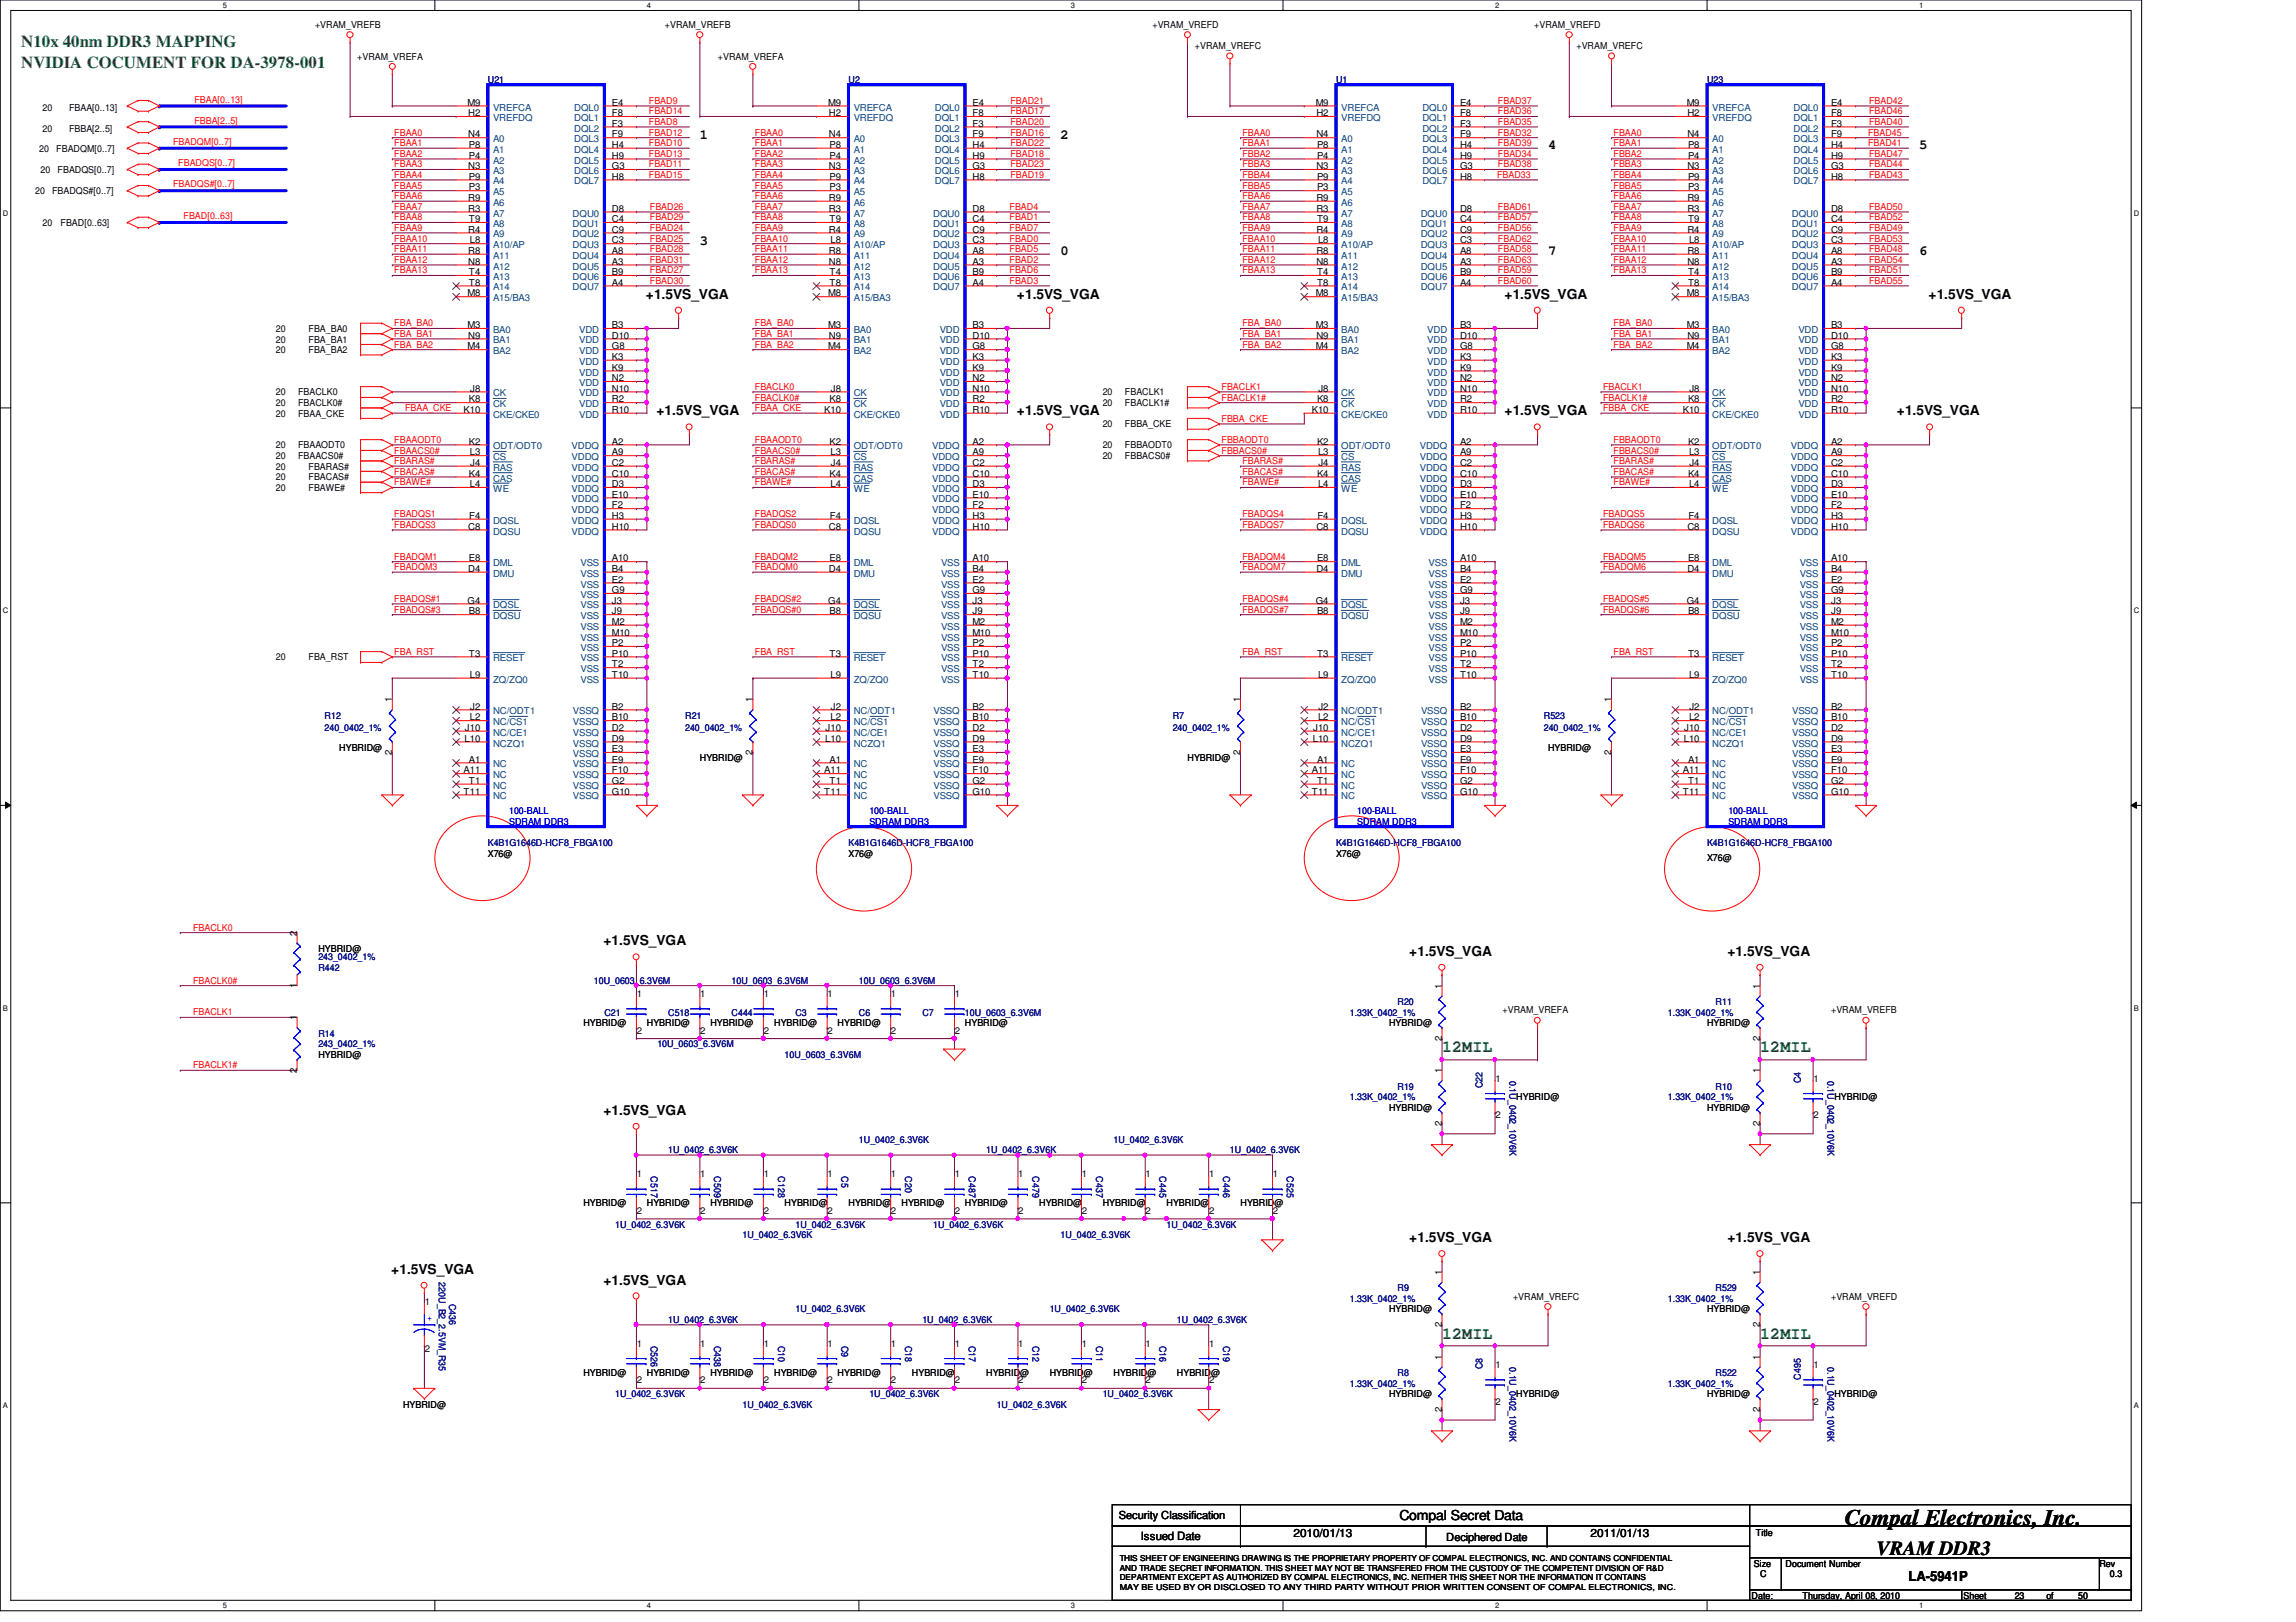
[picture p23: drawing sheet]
<svg xmlns="http://www.w3.org/2000/svg" width="297mm" height="210mm" viewBox="0 0 297 210" stroke-linecap="round" stroke-linejoin="round" font-family="sans-serif">
<defs><g id="words">
<text font-size="2.9" x="238.7" y="197.4">Compal Electronics, Inc.</text>
<text font-size="2.6" x="242.8" y="201.2">VRAM DDR3</text>
<g font-size="2.2" fill="#008000">
<text x="2.7" y="6.1">N10x 40nm DDR3 MAPPING</text>
<text x="2.7" y="8.8">NVIDIA COCUMENT FOR DA-3978-001</text>
<text x="186.6" y="136.2">12MIL</text>
<text x="227.7" y="136.2">12MIL</text>
<text x="186.6" y="173.2">12MIL</text>
<text x="227.7" y="173.2">12MIL</text>
</g>
<g font-size="1.8">
<text x="90.5" y="17.9">1</text>
<text x="137.2" y="17.9">2</text>
<text x="200.3" y="19.3">4</text>
<text x="248.3" y="19.3">5</text>
<text x="90.5" y="31.7">3</text>
<text x="137.2" y="33.1">0</text>
<text x="200.3" y="33.1">7</text>
<text x="248.3" y="33.1">6</text>
<text x="83.6" y="38.7">+1.5VS_VGA</text>
<text x="131.6" y="38.7">+1.5VS_VGA</text>
<text x="194.6" y="38.7">+1.5VS_VGA</text>
<text x="249.5" y="38.7">+1.5VS_VGA</text>
<text x="84.9" y="53.8">+1.5VS_VGA</text>
<text x="131.6" y="53.8">+1.5VS_VGA</text>
<text x="194.6" y="53.8">+1.5VS_VGA</text>
<text x="245.4" y="53.8">+1.5VS_VGA</text>
<text x="78.1" y="122.3">+1.5VS_VGA</text>
<text x="182.3" y="123.7">+1.5VS_VGA</text>
<text x="223.5" y="123.7">+1.5VS_VGA</text>
<text x="78.1" y="144.3">+1.5VS_VGA</text>
<text x="182.3" y="160.7">+1.5VS_VGA</text>
<text x="223.5" y="160.7">+1.5VS_VGA</text>
<text x="50.6" y="164.8">+1.5VS_VGA</text>
<text x="78.1" y="166.2">+1.5VS_VGA</text>
<text x="181.1" y="196.8">Compal Secret Data</text>
<text x="246.9" y="204.6">LA-5941P</text>
</g>
<g font-size="1.5">
<text x="147.6" y="199.3">Issued Date</text>
<text x="167.3" y="198.8">2010/01/13</text>
<text x="205.8" y="198.8">2011/01/13</text>
</g>
<g font-size="1.4">
<text x="144.7" y="196.6">Security Classification</text>
<text x="187.1" y="199.4">Deciphered Date</text>
</g>
<g font-size="1.2">
<text x="40.8" y="3.6">+VRAM_VREFB</text>
<text x="86" y="3.6">+VRAM_VREFB</text>
<text x="149.1" y="3.6">+VRAM_VREFD</text>
<text x="198.5" y="3.6">+VRAM_VREFD</text>
<text x="46.2" y="7.7">+VRAM_VREFA</text>
<text x="92.9" y="7.7">+VRAM_VREFA</text>
<text x="154.6" y="6.3">+VRAM_VREFC</text>
<text x="204" y="6.3">+VRAM_VREFC</text>
<text x="5.5" y="14.3">20</text>
<text x="5.5" y="17">20</text>
<text x="8.9" y="14.3">FBAA[0..13]</text>
<text x="8.9" y="17">FBBA[2..5]</text>
<text x="60.5" y="13.7">M9</text>
<text x="60.6" y="17.8">N4</text>
<text x="60.6" y="15">H2</text>
<text x="79.2" y="13.7">E4</text>
<text x="79.2" y="15">F8</text>
<text x="79.2" y="16.4">F3</text>
<text x="79.2" y="17.8">F9</text>
<text x="107.1" y="13.7">M9</text>
<text x="107.2" y="17.8">N4</text>
<text x="107.2" y="15">H2</text>
<text x="125.8" y="13.7">E4</text>
<text x="125.8" y="15">F8</text>
<text x="125.8" y="16.4">F3</text>
<text x="125.8" y="17.8">F9</text>
<text x="170.2" y="13.7">M9</text>
<text x="170.3" y="17.8">N4</text>
<text x="170.3" y="15">H2</text>
<text x="188.9" y="13.7">E4</text>
<text x="188.9" y="15">F8</text>
<text x="188.9" y="16.4">F3</text>
<text x="188.9" y="17.8">F9</text>
<text x="218.2" y="13.7">M9</text>
<text x="218.3" y="17.8">N4</text>
<text x="218.3" y="15">H2</text>
<text x="236.9" y="13.7">E4</text>
<text x="236.9" y="15">F8</text>
<text x="236.9" y="16.4">F3</text>
<text x="236.9" y="17.8">F9</text>
<text x="5.1" y="19.6">20</text>
<text x="5.2" y="22.4">20</text>
<text x="7.3" y="19.6">FBADQM[0..7]</text>
<text x="7.4" y="22.4">FBADQS[0..7]</text>
<text x="60.6" y="21.9">N3</text>
<text x="60.7" y="20.5">P4</text>
<text x="60.7" y="23.2">P9</text>
<text x="60.7" y="19.1">P8</text>
<text x="79.2" y="19.1">H4</text>
<text x="79.2" y="20.5">H9</text>
<text x="79.2" y="21.9">G3</text>
<text x="79.2" y="23.2">H8</text>
<text x="107.2" y="21.9">N3</text>
<text x="107.3" y="20.5">P4</text>
<text x="107.3" y="23.2">P9</text>
<text x="107.3" y="19.1">P8</text>
<text x="125.8" y="19.1">H4</text>
<text x="125.8" y="20.5">H9</text>
<text x="125.8" y="21.9">G3</text>
<text x="125.8" y="23.2">H8</text>
<text x="170.3" y="21.9">N3</text>
<text x="170.4" y="20.5">P4</text>
<text x="170.4" y="23.2">P9</text>
<text x="170.4" y="19.1">P8</text>
<text x="188.9" y="19.1">H4</text>
<text x="188.9" y="20.5">H9</text>
<text x="188.9" y="21.9">G3</text>
<text x="188.9" y="23.2">H8</text>
<text x="218.3" y="21.9">N3</text>
<text x="218.4" y="20.5">P4</text>
<text x="218.4" y="23.2">P9</text>
<text x="218.4" y="19.1">P8</text>
<text x="236.9" y="19.1">H4</text>
<text x="236.9" y="20.5">H9</text>
<text x="236.9" y="21.9">G3</text>
<text x="236.9" y="23.2">H8</text>
<text x="4.6" y="25.1">20</text>
<text x="5.5" y="29.3">20</text>
<text x="6.7" y="25.1">FBADQS#[0..7]</text>
<text x="7.8" y="29.3">FBAD[0..63]</text>
<text x="60.6" y="26">R9</text>
<text x="60.6" y="27.4">R3</text>
<text x="60.7" y="24.6">P3</text>
<text x="60.7" y="28.7">T9</text>
<text x="79.2" y="28.7">C4</text>
<text x="79.2" y="27.4">D8</text>
<text x="107.2" y="26">R9</text>
<text x="107.2" y="27.4">R3</text>
<text x="107.3" y="24.6">P3</text>
<text x="107.3" y="28.7">T9</text>
<text x="125.8" y="28.7">C4</text>
<text x="125.8" y="27.4">D8</text>
<text x="170.3" y="26">R9</text>
<text x="170.3" y="27.4">R3</text>
<text x="170.4" y="24.6">P3</text>
<text x="170.4" y="28.7">T9</text>
<text x="188.9" y="28.7">C4</text>
<text x="188.9" y="27.4">D8</text>
<text x="218.3" y="26">R9</text>
<text x="218.3" y="27.4">R3</text>
<text x="218.4" y="24.6">P3</text>
<text x="218.4" y="28.7">T9</text>
<text x="236.9" y="28.7">C4</text>
<text x="236.9" y="27.4">D8</text>
<text x="60.6" y="30.1">R4</text>
<text x="60.6" y="32.9">R8</text>
<text x="60.6" y="34.2">N8</text>
<text x="60.7" y="35.6">T4</text>
<text x="60.8" y="31.5">L8</text>
<text x="79.2" y="30.1">C9</text>
<text x="79.2" y="31.5">C3</text>
<text x="79.2" y="32.9">A8</text>
<text x="79.2" y="34.2">A3</text>
<text x="79.2" y="35.6">B9</text>
<text x="107.2" y="30.1">R4</text>
<text x="107.2" y="32.9">R8</text>
<text x="107.2" y="34.2">N8</text>
<text x="107.3" y="35.6">T4</text>
<text x="107.4" y="31.5">L8</text>
<text x="125.8" y="30.1">C9</text>
<text x="125.8" y="31.5">C3</text>
<text x="125.8" y="32.9">A8</text>
<text x="125.8" y="34.2">A3</text>
<text x="125.8" y="35.6">B9</text>
<text x="170.3" y="30.1">R4</text>
<text x="170.3" y="32.9">R8</text>
<text x="170.3" y="34.2">N8</text>
<text x="170.4" y="35.6">T4</text>
<text x="170.5" y="31.5">L8</text>
<text x="188.9" y="30.1">C9</text>
<text x="188.9" y="31.5">C3</text>
<text x="188.9" y="32.9">A8</text>
<text x="188.9" y="34.2">A3</text>
<text x="188.9" y="35.6">B9</text>
<text x="218.3" y="30.1">R4</text>
<text x="218.3" y="32.9">R8</text>
<text x="218.3" y="34.2">N8</text>
<text x="218.4" y="35.6">T4</text>
<text x="218.5" y="31.5">L8</text>
<text x="236.9" y="30.1">C9</text>
<text x="236.9" y="31.5">C3</text>
<text x="236.9" y="32.9">A8</text>
<text x="236.9" y="34.2">A3</text>
<text x="236.9" y="35.6">B9</text>
<text x="60.5" y="38.4">M8</text>
<text x="60.7" y="37">T8</text>
<text x="79.2" y="37">A4</text>
<text x="107.1" y="38.4">M8</text>
<text x="107.3" y="37">T8</text>
<text x="125.8" y="37">A4</text>
<text x="170.2" y="38.4">M8</text>
<text x="170.4" y="37">T8</text>
<text x="188.9" y="37">A4</text>
<text x="218.2" y="38.4">M8</text>
<text x="218.4" y="37">T8</text>
<text x="236.9" y="37">A4</text>
<text x="35.7" y="43">20</text>
<text x="35.7" y="44.3">20</text>
<text x="35.7" y="45.7">20</text>
<text x="39.9" y="43">FBA_BA0</text>
<text x="39.9" y="44.3">FBA_BA1</text>
<text x="39.9" y="45.7">FBA_BA2</text>
<text x="60.5" y="42.5">M3</text>
<text x="60.5" y="45.2">M4</text>
<text x="60.6" y="43.8">N9</text>
<text x="79.2" y="42.5">B3</text>
<text x="79.2" y="43.8">D10</text>
<text x="79.2" y="45.2">G8</text>
<text x="79.2" y="46.6">K3</text>
<text x="79.2" y="48">K9</text>
<text x="107.1" y="42.5">M3</text>
<text x="107.1" y="45.2">M4</text>
<text x="107.2" y="43.8">N9</text>
<text x="125.8" y="42.5">B3</text>
<text x="125.8" y="43.8">D10</text>
<text x="125.8" y="45.2">G8</text>
<text x="125.8" y="46.6">K3</text>
<text x="125.8" y="48">K9</text>
<text x="170.2" y="42.5">M3</text>
<text x="170.2" y="45.2">M4</text>
<text x="170.3" y="43.8">N9</text>
<text x="188.9" y="42.5">B3</text>
<text x="188.9" y="43.8">D10</text>
<text x="188.9" y="45.2">G8</text>
<text x="188.9" y="46.6">K3</text>
<text x="188.9" y="48">K9</text>
<text x="218.2" y="42.5">M3</text>
<text x="218.2" y="45.2">M4</text>
<text x="218.3" y="43.8">N9</text>
<text x="236.9" y="42.5">B3</text>
<text x="236.9" y="43.8">D10</text>
<text x="236.9" y="45.2">G8</text>
<text x="236.9" y="46.6">K3</text>
<text x="236.9" y="48">K9</text>
<text x="35.7" y="52.6">20</text>
<text x="35.7" y="51.2">20</text>
<text x="35.7" y="53.9">20</text>
<text x="38.6" y="52.6">FBACLK0#</text>
<text x="38.6" y="51.2">FBACLK0</text>
<text x="38.6" y="53.9">FBAA_CKE</text>
<text x="60" y="53.4">K10</text>
<text x="60.7" y="52.1">K8</text>
<text x="60.8" y="50.7">J8</text>
<text x="79.2" y="49.3">N2</text>
<text x="79.2" y="50.7">N10</text>
<text x="79.2" y="52.1">R2</text>
<text x="79.2" y="53.4">R10</text>
<text x="106.6" y="53.4">K10</text>
<text x="107.3" y="52.1">K8</text>
<text x="107.5" y="50.7">J8</text>
<text x="125.8" y="49.3">N2</text>
<text x="125.8" y="50.7">N10</text>
<text x="125.8" y="52.1">R2</text>
<text x="125.8" y="53.4">R10</text>
<text x="142.7" y="52.6">20</text>
<text x="142.7" y="51.2">20</text>
<text x="145.5" y="52.6">FBACLK1#</text>
<text x="145.5" y="51.2">FBACLK1</text>
<text x="169.7" y="53.4">K10</text>
<text x="170.4" y="52.1">K8</text>
<text x="170.6" y="50.7">J8</text>
<text x="188.9" y="49.3">N2</text>
<text x="188.9" y="50.7">N10</text>
<text x="188.9" y="52.1">R2</text>
<text x="188.9" y="53.4">R10</text>
<text x="217.7" y="53.4">K10</text>
<text x="218.4" y="52.1">K8</text>
<text x="218.6" y="50.7">J8</text>
<text x="236.9" y="49.3">N2</text>
<text x="236.9" y="50.7">N10</text>
<text x="236.9" y="52.1">R2</text>
<text x="236.9" y="53.4">R10</text>
<text x="35.7" y="58">20</text>
<text x="35.7" y="59.4">20</text>
<text x="38.6" y="58">FBAAODT0</text>
<text x="38.6" y="59.4">FBAACS0#</text>
<text x="60.7" y="57.5">K2</text>
<text x="60.8" y="58.9">L3</text>
<text x="79.2" y="57.5">A2</text>
<text x="79.2" y="58.9">A9</text>
<text x="107.3" y="57.5">K2</text>
<text x="107.4" y="58.9">L3</text>
<text x="125.8" y="57.5">A2</text>
<text x="125.8" y="58.9">A9</text>
<text x="142.7" y="55.3">20</text>
<text x="142.7" y="58">20</text>
<text x="142.7" y="59.4">20</text>
<text x="145.5" y="55.3">FBBA_CKE</text>
<text x="145.5" y="58">FBBAODT0</text>
<text x="145.5" y="59.4">FBBACS0#</text>
<text x="170.4" y="57.5">K2</text>
<text x="170.5" y="58.9">L3</text>
<text x="188.9" y="57.5">A2</text>
<text x="188.9" y="58.9">A9</text>
<text x="218.4" y="57.5">K2</text>
<text x="218.5" y="58.9">L3</text>
<text x="236.9" y="57.5">A2</text>
<text x="236.9" y="58.9">A9</text>
<text x="35.7" y="60.8">20</text>
<text x="35.7" y="62.1">20</text>
<text x="35.7" y="63.5">20</text>
<text x="39.9" y="60.8">FBARAS#</text>
<text x="39.9" y="62.1">FBACAS#</text>
<text x="39.9" y="63.5">FBAWE#</text>
<text x="60.7" y="61.7">K4</text>
<text x="60.8" y="63">L4</text>
<text x="60.8" y="60.3">J4</text>
<text x="79.2" y="60.3">C2</text>
<text x="79.2" y="61.7">C10</text>
<text x="79.2" y="64.4">E10</text>
<text x="79.2" y="65.8">F2</text>
<text x="79.2" y="63">D3</text>
<text x="107.3" y="61.7">K4</text>
<text x="107.4" y="63">L4</text>
<text x="107.5" y="60.3">J4</text>
<text x="125.8" y="60.3">C2</text>
<text x="125.8" y="61.7">C10</text>
<text x="125.8" y="64.4">E10</text>
<text x="125.8" y="65.8">F2</text>
<text x="125.8" y="63">D3</text>
<text x="170.4" y="61.7">K4</text>
<text x="170.5" y="63">L4</text>
<text x="170.6" y="60.3">J4</text>
<text x="188.9" y="60.3">C2</text>
<text x="188.9" y="61.7">C10</text>
<text x="188.9" y="64.4">E10</text>
<text x="188.9" y="65.8">F2</text>
<text x="188.9" y="63">D3</text>
<text x="218.4" y="61.7">K4</text>
<text x="218.5" y="63">L4</text>
<text x="218.6" y="60.3">J4</text>
<text x="236.9" y="60.3">C2</text>
<text x="236.9" y="61.7">C10</text>
<text x="236.9" y="64.4">E10</text>
<text x="236.9" y="65.8">F2</text>
<text x="236.9" y="63">D3</text>
<text x="60.6" y="68.5">C8</text>
<text x="60.7" y="67.1">F4</text>
<text x="79.2" y="67.1">H3</text>
<text x="79.2" y="68.5">H10</text>
<text x="107.2" y="68.5">C8</text>
<text x="107.4" y="67.1">F4</text>
<text x="125.8" y="67.1">H3</text>
<text x="125.8" y="68.5">H10</text>
<text x="170.3" y="68.5">C8</text>
<text x="170.4" y="67.1">F4</text>
<text x="188.9" y="67.1">H3</text>
<text x="188.9" y="68.5">H10</text>
<text x="218.3" y="68.5">C8</text>
<text x="218.4" y="67.1">F4</text>
<text x="236.9" y="67.1">H3</text>
<text x="236.9" y="68.5">H10</text>
<text x="60.6" y="74">D4</text>
<text x="60.7" y="72.6">E8</text>
<text x="79.2" y="72.6">A10</text>
<text x="79.2" y="75.4">E2</text>
<text x="79.2" y="74">B4</text>
<text x="79.2" y="76.8">G9</text>
<text x="107.2" y="74">D4</text>
<text x="107.3" y="72.6">E8</text>
<text x="125.8" y="72.6">A10</text>
<text x="125.8" y="75.4">E2</text>
<text x="125.8" y="74">B4</text>
<text x="125.8" y="76.8">G9</text>
<text x="170.3" y="74">D4</text>
<text x="170.4" y="72.6">E8</text>
<text x="188.9" y="72.6">A10</text>
<text x="188.9" y="75.4">E2</text>
<text x="188.9" y="74">B4</text>
<text x="188.9" y="76.8">G9</text>
<text x="218.3" y="74">D4</text>
<text x="218.4" y="72.6">E8</text>
<text x="236.9" y="72.6">A10</text>
<text x="236.9" y="75.4">E2</text>
<text x="236.9" y="74">B4</text>
<text x="236.9" y="76.8">G9</text>
<text x="60.5" y="78.1">G4</text>
<text x="60.7" y="79.5">B8</text>
<text x="79.2" y="78.1">J3</text>
<text x="79.2" y="79.5">J9</text>
<text x="79.2" y="80.9">M2</text>
<text x="79.2" y="82.3">M10</text>
<text x="79.2" y="83.6">P2</text>
<text x="107.1" y="78.1">G4</text>
<text x="107.3" y="79.5">B8</text>
<text x="125.8" y="78.1">J3</text>
<text x="125.8" y="79.5">J9</text>
<text x="125.8" y="80.9">M2</text>
<text x="125.8" y="82.3">M10</text>
<text x="125.8" y="83.6">P2</text>
<text x="170.2" y="78.1">G4</text>
<text x="170.4" y="79.5">B8</text>
<text x="188.9" y="78.1">J3</text>
<text x="188.9" y="79.5">J9</text>
<text x="188.9" y="80.9">M2</text>
<text x="188.9" y="82.3">M10</text>
<text x="188.9" y="83.6">P2</text>
<text x="218.2" y="78.1">G4</text>
<text x="218.4" y="79.5">B8</text>
<text x="236.9" y="78.1">J3</text>
<text x="236.9" y="79.5">J9</text>
<text x="236.9" y="80.9">M2</text>
<text x="236.9" y="82.3">M10</text>
<text x="236.9" y="83.6">P2</text>
<text x="35.7" y="85.5">20</text>
<text x="39.9" y="85.5">FBA_RST</text>
<text x="60.7" y="85">T3</text>
<text x="60.8" y="87.7">L9</text>
<text x="79.2" y="85">P10</text>
<text x="79.2" y="86.4">T2</text>
<text x="79.2" y="87.7">T10</text>
<text x="107.3" y="85">T3</text>
<text x="107.4" y="87.7">L9</text>
<text x="125.8" y="85">P10</text>
<text x="125.8" y="86.4">T2</text>
<text x="125.8" y="87.7">T10</text>
<text x="170.4" y="85">T3</text>
<text x="170.5" y="87.7">L9</text>
<text x="188.9" y="85">P10</text>
<text x="188.9" y="86.4">T2</text>
<text x="188.9" y="87.7">T10</text>
<text x="218.4" y="85">T3</text>
<text x="218.5" y="87.7">L9</text>
<text x="236.9" y="85">P10</text>
<text x="236.9" y="86.4">T2</text>
<text x="236.9" y="87.7">T10</text>
<text x="50.7" y="90.9" transform="rotate(-90 50.7 90.9)">1</text>
<text x="60.1" y="96">L10</text>
<text x="60.2" y="94.6">J10</text>
<text x="60.8" y="93.2">L2</text>
<text x="60.8" y="91.8">J2</text>
<text x="79.2" y="94.6">D2</text>
<text x="79.2" y="91.8">B2</text>
<text x="79.2" y="93.2">B10</text>
<text x="79.2" y="96">D9</text>
<text x="97.4" y="90.9" transform="rotate(-90 97.4 90.9)">1</text>
<text x="106.8" y="96">L10</text>
<text x="106.8" y="94.6">J10</text>
<text x="107.4" y="93.2">L2</text>
<text x="107.5" y="91.8">J2</text>
<text x="125.8" y="94.6">D2</text>
<text x="125.8" y="91.8">B2</text>
<text x="125.8" y="93.2">B10</text>
<text x="125.8" y="96">D9</text>
<text x="160.4" y="90.9" transform="rotate(-90 160.4 90.9)">1</text>
<text x="169.8" y="96">L10</text>
<text x="169.9" y="94.6">J10</text>
<text x="170.5" y="93.2">L2</text>
<text x="170.6" y="91.8">J2</text>
<text x="188.9" y="94.6">D2</text>
<text x="188.9" y="91.8">B2</text>
<text x="188.9" y="93.2">B10</text>
<text x="188.9" y="96">D9</text>
<text x="208.4" y="90.9" transform="rotate(-90 208.4 90.9)">1</text>
<text x="217.8" y="96">L10</text>
<text x="217.9" y="94.6">J10</text>
<text x="218.5" y="93.2">L2</text>
<text x="218.6" y="91.8">J2</text>
<text x="236.9" y="94.6">D2</text>
<text x="236.9" y="91.8">B2</text>
<text x="236.9" y="93.2">B10</text>
<text x="236.9" y="96">D9</text>
<text x="43.9" y="97.2">HYBRID@</text>
<text x="50.7" y="97.7" transform="rotate(-90 50.7 97.7)">2</text>
<text x="60" y="100.1">A11</text>
<text x="60.7" y="98.7">A1</text>
<text x="60.7" y="101.4">T1</text>
<text x="79.2" y="97.3">E3</text>
<text x="79.2" y="98.7">E9</text>
<text x="79.2" y="100.1">F10</text>
<text x="79.2" y="101.4">G2</text>
<text x="90.5" y="98.5">HYBRID@</text>
<text x="97.4" y="97.7" transform="rotate(-90 97.4 97.7)">2</text>
<text x="106.6" y="100.1">A11</text>
<text x="107.3" y="98.7">A1</text>
<text x="107.3" y="101.4">T1</text>
<text x="125.8" y="97.3">E3</text>
<text x="125.8" y="98.7">E9</text>
<text x="125.8" y="100.1">F10</text>
<text x="125.8" y="101.4">G2</text>
<text x="153.6" y="98.5">HYBRID@</text>
<text x="160.4" y="97.7" transform="rotate(-90 160.4 97.7)">2</text>
<text x="169.7" y="100.1">A11</text>
<text x="170.4" y="98.7">A1</text>
<text x="170.4" y="101.4">T1</text>
<text x="188.9" y="97.3">E3</text>
<text x="188.9" y="98.7">E9</text>
<text x="188.9" y="100.1">F10</text>
<text x="188.9" y="101.4">G2</text>
<text x="200.3" y="97.2">HYBRID@</text>
<text x="208.4" y="97.7" transform="rotate(-90 208.4 97.7)">2</text>
<text x="217.7" y="100.1">A11</text>
<text x="218.4" y="98.7">A1</text>
<text x="218.4" y="101.4">T1</text>
<text x="236.9" y="97.3">E3</text>
<text x="236.9" y="98.7">E9</text>
<text x="236.9" y="100.1">F10</text>
<text x="236.9" y="101.4">G2</text>
<text x="60" y="102.8">T11</text>
<text x="79.2" y="102.8">G10</text>
<text x="106.6" y="102.8">T11</text>
<text x="125.8" y="102.8">G10</text>
<text x="169.7" y="102.8">T11</text>
<text x="188.9" y="102.8">G10</text>
<text x="217.7" y="102.8">T11</text>
<text x="236.9" y="102.8">G10</text>
<text x="63.1" y="110.9">X76@</text>
<text x="109.8" y="110.9">X76@</text>
<text x="172.8" y="110.9">X76@</text>
<text x="220.8" y="111.4">X76@</text>
<text x="38.4" y="121.1" transform="rotate(-90 38.4 121.1)">2</text>
<text x="41.2" y="123.2">HYBRID@</text>
<text x="38.4" y="127.8" transform="rotate(-90 38.4 127.8)">1</text>
<text x="82.4" y="129.1">1</text>
<text x="90.6" y="129.1">1</text>
<text x="98.8" y="129.1">1</text>
<text x="107.1" y="129.1">1</text>
<text x="115.3" y="129.1">1</text>
<text x="123.5" y="129.1">1</text>
<text x="186.5" y="127.9" transform="rotate(-90 186.5 127.9)">1</text>
<text x="194.4" y="131.1">+VRAM_VREFA</text>
<text x="227.7" y="127.9" transform="rotate(-90 227.7 127.9)">1</text>
<text x="236.9" y="131.1">+VRAM_VREFB</text>
<text x="38.4" y="132" transform="rotate(-90 38.4 132)">1</text>
<text x="41.2" y="136.9">HYBRID@</text>
<text x="75.5" y="132.8">HYBRID@</text>
<text x="82.4" y="133.8">2</text>
<text x="83.7" y="132.8">HYBRID@</text>
<text x="90.6" y="133.8">2</text>
<text x="91.9" y="132.8">HYBRID@</text>
<text x="98.8" y="133.8">2</text>
<text x="100.2" y="132.8">HYBRID@</text>
<text x="107.1" y="133.8">2</text>
<text x="108.4" y="132.8">HYBRID@</text>
<text x="115.3" y="133.8">2</text>
<text x="123.5" y="133.8">2</text>
<text x="124.8" y="132.8">HYBRID@</text>
<text x="179.7" y="132.8">HYBRID@</text>
<text x="186.5" y="134.7" transform="rotate(-90 186.5 134.7)">2</text>
<text x="220.8" y="132.8">HYBRID@</text>
<text x="227.7" y="134.7" transform="rotate(-90 227.7 134.7)">2</text>
<text x="38.4" y="138.8" transform="rotate(-90 38.4 138.8)">2</text>
<text x="179.7" y="143.8">HYBRID@</text>
<text x="186.5" y="138.9" transform="rotate(-90 186.5 138.9)">1</text>
<text x="193.5" y="140">1</text>
<text x="196.2" y="142.4">HYBRID@</text>
<text x="220.8" y="143.8">HYBRID@</text>
<text x="227.7" y="138.9" transform="rotate(-90 227.7 138.9)">1</text>
<text x="234.6" y="140">1</text>
<text x="237.3" y="142.4">HYBRID@</text>
<text x="186.5" y="145.7" transform="rotate(-90 186.5 145.7)">2</text>
<text x="193.5" y="144.7">2</text>
<text x="227.7" y="145.7" transform="rotate(-90 227.7 145.7)">2</text>
<text x="234.6" y="144.7">2</text>
<text x="82.4" y="152.4">1</text>
<text x="90.6" y="152.4">1</text>
<text x="98.8" y="152.4">1</text>
<text x="107.1" y="152.4">1</text>
<text x="115.3" y="152.4">1</text>
<text x="123.5" y="152.4">1</text>
<text x="131.7" y="152.4">1</text>
<text x="140" y="152.4">1</text>
<text x="148.2" y="152.4">1</text>
<text x="156.4" y="152.4">1</text>
<text x="164.7" y="152.4">1</text>
<text x="75.5" y="156.1">HYBRID@</text>
<text x="82.4" y="157.1">2</text>
<text x="83.7" y="156.1">HYBRID@</text>
<text x="90.6" y="157.1">2</text>
<text x="91.9" y="156.1">HYBRID@</text>
<text x="98.8" y="157.1">2</text>
<text x="101.5" y="156.1">HYBRID@</text>
<text x="107.1" y="157.1">2</text>
<text x="109.8" y="156.1">HYBRID@</text>
<text x="115.3" y="157.1">2</text>
<text x="116.6" y="156.1">HYBRID@</text>
<text x="123.5" y="157.1">2</text>
<text x="124.8" y="156.1">HYBRID@</text>
<text x="131.7" y="157.1">2</text>
<text x="134.4" y="156.1">HYBRID@</text>
<text x="140" y="157.1">2</text>
<text x="142.7" y="156.1">HYBRID@</text>
<text x="148.2" y="157.1">2</text>
<text x="150.9" y="156.1">HYBRID@</text>
<text x="156.4" y="157.1">2</text>
<text x="160.5" y="156.1">HYBRID@</text>
<text x="164.7" y="157.1">2</text>
<text x="186.5" y="165" transform="rotate(-90 186.5 165)">1</text>
<text x="227.7" y="165" transform="rotate(-90 227.7 165)">1</text>
<text x="54.9" y="168.8">1</text>
<text x="179.7" y="169.8">HYBRID@</text>
<text x="186.5" y="171.7" transform="rotate(-90 186.5 171.7)">2</text>
<text x="195.7" y="168.2">+VRAM_VREFC</text>
<text x="220.8" y="169.8">HYBRID@</text>
<text x="227.7" y="171.7" transform="rotate(-90 227.7 171.7)">2</text>
<text x="236.9" y="168.2">+VRAM_VREFD</text>
<text x="54.9" y="174.9">2</text>
<text x="75.5" y="178.1">HYBRID@</text>
<text x="82.4" y="174.3">1</text>
<text x="82.4" y="179">2</text>
<text x="83.7" y="178.1">HYBRID@</text>
<text x="90.6" y="174.3">1</text>
<text x="90.6" y="179">2</text>
<text x="91.9" y="178.1">HYBRID@</text>
<text x="98.8" y="174.3">1</text>
<text x="98.8" y="179">2</text>
<text x="100.2" y="178.1">HYBRID@</text>
<text x="107.1" y="174.3">1</text>
<text x="107.1" y="179">2</text>
<text x="108.4" y="178.1">HYBRID@</text>
<text x="115.3" y="174.3">1</text>
<text x="115.3" y="179">2</text>
<text x="118" y="178.1">HYBRID@</text>
<text x="123.5" y="174.3">1</text>
<text x="123.5" y="179">2</text>
<text x="127.6" y="178.1">HYBRID@</text>
<text x="131.7" y="174.3">1</text>
<text x="131.7" y="179">2</text>
<text x="135.8" y="178.1">HYBRID@</text>
<text x="140" y="174.3">1</text>
<text x="140" y="179">2</text>
<text x="144.1" y="178.1">HYBRID@</text>
<text x="148.2" y="174.3">1</text>
<text x="148.2" y="179">2</text>
<text x="152.3" y="178.1">HYBRID@</text>
<text x="156.4" y="174.3">1</text>
<text x="156.4" y="179">2</text>
<text x="186.5" y="175.9" transform="rotate(-90 186.5 175.9)">1</text>
<text x="193.5" y="177.1">1</text>
<text x="227.7" y="175.9" transform="rotate(-90 227.7 175.9)">1</text>
<text x="234.6" y="177.1">1</text>
<text x="52.2" y="182.2">HYBRID@</text>
<text x="179.7" y="180.8">HYBRID@</text>
<text x="186.5" y="182.7" transform="rotate(-90 186.5 182.7)">2</text>
<text x="193.5" y="181.8">2</text>
<text x="196.2" y="180.8">HYBRID@</text>
<text x="220.8" y="180.8">HYBRID@</text>
<text x="227.7" y="182.7" transform="rotate(-90 227.7 182.7)">2</text>
<text x="234.6" y="181.8">2</text>
<text x="237.3" y="180.8">HYBRID@</text>
<text x="226.9" y="202.7">Size</text>
<text x="227.2" y="198.8">Title</text>
<text x="231" y="202.7">Document Number</text>
<text x="271.6" y="202.7">Rev</text>
<text x="226.6" y="206.9">Date:</text>
<text x="227.7" y="204.1">C</text>
<text x="233.2" y="206.9">Thursday, April 08, 2010</text>
<text x="254" y="206.9">Sheet</text>
<text x="260.6" y="206.9">23</text>
<text x="264.7" y="206.9">of</text>
<text x="268.9" y="206.9">50</text>
<text x="273" y="204.1">0.3</text>
</g>
<g font-size="1.2" fill="#000080">
<text x="63.1" y="10.7">U21</text>
<text x="109.8" y="10.7">U2</text>
<text x="172.8" y="10.7">U1</text>
<text x="220.8" y="10.7">U23</text>
<text x="42" y="93">R12</text>
<text x="42" y="94.7">240_0402_1%</text>
<text x="88.6" y="93">R21</text>
<text x="88.6" y="94.7">240_0402_1%</text>
<text x="151.7" y="93">R7</text>
<text x="151.7" y="94.7">240_0402_1%</text>
<text x="199.7" y="93">R523</text>
<text x="199.7" y="94.7">240_0402_1%</text>
<text x="63.1" y="109.5">K4B1G1646D-HCF8_FBGA100</text>
<text x="109.8" y="109.5">K4B1G1646D-HCF8_FBGA100</text>
<text x="172.8" y="109.5">K4B1G1646D-HCF8_FBGA100</text>
<text x="220.8" y="109.5">K4B1G1646D-HCF8_FBGA100</text>
<text x="41.2" y="125.7">R442</text>
<text x="41.2" y="124.3">243_0402_1%</text>
<text x="76.8" y="127.3">10U_0603_6.3V6M</text>
<text x="78.2" y="131.4">C21</text>
<text x="86.4" y="131.4">C518</text>
<text x="94.7" y="131.4">C444</text>
<text x="94.7" y="127.3">10U_0603_6.3V6M</text>
<text x="102.9" y="131.4">C3</text>
<text x="111.1" y="131.4">C6</text>
<text x="111.1" y="127.3">10U_0603_6.3V6M</text>
<text x="119.3" y="131.4">C7</text>
<text x="124.8" y="131.4">10U_0603_6.3V6M</text>
<text x="174.6" y="131.4">1.33K_0402_1%</text>
<text x="180.8" y="130">R20</text>
<text x="215.8" y="131.4">1.33K_0402_1%</text>
<text x="222" y="130">R11</text>
<text x="41.2" y="134.2">R14</text>
<text x="41.2" y="135.6">243_0402_1%</text>
<text x="85" y="135.6">10U_0603_6.3V6M</text>
<text x="101.5" y="136.9">10U_0603_6.3V6M</text>
<text x="174.6" y="142.4">1.33K_0402_1%</text>
<text x="180.8" y="141">R19</text>
<text x="191.8" y="140.8" transform="rotate(-90 191.8 140.8)">C22</text>
<text x="195.3" y="139.9" transform="rotate(90 195.3 139.9)">0.1U_0402_10V6K</text>
<text x="215.8" y="142.4">1.33K_0402_1%</text>
<text x="222" y="141">R10</text>
<text x="233" y="140.2" transform="rotate(-90 233 140.2)">C4</text>
<text x="236.4" y="139.9" transform="rotate(90 236.4 139.9)">0.1U_0402_10V6K</text>
<text x="86.4" y="149.3">1U_0402_6.3V6K</text>
<text x="111.1" y="147.9">1U_0402_6.3V6K</text>
<text x="127.6" y="149.3">1U_0402_6.3V6K</text>
<text x="144.1" y="147.9">1U_0402_6.3V6K</text>
<text x="159.1" y="149.3">1U_0402_6.3V6K</text>
<text x="84.2" y="152.2" transform="rotate(90 84.2 152.2)">C517</text>
<text x="92.4" y="152.2" transform="rotate(90 92.4 152.2)">C509</text>
<text x="100.7" y="152.2" transform="rotate(90 100.7 152.2)">C128</text>
<text x="108.9" y="152.2" transform="rotate(90 108.9 152.2)">C5</text>
<text x="117.1" y="152.2" transform="rotate(90 117.1 152.2)">C20</text>
<text x="125.3" y="152.2" transform="rotate(90 125.3 152.2)">C487</text>
<text x="133.6" y="152.2" transform="rotate(90 133.6 152.2)">C479</text>
<text x="141.8" y="152.2" transform="rotate(90 141.8 152.2)">C437</text>
<text x="150" y="152.2" transform="rotate(90 150 152.2)">C445</text>
<text x="158.2" y="152.2" transform="rotate(90 158.2 152.2)">C446</text>
<text x="166.5" y="152.2" transform="rotate(90 166.5 152.2)">C525</text>
<text x="79.6" y="158.9">1U_0402_6.3V6K</text>
<text x="96.1" y="160.2">1U_0402_6.3V6K</text>
<text x="102.9" y="158.9">1U_0402_6.3V6K</text>
<text x="120.7" y="158.9">1U_0402_6.3V6K</text>
<text x="137.2" y="160.2">1U_0402_6.3V6K</text>
<text x="150.9" y="158.9">1U_0402_6.3V6K</text>
<text x="56.8" y="165.9" transform="rotate(90 56.8 165.9)">220U_B2_2.5VM_R35</text>
<text x="180.8" y="167.1">R9</text>
<text x="222" y="167.1">R529</text>
<text x="58.1" y="168.7" transform="rotate(90 58.1 168.7)">C436</text>
<text x="86.4" y="171.2">1U_0402_6.3V6K</text>
<text x="102.9" y="169.8">1U_0402_6.3V6K</text>
<text x="119.3" y="171.2">1U_0402_6.3V6K</text>
<text x="135.8" y="169.8">1U_0402_6.3V6K</text>
<text x="152.3" y="171.2">1U_0402_6.3V6K</text>
<text x="174.6" y="168.4">1.33K_0402_1%</text>
<text x="215.8" y="168.4">1.33K_0402_1%</text>
<text x="84.2" y="174.2" transform="rotate(90 84.2 174.2)">C526</text>
<text x="92.4" y="174.2" transform="rotate(90 92.4 174.2)">C438</text>
<text x="100.7" y="174.2" transform="rotate(90 100.7 174.2)">C10</text>
<text x="108.9" y="174.2" transform="rotate(90 108.9 174.2)">C9</text>
<text x="117.1" y="174.2" transform="rotate(90 117.1 174.2)">C18</text>
<text x="125.3" y="174.2" transform="rotate(90 125.3 174.2)">C17</text>
<text x="133.6" y="174.2" transform="rotate(90 133.6 174.2)">C12</text>
<text x="141.8" y="174.2" transform="rotate(90 141.8 174.2)">C11</text>
<text x="150" y="174.2" transform="rotate(90 150 174.2)">C16</text>
<text x="158.2" y="174.2" transform="rotate(90 158.2 174.2)">C19</text>
<text x="174.6" y="179.5">1.33K_0402_1%</text>
<text x="180.8" y="178.1">R8</text>
<text x="191.8" y="177.2" transform="rotate(-90 191.8 177.2)">C8</text>
<text x="195.3" y="176.9" transform="rotate(90 195.3 176.9)">0.1U_0402_10V6K</text>
<text x="215.8" y="179.5">1.33K_0402_1%</text>
<text x="222" y="178.1">R522</text>
<text x="233" y="178.6" transform="rotate(-90 233 178.6)">C495</text>
<text x="236.4" y="176.9" transform="rotate(90 236.4 176.9)">0.1U_0402_10V6K</text>
<text x="79.6" y="180.8">1U_0402_6.3V6K</text>
<text x="96.1" y="182.2">1U_0402_6.3V6K</text>
<text x="112.5" y="180.8">1U_0402_6.3V6K</text>
<text x="128.9" y="182.2">1U_0402_6.3V6K</text>
<text x="142.7" y="180.8">1U_0402_6.3V6K</text>
</g>
<g font-size="1.2" fill="#f00">
<text x="25.1" y="13.3">FBAA[0..13]</text>
<text x="25.1" y="16">FBBA[2..5]</text>
<text x="51" y="17.6">FBAA0</text>
<text x="83.9" y="16.2">FBAD8</text>
<text x="83.9" y="13.5">FBAD9</text>
<text x="83.9" y="17.6">FBAD12</text>
<text x="83.9" y="14.8">FBAD14</text>
<text x="97.7" y="17.6">FBAA0</text>
<text x="130.7" y="13.5">FBAD21</text>
<text x="130.7" y="16.2">FBAD20</text>
<text x="130.7" y="14.8">FBAD17</text>
<text x="130.7" y="17.6">FBAD16</text>
<text x="160.7" y="17.6">FBAA0</text>
<text x="193.8" y="16.2">FBAD35</text>
<text x="193.8" y="13.5">FBAD37</text>
<text x="193.8" y="14.8">FBAD36</text>
<text x="193.8" y="17.6">FBAD32</text>
<text x="208.7" y="17.6">FBAA0</text>
<text x="241.7" y="17.6">FBAD45</text>
<text x="241.8" y="16.2">FBAD40</text>
<text x="241.8" y="13.5">FBAD42</text>
<text x="241.8" y="14.8">FBAD46</text>
<text x="22.4" y="18.8">FBADQM[0..7]</text>
<text x="23.1" y="21.5">FBADQS[0..7]</text>
<text x="51" y="23">FBAA4</text>
<text x="51" y="20.3">FBAA2</text>
<text x="51" y="21.7">FBAA3</text>
<text x="51" y="18.9">FBAA1</text>
<text x="83.9" y="20.3">FBAD13</text>
<text x="83.9" y="21.7">FBAD11</text>
<text x="83.9" y="18.9">FBAD10</text>
<text x="83.9" y="23">FBAD15</text>
<text x="97.7" y="20.3">FBAA2</text>
<text x="97.7" y="21.7">FBAA3</text>
<text x="97.7" y="23">FBAA4</text>
<text x="97.7" y="18.9">FBAA1</text>
<text x="130.7" y="21.7">FBAD23</text>
<text x="130.7" y="20.3">FBAD18</text>
<text x="130.7" y="23">FBAD19</text>
<text x="130.7" y="18.9">FBAD22</text>
<text x="160.7" y="20.3">FBBA2</text>
<text x="160.7" y="23">FBBA4</text>
<text x="160.7" y="21.7">FBBA3</text>
<text x="160.7" y="18.9">FBAA1</text>
<text x="193.7" y="23">FBAD33</text>
<text x="193.8" y="18.9">FBAD39</text>
<text x="193.8" y="21.7">FBAD38</text>
<text x="193.8" y="20.3">FBAD34</text>
<text x="208.7" y="20.3">FBBA2</text>
<text x="208.7" y="23">FBBA4</text>
<text x="208.7" y="18.9">FBAA1</text>
<text x="208.7" y="21.7">FBBA3</text>
<text x="241.7" y="18.9">FBAD41</text>
<text x="241.8" y="21.7">FBAD44</text>
<text x="241.8" y="23">FBAD43</text>
<text x="241.8" y="20.3">FBAD47</text>
<text x="22.4" y="24.3">FBADQS#[0..7]</text>
<text x="23.7" y="28.4">FBAD[0..63]</text>
<text x="51" y="24.4">FBAA5</text>
<text x="51" y="27.2">FBAA7</text>
<text x="51" y="29.9">FBAA9</text>
<text x="51" y="25.8">FBAA6</text>
<text x="51" y="28.5">FBAA8</text>
<text x="84.1" y="29.9">FBAD24</text>
<text x="84.1" y="28.5">FBAD29</text>
<text x="84.1" y="27.2">FBAD26</text>
<text x="97.7" y="24.4">FBAA5</text>
<text x="97.7" y="29.9">FBAA9</text>
<text x="97.7" y="27.2">FBAA7</text>
<text x="97.7" y="25.8">FBAA6</text>
<text x="97.7" y="28.5">FBAA8</text>
<text x="130.6" y="29.9">FBAD7</text>
<text x="130.6" y="28.5">FBAD1</text>
<text x="130.6" y="27.2">FBAD4</text>
<text x="160.7" y="24.4">FBBA5</text>
<text x="160.7" y="27.2">FBAA7</text>
<text x="160.7" y="29.9">FBAA9</text>
<text x="160.7" y="25.8">FBAA6</text>
<text x="160.7" y="28.5">FBAA8</text>
<text x="193.8" y="29.9">FBAD56</text>
<text x="193.8" y="28.5">FBAD57</text>
<text x="193.8" y="27.2">FBAD61</text>
<text x="208.7" y="29.9">FBAA9</text>
<text x="208.7" y="28.5">FBAA8</text>
<text x="208.7" y="24.4">FBBA5</text>
<text x="208.7" y="25.8">FBAA6</text>
<text x="208.7" y="27.2">FBAA7</text>
<text x="241.8" y="27.2">FBAD50</text>
<text x="241.8" y="28.5">FBAD52</text>
<text x="241.8" y="29.9">FBAD49</text>
<text x="51" y="32.6">FBAA11</text>
<text x="51" y="34">FBAA12</text>
<text x="51" y="31.3">FBAA10</text>
<text x="51" y="35.4">FBAA13</text>
<text x="84.1" y="35.4">FBAD27</text>
<text x="84.1" y="32.6">FBAD28</text>
<text x="84.1" y="31.3">FBAD25</text>
<text x="84.1" y="34">FBAD31</text>
<text x="97.7" y="34">FBAA12</text>
<text x="97.7" y="35.4">FBAA13</text>
<text x="97.7" y="32.6">FBAA11</text>
<text x="97.7" y="31.3">FBAA10</text>
<text x="130.6" y="31.3">FBAD0</text>
<text x="130.6" y="32.6">FBAD5</text>
<text x="130.6" y="35.4">FBAD6</text>
<text x="130.6" y="34">FBAD2</text>
<text x="160.7" y="32.6">FBAA11</text>
<text x="160.7" y="34">FBAA12</text>
<text x="160.7" y="31.3">FBAA10</text>
<text x="160.7" y="35.4">FBAA13</text>
<text x="193.8" y="32.6">FBAD58</text>
<text x="193.8" y="35.4">FBAD59</text>
<text x="193.8" y="31.3">FBAD62</text>
<text x="193.8" y="34">FBAD63</text>
<text x="208.7" y="35.4">FBAA13</text>
<text x="208.7" y="31.3">FBAA10</text>
<text x="208.7" y="32.6">FBAA11</text>
<text x="208.7" y="34">FBAA12</text>
<text x="241.8" y="32.6">FBAD48</text>
<text x="241.8" y="34">FBAD54</text>
<text x="241.8" y="31.3">FBAD53</text>
<text x="241.8" y="35.4">FBAD51</text>
<text x="84.1" y="36.7">FBAD30</text>
<text x="130.6" y="36.7">FBAD3</text>
<text x="193.8" y="36.7">FBAD60</text>
<text x="241.8" y="36.7">FBAD55</text>
<text x="51" y="43.6">FBA_BA1</text>
<text x="51" y="42.2">FBA_BA0</text>
<text x="51" y="45">FBA_BA2</text>
<text x="97.7" y="42.2">FBA_BA0</text>
<text x="97.7" y="45">FBA_BA2</text>
<text x="97.7" y="43.6">FBA_BA1</text>
<text x="160.7" y="43.6">FBA_BA1</text>
<text x="160.7" y="42.2">FBA_BA0</text>
<text x="160.7" y="45">FBA_BA2</text>
<text x="208.7" y="42.2">FBA_BA0</text>
<text x="208.7" y="45">FBA_BA2</text>
<text x="208.7" y="43.6">FBA_BA1</text>
<text x="52.4" y="53.2">FBAA_CKE</text>
<text x="97.7" y="51.9">FBACLK0#</text>
<text x="97.7" y="50.5">FBACLK0</text>
<text x="97.7" y="53.2">FBAA_CKE</text>
<text x="158" y="50.5">FBACLK1</text>
<text x="158" y="51.9">FBACLK1#</text>
<text x="207.4" y="51.9">FBACLK1#</text>
<text x="207.4" y="50.5">FBACLK1</text>
<text x="207.4" y="53.2">FBBA_CKE</text>
<text x="51" y="58.7">FBAACS0#</text>
<text x="51" y="57.3">FBAAODT0</text>
<text x="97.7" y="58.7">FBAACS0#</text>
<text x="97.7" y="57.3">FBAAODT0</text>
<text x="158" y="58.7">FBBACS0#</text>
<text x="158" y="57.3">FBBAODT0</text>
<text x="158" y="54.6">FBBA_CKE</text>
<text x="208.7" y="57.3">FBBAODT0</text>
<text x="208.7" y="58.7">FBBACS0#</text>
<text x="51" y="61.5">FBACAS#</text>
<text x="51" y="62.8">FBAWE#</text>
<text x="51" y="60.1">FBARAS#</text>
<text x="97.7" y="62.8">FBAWE#</text>
<text x="97.7" y="61.5">FBACAS#</text>
<text x="97.7" y="60.1">FBARAS#</text>
<text x="160.7" y="60.1">FBARAS#</text>
<text x="160.7" y="61.5">FBACAS#</text>
<text x="160.7" y="62.8">FBAWE#</text>
<text x="208.7" y="60.1">FBARAS#</text>
<text x="208.7" y="62.8">FBAWE#</text>
<text x="208.7" y="61.5">FBACAS#</text>
<text x="51" y="66.9">FBADQS1</text>
<text x="51" y="68.3">FBADQS3</text>
<text x="97.7" y="66.9">FBADQS2</text>
<text x="97.7" y="68.3">FBADQS0</text>
<text x="160.7" y="68.3">FBADQS7</text>
<text x="160.7" y="66.9">FBADQS4</text>
<text x="207.4" y="68.3">FBADQS6</text>
<text x="207.4" y="66.9">FBADQS5</text>
<text x="51" y="77.9">FBADQS#1</text>
<text x="51" y="72.4">FBADQM1</text>
<text x="51" y="73.8">FBADQM3</text>
<text x="97.7" y="77.9">FBADQS#2</text>
<text x="97.7" y="72.4">FBADQM2</text>
<text x="97.7" y="73.8">FBADQM0</text>
<text x="160.7" y="73.8">FBADQM7</text>
<text x="160.7" y="72.4">FBADQM4</text>
<text x="160.7" y="77.9">FBADQS#4</text>
<text x="207.4" y="73.8">FBADQM6</text>
<text x="207.4" y="72.4">FBADQM5</text>
<text x="207.4" y="77.9">FBADQS#5</text>
<text x="51" y="79.3">FBADQS#3</text>
<text x="97.7" y="79.3">FBADQS#0</text>
<text x="160.7" y="79.3">FBADQS#7</text>
<text x="207.4" y="79.3">FBADQS#6</text>
<text x="51" y="84.8">FBA_RST</text>
<text x="97.7" y="84.8">FBA_RST</text>
<text x="160.7" y="84.8">FBA_RST</text>
<text x="208.7" y="84.8">FBA_RST</text>
<text x="25" y="120.4">FBACLK0</text>
<text x="25" y="131.4">FBACLK1</text>
<text x="25" y="127.3">FBACLK0#</text>
<text x="25" y="138.3">FBACLK1#</text>
</g>
<g font-size="1.2" fill="#004080">
<text x="63.8" y="14.3">VREFCA</text>
<text x="63.8" y="15.7">VREFDQ</text>
<text x="74.3" y="14.3">DQL0</text>
<text x="74.3" y="15.7">DQL1</text>
<text x="74.3" y="17">DQL2</text>
<text x="110.4" y="14.3">VREFCA</text>
<text x="110.4" y="15.7">VREFDQ</text>
<text x="120.9" y="14.3">DQL0</text>
<text x="120.9" y="15.7">DQL1</text>
<text x="120.9" y="17">DQL2</text>
<text x="173.5" y="14.3">VREFCA</text>
<text x="173.5" y="15.7">VREFDQ</text>
<text x="184" y="14.3">DQL0</text>
<text x="184" y="15.7">DQL1</text>
<text x="184" y="17">DQL2</text>
<text x="221.5" y="14.3">VREFCA</text>
<text x="221.5" y="15.7">VREFDQ</text>
<text x="232" y="14.3">DQL0</text>
<text x="232" y="15.7">DQL1</text>
<text x="232" y="17">DQL2</text>
<text x="63.8" y="21.2">A2</text>
<text x="63.8" y="22.5">A3</text>
<text x="63.8" y="23.9">A4</text>
<text x="63.8" y="18.4">A0</text>
<text x="63.8" y="19.8">A1</text>
<text x="74.3" y="18.4">DQL3</text>
<text x="74.3" y="19.8">DQL4</text>
<text x="74.3" y="21.2">DQL5</text>
<text x="74.3" y="22.5">DQL6</text>
<text x="74.3" y="23.9">DQL7</text>
<text x="110.4" y="21.2">A2</text>
<text x="110.4" y="22.5">A3</text>
<text x="110.4" y="23.9">A4</text>
<text x="110.4" y="18.4">A0</text>
<text x="110.4" y="19.8">A1</text>
<text x="120.9" y="18.4">DQL3</text>
<text x="120.9" y="19.8">DQL4</text>
<text x="120.9" y="21.2">DQL5</text>
<text x="120.9" y="22.5">DQL6</text>
<text x="120.9" y="23.9">DQL7</text>
<text x="173.5" y="21.2">A2</text>
<text x="173.5" y="22.5">A3</text>
<text x="173.5" y="23.9">A4</text>
<text x="173.5" y="18.4">A0</text>
<text x="173.5" y="19.8">A1</text>
<text x="184" y="18.4">DQL3</text>
<text x="184" y="19.8">DQL4</text>
<text x="184" y="21.2">DQL5</text>
<text x="184" y="22.5">DQL6</text>
<text x="184" y="23.9">DQL7</text>
<text x="221.5" y="21.2">A2</text>
<text x="221.5" y="22.5">A3</text>
<text x="221.5" y="23.9">A4</text>
<text x="221.5" y="18.4">A0</text>
<text x="221.5" y="19.8">A1</text>
<text x="232" y="18.4">DQL3</text>
<text x="232" y="19.8">DQL4</text>
<text x="232" y="21.2">DQL5</text>
<text x="232" y="22.5">DQL6</text>
<text x="232" y="23.9">DQL7</text>
<text x="63.8" y="25.3">A5</text>
<text x="63.8" y="26.6">A6</text>
<text x="63.8" y="28">A7</text>
<text x="63.8" y="29.4">A8</text>
<text x="74.1" y="29.4">DQU1</text>
<text x="74.1" y="28">DQU0</text>
<text x="110.4" y="25.3">A5</text>
<text x="110.4" y="26.6">A6</text>
<text x="110.4" y="28">A7</text>
<text x="110.4" y="29.4">A8</text>
<text x="120.7" y="29.4">DQU1</text>
<text x="120.7" y="28">DQU0</text>
<text x="173.5" y="25.3">A5</text>
<text x="173.5" y="26.6">A6</text>
<text x="173.5" y="28">A7</text>
<text x="173.5" y="29.4">A8</text>
<text x="183.8" y="29.4">DQU1</text>
<text x="183.8" y="28">DQU0</text>
<text x="221.5" y="25.3">A5</text>
<text x="221.5" y="26.6">A6</text>
<text x="221.5" y="28">A7</text>
<text x="221.5" y="29.4">A8</text>
<text x="231.8" y="29.4">DQU1</text>
<text x="231.8" y="28">DQU0</text>
<text x="63.8" y="30.7">A9</text>
<text x="63.8" y="32.1">A10/AP</text>
<text x="63.8" y="33.5">A11</text>
<text x="63.8" y="34.9">A12</text>
<text x="74.1" y="30.7">DQU2</text>
<text x="74.1" y="32.1">DQU3</text>
<text x="74.1" y="33.5">DQU4</text>
<text x="74.1" y="34.9">DQU5</text>
<text x="110.4" y="30.7">A9</text>
<text x="110.4" y="32.1">A10/AP</text>
<text x="110.4" y="33.5">A11</text>
<text x="110.4" y="34.9">A12</text>
<text x="120.7" y="30.7">DQU2</text>
<text x="120.7" y="32.1">DQU3</text>
<text x="120.7" y="33.5">DQU4</text>
<text x="120.7" y="34.9">DQU5</text>
<text x="173.5" y="30.7">A9</text>
<text x="173.5" y="32.1">A10/AP</text>
<text x="173.5" y="33.5">A11</text>
<text x="173.5" y="34.9">A12</text>
<text x="183.8" y="30.7">DQU2</text>
<text x="183.8" y="32.1">DQU3</text>
<text x="183.8" y="33.5">DQU4</text>
<text x="183.8" y="34.9">DQU5</text>
<text x="221.5" y="30.7">A9</text>
<text x="221.5" y="32.1">A10/AP</text>
<text x="221.5" y="33.5">A11</text>
<text x="221.5" y="34.9">A12</text>
<text x="231.8" y="30.7">DQU2</text>
<text x="231.8" y="32.1">DQU3</text>
<text x="231.8" y="33.5">DQU4</text>
<text x="231.8" y="34.9">DQU5</text>
<text x="63.8" y="36.2">A13</text>
<text x="63.8" y="37.6">A14</text>
<text x="63.8" y="39">A15/BA3</text>
<text x="74.1" y="36.2">DQU6</text>
<text x="74.1" y="37.6">DQU7</text>
<text x="110.4" y="36.2">A13</text>
<text x="110.4" y="37.6">A14</text>
<text x="110.4" y="39">A15/BA3</text>
<text x="120.7" y="36.2">DQU6</text>
<text x="120.7" y="37.6">DQU7</text>
<text x="173.5" y="36.2">A13</text>
<text x="173.5" y="37.6">A14</text>
<text x="173.5" y="39">A15/BA3</text>
<text x="183.8" y="36.2">DQU6</text>
<text x="183.8" y="37.6">DQU7</text>
<text x="221.5" y="36.2">A13</text>
<text x="221.5" y="37.6">A14</text>
<text x="221.5" y="39">A15/BA3</text>
<text x="231.8" y="36.2">DQU6</text>
<text x="231.8" y="37.6">DQU7</text>
<text x="63.8" y="43.1">BA0</text>
<text x="63.8" y="44.4">BA1</text>
<text x="63.8" y="45.8">BA2</text>
<text x="74.9" y="43.1">VDD</text>
<text x="74.9" y="44.4">VDD</text>
<text x="74.9" y="45.8">VDD</text>
<text x="74.9" y="47.2">VDD</text>
<text x="110.4" y="43.1">BA0</text>
<text x="110.4" y="44.4">BA1</text>
<text x="110.4" y="45.8">BA2</text>
<text x="121.6" y="43.1">VDD</text>
<text x="121.6" y="44.4">VDD</text>
<text x="121.6" y="45.8">VDD</text>
<text x="121.6" y="47.2">VDD</text>
<text x="173.5" y="43.1">BA0</text>
<text x="173.5" y="44.4">BA1</text>
<text x="173.5" y="45.8">BA2</text>
<text x="184.7" y="43.1">VDD</text>
<text x="184.7" y="44.4">VDD</text>
<text x="184.7" y="45.8">VDD</text>
<text x="184.7" y="47.2">VDD</text>
<text x="221.5" y="43.1">BA0</text>
<text x="221.5" y="44.4">BA1</text>
<text x="221.5" y="45.8">BA2</text>
<text x="232.7" y="43.1">VDD</text>
<text x="232.7" y="44.4">VDD</text>
<text x="232.7" y="45.8">VDD</text>
<text x="232.7" y="47.2">VDD</text>
<text x="63.8" y="51.3">CK</text>
<text x="63.8" y="52.7">CK</text>
<text x="74.9" y="48.6">VDD</text>
<text x="74.9" y="50">VDD</text>
<text x="74.9" y="51.3">VDD</text>
<text x="74.9" y="52.7">VDD</text>
<text x="110.4" y="51.3">CK</text>
<text x="110.4" y="52.7">CK</text>
<text x="121.6" y="48.6">VDD</text>
<text x="121.6" y="50">VDD</text>
<text x="121.6" y="51.3">VDD</text>
<text x="121.6" y="52.7">VDD</text>
<text x="173.5" y="51.3">CK</text>
<text x="173.5" y="52.7">CK</text>
<text x="184.7" y="48.6">VDD</text>
<text x="184.7" y="50">VDD</text>
<text x="184.7" y="51.3">VDD</text>
<text x="184.7" y="52.7">VDD</text>
<text x="221.5" y="51.3">CK</text>
<text x="221.5" y="52.7">CK</text>
<text x="232.7" y="48.6">VDD</text>
<text x="232.7" y="50">VDD</text>
<text x="232.7" y="51.3">VDD</text>
<text x="232.7" y="52.7">VDD</text>
<text x="63.8" y="59.6">CS</text>
<text x="63.8" y="54.1">CKE/CKE0</text>
<text x="63.8" y="58.2">ODT/ODT0</text>
<text x="74" y="58.2">VDDQ</text>
<text x="74" y="59.6">VDDQ</text>
<text x="74.9" y="54.1">VDD</text>
<text x="110.4" y="59.6">CS</text>
<text x="110.4" y="54.1">CKE/CKE0</text>
<text x="110.4" y="58.2">ODT/ODT0</text>
<text x="120.6" y="58.2">VDDQ</text>
<text x="120.6" y="59.6">VDDQ</text>
<text x="121.6" y="54.1">VDD</text>
<text x="173.5" y="59.6">CS</text>
<text x="173.5" y="54.1">CKE/CKE0</text>
<text x="173.5" y="58.2">ODT/ODT0</text>
<text x="183.7" y="58.2">VDDQ</text>
<text x="183.7" y="59.6">VDDQ</text>
<text x="184.7" y="54.1">VDD</text>
<text x="221.5" y="59.6">CS</text>
<text x="221.5" y="54.1">CKE/CKE0</text>
<text x="221.5" y="58.2">ODT/ODT0</text>
<text x="231.7" y="58.2">VDDQ</text>
<text x="231.7" y="59.6">VDDQ</text>
<text x="232.7" y="54.1">VDD</text>
<text x="63.8" y="63.7">WE</text>
<text x="63.8" y="60.9">RAS</text>
<text x="63.8" y="62.3">CAS</text>
<text x="74" y="60.9">VDDQ</text>
<text x="74" y="62.3">VDDQ</text>
<text x="74" y="65">VDDQ</text>
<text x="74" y="63.7">VDDQ</text>
<text x="110.4" y="63.7">WE</text>
<text x="110.4" y="60.9">RAS</text>
<text x="110.4" y="62.3">CAS</text>
<text x="120.6" y="60.9">VDDQ</text>
<text x="120.6" y="62.3">VDDQ</text>
<text x="120.6" y="65">VDDQ</text>
<text x="120.6" y="63.7">VDDQ</text>
<text x="173.5" y="63.7">WE</text>
<text x="173.5" y="60.9">RAS</text>
<text x="173.5" y="62.3">CAS</text>
<text x="183.7" y="60.9">VDDQ</text>
<text x="183.7" y="62.3">VDDQ</text>
<text x="183.7" y="65">VDDQ</text>
<text x="183.7" y="63.7">VDDQ</text>
<text x="221.5" y="63.7">WE</text>
<text x="221.5" y="60.9">RAS</text>
<text x="221.5" y="62.3">CAS</text>
<text x="231.7" y="60.9">VDDQ</text>
<text x="231.7" y="62.3">VDDQ</text>
<text x="231.7" y="65">VDDQ</text>
<text x="231.7" y="63.7">VDDQ</text>
<text x="63.8" y="67.8">DQSL</text>
<text x="63.8" y="69.2">DQSU</text>
<text x="74" y="66.4">VDDQ</text>
<text x="74" y="67.8">VDDQ</text>
<text x="74" y="69.2">VDDQ</text>
<text x="110.4" y="67.8">DQSL</text>
<text x="110.4" y="69.2">DQSU</text>
<text x="120.6" y="66.4">VDDQ</text>
<text x="120.6" y="67.8">VDDQ</text>
<text x="120.6" y="69.2">VDDQ</text>
<text x="173.5" y="67.8">DQSL</text>
<text x="173.5" y="69.2">DQSU</text>
<text x="183.7" y="66.4">VDDQ</text>
<text x="183.7" y="67.8">VDDQ</text>
<text x="183.7" y="69.2">VDDQ</text>
<text x="221.5" y="67.8">DQSL</text>
<text x="221.5" y="69.2">DQSU</text>
<text x="231.7" y="66.4">VDDQ</text>
<text x="231.7" y="67.8">VDDQ</text>
<text x="231.7" y="69.2">VDDQ</text>
<text x="63.8" y="74.6">DMU</text>
<text x="63.8" y="73.3">DML</text>
<text x="75.1" y="73.3">VSS</text>
<text x="75.1" y="76">VSS</text>
<text x="75.1" y="74.6">VSS</text>
<text x="75.1" y="77.4">VSS</text>
<text x="110.4" y="74.6">DMU</text>
<text x="110.4" y="73.3">DML</text>
<text x="121.7" y="73.3">VSS</text>
<text x="121.7" y="76">VSS</text>
<text x="121.7" y="74.6">VSS</text>
<text x="121.7" y="77.4">VSS</text>
<text x="173.5" y="74.6">DMU</text>
<text x="173.5" y="73.3">DML</text>
<text x="184.8" y="73.3">VSS</text>
<text x="184.8" y="76">VSS</text>
<text x="184.8" y="74.6">VSS</text>
<text x="184.8" y="77.4">VSS</text>
<text x="221.5" y="74.6">DMU</text>
<text x="221.5" y="73.3">DML</text>
<text x="232.8" y="73.3">VSS</text>
<text x="232.8" y="76">VSS</text>
<text x="232.8" y="74.6">VSS</text>
<text x="232.8" y="77.4">VSS</text>
<text x="63.8" y="80.1">DQSU</text>
<text x="63.8" y="78.7">DQSL</text>
<text x="75.1" y="78.7">VSS</text>
<text x="75.1" y="80.1">VSS</text>
<text x="75.1" y="81.5">VSS</text>
<text x="75.1" y="82.9">VSS</text>
<text x="110.4" y="80.1">DQSU</text>
<text x="110.4" y="78.7">DQSL</text>
<text x="121.7" y="78.7">VSS</text>
<text x="121.7" y="80.1">VSS</text>
<text x="121.7" y="81.5">VSS</text>
<text x="121.7" y="82.9">VSS</text>
<text x="173.5" y="80.1">DQSU</text>
<text x="173.5" y="78.7">DQSL</text>
<text x="184.8" y="78.7">VSS</text>
<text x="184.8" y="80.1">VSS</text>
<text x="184.8" y="81.5">VSS</text>
<text x="184.8" y="82.9">VSS</text>
<text x="221.5" y="80.1">DQSU</text>
<text x="221.5" y="78.7">DQSL</text>
<text x="232.8" y="78.7">VSS</text>
<text x="232.8" y="80.1">VSS</text>
<text x="232.8" y="81.5">VSS</text>
<text x="232.8" y="82.9">VSS</text>
<text x="63.8" y="88.3">ZQ/ZQ0</text>
<text x="63.8" y="85.6">RESET</text>
<text x="75.1" y="84.2">VSS</text>
<text x="75.1" y="85.6">VSS</text>
<text x="75.1" y="87">VSS</text>
<text x="75.1" y="88.3">VSS</text>
<text x="110.4" y="88.3">ZQ/ZQ0</text>
<text x="110.4" y="85.6">RESET</text>
<text x="121.7" y="84.2">VSS</text>
<text x="121.7" y="85.6">VSS</text>
<text x="121.7" y="87">VSS</text>
<text x="121.7" y="88.3">VSS</text>
<text x="173.5" y="88.3">ZQ/ZQ0</text>
<text x="173.5" y="85.6">RESET</text>
<text x="184.8" y="84.2">VSS</text>
<text x="184.8" y="85.6">VSS</text>
<text x="184.8" y="87">VSS</text>
<text x="184.8" y="88.3">VSS</text>
<text x="221.5" y="88.3">ZQ/ZQ0</text>
<text x="221.5" y="85.6">RESET</text>
<text x="232.8" y="84.2">VSS</text>
<text x="232.8" y="85.6">VSS</text>
<text x="232.8" y="87">VSS</text>
<text x="232.8" y="88.3">VSS</text>
<text x="63.8" y="92.5">NC/ODT1</text>
<text x="63.8" y="93.9">NC/CS1</text>
<text x="63.8" y="95.2">NC/CE1</text>
<text x="74.1" y="95.2">VSSQ</text>
<text x="74.1" y="92.5">VSSQ</text>
<text x="74.1" y="93.9">VSSQ</text>
<text x="110.4" y="92.5">NC/ODT1</text>
<text x="110.4" y="93.9">NC/CS1</text>
<text x="110.4" y="95.2">NC/CE1</text>
<text x="120.8" y="95.2">VSSQ</text>
<text x="120.8" y="92.5">VSSQ</text>
<text x="120.8" y="93.9">VSSQ</text>
<text x="173.5" y="92.5">NC/ODT1</text>
<text x="173.5" y="93.9">NC/CS1</text>
<text x="173.5" y="95.2">NC/CE1</text>
<text x="183.9" y="95.2">VSSQ</text>
<text x="183.9" y="92.5">VSSQ</text>
<text x="183.9" y="93.9">VSSQ</text>
<text x="221.5" y="92.5">NC/ODT1</text>
<text x="221.5" y="93.9">NC/CS1</text>
<text x="221.5" y="95.2">NC/CE1</text>
<text x="231.9" y="95.2">VSSQ</text>
<text x="231.9" y="92.5">VSSQ</text>
<text x="231.9" y="93.9">VSSQ</text>
<text x="63.8" y="96.6">NCZQ1</text>
<text x="63.8" y="99.3">NC</text>
<text x="63.8" y="100.7">NC</text>
<text x="74.1" y="96.6">VSSQ</text>
<text x="74.1" y="98">VSSQ</text>
<text x="74.1" y="99.3">VSSQ</text>
<text x="74.1" y="100.7">VSSQ</text>
<text x="110.4" y="96.6">NCZQ1</text>
<text x="110.4" y="99.3">NC</text>
<text x="110.4" y="100.7">NC</text>
<text x="120.8" y="96.6">VSSQ</text>
<text x="120.8" y="98">VSSQ</text>
<text x="120.8" y="99.3">VSSQ</text>
<text x="120.8" y="100.7">VSSQ</text>
<text x="173.5" y="96.6">NCZQ1</text>
<text x="173.5" y="99.3">NC</text>
<text x="173.5" y="100.7">NC</text>
<text x="183.9" y="96.6">VSSQ</text>
<text x="183.9" y="98">VSSQ</text>
<text x="183.9" y="99.3">VSSQ</text>
<text x="183.9" y="100.7">VSSQ</text>
<text x="221.5" y="96.6">NCZQ1</text>
<text x="221.5" y="99.3">NC</text>
<text x="221.5" y="100.7">NC</text>
<text x="231.9" y="96.6">VSSQ</text>
<text x="231.9" y="98">VSSQ</text>
<text x="231.9" y="99.3">VSSQ</text>
<text x="231.9" y="100.7">VSSQ</text>
<text x="63.8" y="102.1">NC</text>
<text x="63.8" y="103.5">NC</text>
<text x="74.1" y="102.1">VSSQ</text>
<text x="74.1" y="103.5">VSSQ</text>
<text x="110.4" y="102.1">NC</text>
<text x="110.4" y="103.5">NC</text>
<text x="120.8" y="102.1">VSSQ</text>
<text x="120.8" y="103.5">VSSQ</text>
<text x="173.5" y="102.1">NC</text>
<text x="173.5" y="103.5">NC</text>
<text x="183.9" y="102.1">VSSQ</text>
<text x="183.9" y="103.5">VSSQ</text>
<text x="221.5" y="102.1">NC</text>
<text x="221.5" y="103.5">NC</text>
<text x="231.9" y="102.1">VSSQ</text>
<text x="231.9" y="103.5">VSSQ</text>
</g>
<g font-size="1.2" fill="#00f">
<text x="65.9" y="105.4">100-BALL</text>
<text x="65.9" y="106.7">SDRAM DDR3</text>
<text x="112.5" y="105.4">100-BALL</text>
<text x="112.5" y="106.7">SDRAM DDR3</text>
<text x="175.6" y="105.4">100-BALL</text>
<text x="175.6" y="106.7">SDRAM DDR3</text>
<text x="223.6" y="105.4">100-BALL</text>
<text x="223.6" y="106.7">SDRAM DDR3</text>
<text x="55.3" y="170.9">+</text>
</g>
<g font-size="1.1">
<text x="144.9" y="202">THIS SHEET OF ENGINEERING DRAWING IS THE PROPRIETARY PROPERTY OF COMPAL ELECTRONICS, INC. AND CONTAINS CONFIDENTIAL</text>
<text x="144.9" y="203.2">AND TRADE SECRET INFORMATION. THIS SHEET MAY NOT BE TRANSFERED FROM THE CUSTODY OF THE COMPETENT DIVISION OF R&amp;D</text>
<text x="144.9" y="205.7">MAY BE USED BY OR DISCLOSED TO ANY THIRD PARTY WITHOUT PRIOR WRITTEN CONSENT OF COMPAL ELECTRONICS, INC.</text>
<text x="144.9" y="204.5">DEPARTMENT EXCEPT AS AUTHORIZED BY COMPAL ELECTRONICS, INC. NEITHER THIS SHEET NOR THE INFORMATION IT CONTAINS</text>
</g>
<g font-size="1">
<text x="28.8" y="1">5</text>
<text x="83.7" y="1">4</text>
<text x="138.6" y="1">3</text>
<text x="193.4" y="1">2</text>
<text x="248.3" y="1">1</text>
<text x=".4" y="27.9">D</text>
<text x="276.1" y="27.9">D</text>
<text x=".4" y="79.4">C</text>
<text x="276.1" y="79.4">C</text>
<text x=".4" y="130.8">B</text>
<text x="276.1" y="130.8">B</text>
<text x=".4" y="182.2">A</text>
<text x="276.1" y="182.2">A</text>
<text x="28.8" y="208.1">5</text>
<text x="83.7" y="208.1">4</text>
<text x="138.6" y="208.1">3</text>
<text x="193.4" y="208.1">2</text>
<text x="248.3" y="208.1">1</text>
</g>
</g></defs>
<path d="M0 0h277.1v208.4h-277.1zM1.4 1.4h274.3v205.7h-274.3z" fill="none" stroke="#000" stroke-width=".13"/>
<g fill="#fff">
<path d="M28.8 .1h.6v1.1h-.6z"/>
<path d="M28.8 207.2h.6v1.1h-.6z"/>
</g>
<path d="M56.3 0v1.4M56.3 207.1v1.3" fill="none" stroke="#000" stroke-width=".13"/>
<g fill="#fff">
<path d="M83.7 .1h.5v1.1h-.5z"/>
<path d="M83.7 207.2h.5v1.1h-.5z"/>
</g>
<path d="M111.1 0v1.4M111.1 207.1v1.3" fill="none" stroke="#000" stroke-width=".13"/>
<g fill="#fff">
<path d="M138.6 .1h.5v1.1h-.5z"/>
<path d="M138.6 207.2h.5v1.1h-.5z"/>
</g>
<path d="M166 0v1.4M166 207.1v1.3" fill="none" stroke="#000" stroke-width=".13"/>
<g fill="#fff">
<path d="M193.4 .1h.6v1.1h-.6z"/>
<path d="M193.4 207.2h.6v1.1h-.6z"/>
</g>
<path d="M220.8 0v1.4M220.8 207.1v1.3" fill="none" stroke="#000" stroke-width=".13"/>
<g fill="#fff">
<path d="M248.3 .1h.5v1.1h-.5z"/>
<path d="M248.3 207.2h.5v1.1h-.5z"/>
<path d="M.4 27.1h.7v1.1h-.7z"/>
<path d="M276.1 27.1h.7v1.1h-.7z"/>
<path d="M.4 78.5h.7v1.1h-.7z"/>
<path d="M276.1 78.5h.7v1.1h-.7z"/>
</g>
<path d="M0 52.8h1.4M275.7 52.8h1.4" fill="none" stroke="#000" stroke-width=".13"/>
<g fill="#fff">
<path d="M.4 129.9h.6v1.1h-.6z"/>
<path d="M276.1 129.9h.6v1.1h-.6z"/>
</g>
<path d="M0 104.2h1.4M.7 103.8l.7 .4-.7 .4zM275.7 104.2l.7-.4v.8zM275.7 104.2h1.4" fill="none" stroke="#000" stroke-width=".13"/>
<path d="M.7 103.8l.7 .4-.7 .4zM275.7 104.2l.7-.4v.8z" fill="#000"/>
<g fill="#fff">
<path d="M.4 181.4h.6v1.1h-.6z"/>
<path d="M276.1 181.4h.6v1.1h-.6z"/>
</g>
<path d="M0 155.7h1.4M275.7 155.7h1.4" fill="none" stroke="#000" stroke-width=".13"/>
<path d="M135.8 41.1h.1M135.8 41.1v1.4M128.9 85h.1M128.9 85h1.4M130.3 86.4h.1M130.3 86.4v1.4" fill="none" stroke="#800040" stroke-width=".13"/>
<circle cx="130.3" cy="87.8" r=".26" fill="#f0f"/>
<circle cx="130.3" cy="87.8" r=".26" fill="none" stroke="#f0f" stroke-width=".13"/>
<circle cx="130.3" cy="86.4" r=".26" fill="#f0f"/>
<circle cx="130.3" cy="86.4" r=".26" fill="none" stroke="#f0f" stroke-width=".13"/>
<path d="M128.9 86.4h.1M130.3 85h.1M130.3 85v1.4h-1.4" fill="none" stroke="#800040" stroke-width=".13"/>
<circle cx="130.3" cy="85" r=".26" fill="#f0f"/>
<circle cx="130.3" cy="85" r=".26" fill="none" stroke="#f0f" stroke-width=".13"/>
<path d="M128.9 83.7h.1M128.9 87.8h.1M128.9 83.7h1.4M128.9 87.8h1.4M130.3 83.7h.1M130.3 83.7v1.3" fill="none" stroke="#800040" stroke-width=".13"/>
<circle cx="130.3" cy="83.6" r=".25" fill="#f0f"/>
<circle cx="130.3" cy="83.6" r=".25" fill="none" stroke="#f0f" stroke-width=".13"/>
<path d="M130.3 45.3h.1M130.3 45.3v1.3" fill="none" stroke="#800040" stroke-width=".13"/>
<circle cx="130.3" cy="45.2" r=".26" fill="#f0f"/>
<circle cx="130.3" cy="45.2" r=".26" fill="none" stroke="#f0f" stroke-width=".13"/>
<path d="M130.3 42.5h.1M130.3 42.5v1.4" fill="none" stroke="#800040" stroke-width=".13"/>
<circle cx="130.3" cy="43.9" r=".26" fill="#f0f"/>
<circle cx="130.3" cy="43.9" r=".26" fill="none" stroke="#f0f" stroke-width=".13"/>
<circle cx="130.3" cy="42.5" r=".25" fill="#f0f"/>
<circle cx="130.3" cy="42.5" r=".25" fill="none" stroke="#f0f" stroke-width=".13"/>
<path d="M130.3 42.5h.1M130.3 42.5h5.5" fill="none" stroke="#800040" stroke-width=".13"/>
<circle cx="130.3" cy="42.5" r=".25" fill="#f0f"/>
<circle cx="130.3" cy="42.5" r=".25" fill="none" stroke="#f0f" stroke-width=".13"/>
<path d="M130.3 48h.1M130.3 48v1.4" fill="none" stroke="#800040" stroke-width=".13"/>
<circle cx="130.3" cy="48" r=".26" fill="#f0f"/>
<circle cx="130.3" cy="48" r=".26" fill="none" stroke="#f0f" stroke-width=".13"/>
<path d="M128.9 48h.1M128.9 48h1.4" fill="none" stroke="#800040" stroke-width=".13"/>
<circle cx="130.3" cy="48" r=".26" fill="#f0f"/>
<circle cx="130.3" cy="48" r=".26" fill="none" stroke="#f0f" stroke-width=".13"/>
<path d="M128.9 45.3h.1M128.9 45.3h1.4" fill="none" stroke="#800040" stroke-width=".13"/>
<circle cx="130.3" cy="45.2" r=".26" fill="#f0f"/>
<circle cx="130.3" cy="45.2" r=".26" fill="none" stroke="#f0f" stroke-width=".13"/>
<path d="M128.9 46.6h.1M128.9 43.9h.1M128.9 46.6h1.4M128.9 43.9h1.4M130.3 52.1h.1M130.3 52.1v1.4" fill="none" stroke="#800040" stroke-width=".13"/>
<circle cx="130.3" cy="52.1" r=".26" fill="#f0f"/>
<circle cx="130.3" cy="52.1" r=".26" fill="none" stroke="#f0f" stroke-width=".13"/>
<g fill="none" stroke="#800040" stroke-width=".13">
<path d="M97.4 13.7h.1M97.4 13.7h8.2M128.9 49.4h.1M128.9 53.5h.1M128.9 42.5h.1M128.9 50.7h.1M128.9 52.1h.1M128.9 49.4h1.4M128.9 53.5h1.4M128.9 42.5h1.4M128.9 50.7h1.4M128.9 52.1h1.4"/>
<path d="M128.9 79.5h.1M128.9 79.5h1.4M130.3 76.8h.1M130.3 76.8v1.3"/>
</g>
<circle cx="130.3" cy="76.8" r=".25" fill="#f0f"/>
<circle cx="130.3" cy="76.8" r=".25" fill="none" stroke="#f0f" stroke-width=".13"/>
<path d="M128.9 78.1h.1M128.9 78.1h1.4M128.9 80.9h.1M128.9 80.9h1.4M130.3 82.3h.1M130.3 82.3v1.4" fill="none" stroke="#800040" stroke-width=".13"/>
<circle cx="130.3" cy="83.6" r=".25" fill="#f0f"/>
<circle cx="130.3" cy="83.6" r=".25" fill="none" stroke="#f0f" stroke-width=".13"/>
<circle cx="130.3" cy="82.3" r=".26" fill="#f0f"/>
<circle cx="130.3" cy="82.3" r=".26" fill="none" stroke="#f0f" stroke-width=".13"/>
<path d="M128.9 63.1h.1M128.9 63.1h1.4M128.9 82.3h.1M128.9 82.3h1.4" fill="none" stroke="#800040" stroke-width=".13"/>
<circle cx="130.3" cy="63" r=".25" fill="#f0f"/>
<circle cx="130.3" cy="63" r=".25" fill="none" stroke="#f0f" stroke-width=".13"/>
<path d="M130.3 67.2h.1M130.3 67.2v1.4" fill="none" stroke="#800040" stroke-width=".13"/>
<circle cx="130.3" cy="67.2" r=".26" fill="#f0f"/>
<circle cx="130.3" cy="67.2" r=".26" fill="none" stroke="#f0f" stroke-width=".13"/>
<path d="M130.3 63.1h.1M130.3 63.1v1.3" fill="none" stroke="#800040" stroke-width=".13"/>
<circle cx="130.3" cy="63" r=".25" fill="#f0f"/>
<circle cx="130.3" cy="63" r=".25" fill="none" stroke="#f0f" stroke-width=".13"/>
<path d="M130.3 57.6h.1M130.3 57.6v1.4" fill="none" stroke="#800040" stroke-width=".13"/>
<circle cx="130.3" cy="58.9" r=".26" fill="#f0f"/>
<circle cx="130.3" cy="58.9" r=".26" fill="none" stroke="#f0f" stroke-width=".13"/>
<circle cx="130.3" cy="57.6" r=".26" fill="#f0f"/>
<circle cx="130.3" cy="57.6" r=".26" fill="none" stroke="#f0f" stroke-width=".13"/>
<path d="M130.3 57.6h.1M130.3 57.6h5.5M128.9 68.6h.1M128.9 68.6h1.4" fill="none" stroke="#800040" stroke-width=".13"/>
<circle cx="130.3" cy="57.6" r=".26" fill="#f0f"/>
<circle cx="130.3" cy="57.6" r=".26" fill="none" stroke="#f0f" stroke-width=".13"/>
<path d="M130.3 79.5h.1M130.3 79.5v1.4" fill="none" stroke="#800040" stroke-width=".13"/>
<circle cx="130.3" cy="79.5" r=".26" fill="#f0f"/>
<circle cx="130.3" cy="79.5" r=".26" fill="none" stroke="#f0f" stroke-width=".13"/>
<path d="M130.3 60.3h.1M130.3 60.3v1.4" fill="none" stroke="#800040" stroke-width=".13"/>
<circle cx="130.3" cy="60.3" r=".26" fill="#f0f"/>
<circle cx="130.3" cy="60.3" r=".26" fill="none" stroke="#f0f" stroke-width=".13"/>
<path d="M128.9 61.7h.1M128.9 60.3h.1M128.9 61.7h1.4M128.9 60.3h1.4" fill="none" stroke="#800040" stroke-width=".13"/>
<circle cx="130.3" cy="60.3" r=".26" fill="#f0f"/>
<circle cx="130.3" cy="60.3" r=".26" fill="none" stroke="#f0f" stroke-width=".13"/>
<g fill="none" stroke="#800040" stroke-width=".13">
<path d="M128.9 57.6h.1M128.9 59h.1M128.9 57.6h1.4M128.9 59h1.4M128.9 67.2h.1M128.9 64.4h.1M128.9 65.8h.1M128.9 67.2h1.4M128.9 64.4h1.4M128.9 65.8h1.4M128.9 97.4h.1M130.3 96h.1"/>
<path d="M130.3 96v1.4h-1.4M128.9 101.5h.1M128.9 101.5h1.4"/>
</g>
<circle cx="130.3" cy="96" r=".26" fill="#f0f"/>
<circle cx="130.3" cy="96" r=".26" fill="none" stroke="#f0f" stroke-width=".13"/>
<path d="M130.3 98.7h.1M130.3 98.7v1.4" fill="none" stroke="#800040" stroke-width=".13"/>
<circle cx="130.3" cy="98.7" r=".26" fill="#f0f"/>
<circle cx="130.3" cy="98.7" r=".26" fill="none" stroke="#f0f" stroke-width=".13"/>
<path d="M130.3 102.9h.1M130.3 102.9v1.3" fill="none" stroke="#800040" stroke-width=".13"/>
<circle cx="130.3" cy="102.8" r=".26" fill="#f0f"/>
<circle cx="130.3" cy="102.8" r=".26" fill="none" stroke="#f0f" stroke-width=".13"/>
<path d="M130.3 100.1h.1M130.3 100.1v1.4" fill="none" stroke="#800040" stroke-width=".13"/>
<circle cx="130.3" cy="100.1" r=".26" fill="#f0f"/>
<circle cx="130.3" cy="100.1" r=".26" fill="none" stroke="#f0f" stroke-width=".13"/>
<path d="M128.9 72.7h.1M128.9 72.7h1.4M128.9 98.7h.1M128.9 96h.1M128.9 98.7h1.4M128.9 96h1.4M128.9 102.9h.1M128.9 100.1h.1M128.9 102.9h1.4M128.9 100.1h1.4" fill="none" stroke="#800040" stroke-width=".13"/>
<circle cx="130.3" cy="96" r=".26" fill="#f0f"/>
<circle cx="130.3" cy="96" r=".26" fill="none" stroke="#f0f" stroke-width=".13"/>
<path d="M128.9 76.8h.1M128.9 76.8h1.4" fill="none" stroke="#800040" stroke-width=".13"/>
<circle cx="130.3" cy="76.8" r=".25" fill="#f0f"/>
<circle cx="130.3" cy="76.8" r=".25" fill="none" stroke="#f0f" stroke-width=".13"/>
<path d="M130.3 75.4h.1M130.3 75.4v1.4" fill="none" stroke="#800040" stroke-width=".13"/>
<circle cx="130.3" cy="75.4" r=".26" fill="#f0f"/>
<circle cx="130.3" cy="75.4" r=".26" fill="none" stroke="#f0f" stroke-width=".13"/>
<path d="M128.9 75.4h.1M128.9 75.4h1.4M97.4 97.4h.1M97.4 87.8h.1M97.4 97.4v5.5M97.4 87.8h8.2M130.3 93.3h.1M130.3 93.3v1.3" fill="none" stroke="#800040" stroke-width=".13"/>
<circle cx="130.3" cy="93.2" r=".26" fill="#f0f"/>
<circle cx="130.3" cy="93.2" r=".26" fill="none" stroke="#f0f" stroke-width=".13"/>
<path d="M128.9 74h.1M128.9 74h1.4M128.9 94.6h.1M128.9 94.6h1.4" fill="none" stroke="#800040" stroke-width=".13"/>
<circle cx="130.3" cy="94.6" r=".26" fill="#f0f"/>
<circle cx="130.3" cy="94.6" r=".26" fill="none" stroke="#f0f" stroke-width=".13"/>
<g fill="none" stroke="#800040" stroke-width=".13">
<path d="M135.8 56.2h.1M135.8 56.2v1.4M130.3 72.7h.1M130.3 72.7v1.3M97.4 87.8h.1M97.4 87.8v2.7M128.9 91.9h.1M128.9 93.3h.1M128.9 91.9h1.4M128.9 93.3h1.4M130.3 94.6h.1M130.3 80.9h.1"/>
<path d="M130.3 80.9v1.4M130.3 94.6v1.4"/>
</g>
<circle cx="130.3" cy="80.9" r=".26" fill="#f0f"/>
<circle cx="130.3" cy="80.9" r=".26" fill="none" stroke="#f0f" stroke-width=".13"/>
<path d="M130.3 87.8h.1M130.3 87.8v4.1" fill="none" stroke="#800040" stroke-width=".13"/>
<circle cx="130.3" cy="87.8" r=".26" fill="#f0f"/>
<circle cx="130.3" cy="87.8" r=".26" fill="none" stroke="#f0f" stroke-width=".13"/>
<path d="M198.9 41.1h.1M198.9 41.1v1.4M193.4 86.4h.1M193.4 86.4v1.4" fill="none" stroke="#800040" stroke-width=".13"/>
<path d="M193.2 87.6l.2-.1 .2 .1-.1 .3-.1 .1-.2-.1z" fill-rule="evenodd" fill="#f0f"/>
<path d="M193.2 87.6l.2-.1 .2 .1-.1 .3-.1 .1-.2-.1z" fill="none" stroke="#f0f" stroke-width=".13"/>
<path d="M193.2 86.2l.2-.1 .2 .1-.1 .3-.1 .1-.2-.1z" fill-rule="evenodd" fill="#f0f"/>
<path d="M193.2 86.2l.2-.1 .2 .1-.1 .3-.1 .1-.2-.1z" fill="none" stroke="#f0f" stroke-width=".13"/>
<path d="M192.1 85h.1M193.4 83.7h.1M193.4 83.7v1.3h-1.3" fill="none" stroke="#800040" stroke-width=".13"/>
<path d="M193.2 83.5h.3l.1 .1-.1 .2-.1 .1-.2-.1z" fill-rule="evenodd" fill="#f0f"/>
<path d="M193.2 83.5h.3l.1 .1-.1 .2-.1 .1-.2-.1z" fill="none" stroke="#f0f" stroke-width=".13"/>
<path d="M192.1 83.7h.1M192.1 87.8h.1M192.1 83.7h1.3M192.1 87.8h1.3M193.4 85h.1M193.4 85v1.4" fill="none" stroke="#800040" stroke-width=".13"/>
<path d="M193.2 84.8h.2l.2 .1-.1 .3-.1 .1-.2-.1z" fill-rule="evenodd" fill="#f0f"/>
<path d="M193.2 84.8h.2l.2 .1-.1 .3-.1 .1-.2-.1z" fill="none" stroke="#f0f" stroke-width=".13"/>
<path d="M193.4 42.5h.1M193.4 42.5h5.5M192.1 86.4h.1M192.1 86.4h1.3" fill="none" stroke="#800040" stroke-width=".13"/>
<path d="M193.2 42.3h.3l.1 .2-.1 .1-.1 .1-.2-.1z" fill-rule="evenodd" fill="#f0f"/>
<path d="M193.2 42.3h.3l.1 .2-.1 .1-.1 .1-.2-.1z" fill="none" stroke="#f0f" stroke-width=".13"/>
<path d="M192.1 48h.1M192.1 48h1.3" fill="none" stroke="#800040" stroke-width=".13"/>
<path d="M193.2 47.8l.2-.1 .2 .1-.1 .3-.1 .1-.2-.1z" fill-rule="evenodd" fill="#f0f"/>
<path d="M193.2 47.8l.2-.1 .2 .1-.1 .3-.1 .1-.2-.1z" fill="none" stroke="#f0f" stroke-width=".13"/>
<path d="M193.4 46.6h.1M193.4 46.6v1.4" fill="none" stroke="#800040" stroke-width=".13"/>
<path d="M193.2 46.4h.2l.2 .1-.1 .3-.1 .1-.2-.1z" fill-rule="evenodd" fill="#f0f"/>
<path d="M193.2 46.4h.2l.2 .1-.1 .3-.1 .1-.2-.1z" fill="none" stroke="#f0f" stroke-width=".13"/>
<path d="M193.4 52.1h.1M193.4 52.1v1.4" fill="none" stroke="#800040" stroke-width=".13"/>
<path d="M193.2 51.9l.2-.1 .2 .1-.1 .3-.1 .1-.2-.1z" fill-rule="evenodd" fill="#f0f"/>
<path d="M193.2 51.9l.2-.1 .2 .1-.1 .3-.1 .1-.2-.1z" fill="none" stroke="#f0f" stroke-width=".13"/>
<path d="M193.4 43.9h.1M193.4 48h.1M193.4 50.7h.1M193.4 43.9v1.4M193.4 48v1.4M193.4 50.7v1.4" fill="none" stroke="#800040" stroke-width=".13"/>
<path d="M193.2 50.5h.2l.2 .1-.1 .3-.1 .1-.2-.1z" fill-rule="evenodd" fill="#f0f"/>
<path d="M193.2 50.5h.2l.2 .1-.1 .3-.1 .1-.2-.1z" fill="none" stroke="#f0f" stroke-width=".13"/>
<path d="M192.1 45.3h.1M192.1 45.3h1.3" fill="none" stroke="#800040" stroke-width=".13"/>
<path d="M193.2 45h.2l.2 .1-.1 .3-.1 .1-.2-.1z" fill-rule="evenodd" fill="#f0f"/>
<path d="M193.2 45h.2l.2 .1-.1 .3-.1 .1-.2-.1z" fill="none" stroke="#f0f" stroke-width=".13"/>
<path d="M192.1 53.5h.1M192.1 53.5h1.3M193.4 49.4h.1M193.4 49.4v1.3" fill="none" stroke="#800040" stroke-width=".13"/>
<path d="M193.2 49.2h.3l.1 .1-.1 .2-.1 .1-.2-.1z" fill-rule="evenodd" fill="#f0f"/>
<path d="M193.2 49.2h.3l.1 .1-.1 .2-.1 .1-.2-.1z" fill="none" stroke="#f0f" stroke-width=".13"/>
<path d="M193.4 42.5h.1M193.4 42.5v1.4" fill="none" stroke="#800040" stroke-width=".13"/>
<path d="M193.2 43.7l.2-.1 .2 .1-.1 .3-.1 .1-.2-.1z" fill-rule="evenodd" fill="#f0f"/>
<path d="M193.2 43.7l.2-.1 .2 .1-.1 .3-.1 .1-.2-.1z" fill="none" stroke="#f0f" stroke-width=".13"/>
<g fill="none" stroke="#800040" stroke-width=".13">
<path d="M192.1 43.9h.1M192.1 46.6h.1M192.1 49.4h.1M192.1 50.7h.1M192.1 52.1h.1M192.1 42.5h.1M192.1 43.9h1.3M192.1 46.6h1.3M192.1 49.4h1.3M192.1 50.7h1.3M192.1 52.1h1.3M192.1 42.5h1.3"/>
<path d="M193.4 82.3h.1M193.4 82.3v1.4"/>
</g>
<path d="M193.2 83.5h.3l.1 .1-.1 .2-.1 .1-.2-.1z" fill-rule="evenodd" fill="#f0f"/>
<path d="M193.2 83.5h.3l.1 .1-.1 .2-.1 .1-.2-.1z" fill="none" stroke="#f0f" stroke-width=".13"/>
<path d="M193.2 82.1l.2-.1 .2 .1-.1 .3-.1 .1-.2-.1z" fill-rule="evenodd" fill="#f0f"/>
<path d="M193.2 82.1l.2-.1 .2 .1-.1 .3-.1 .1-.2-.1z" fill="none" stroke="#f0f" stroke-width=".13"/>
<path d="M193.4 45.3h.1M193.4 57.6h.1M193.4 45.3v1.3M193.4 57.6h5.5M192.1 79.5h.1M192.1 79.5h1.3" fill="none" stroke="#800040" stroke-width=".13"/>
<path d="M193.2 57.4l.2-.1 .2 .1-.1 .3-.1 .1-.2-.1z" fill-rule="evenodd" fill="#f0f"/>
<path d="M193.2 57.4l.2-.1 .2 .1-.1 .3-.1 .1-.2-.1z" fill="none" stroke="#f0f" stroke-width=".13"/>
<path d="M193.4 79.5h.1M193.4 79.5v1.4" fill="none" stroke="#800040" stroke-width=".13"/>
<path d="M193.2 79.3l.2-.1 .2 .2-.1 .3-.1 .1-.2-.1z" fill-rule="evenodd" fill="#f0f"/>
<path d="M193.2 79.3l.2-.1 .2 .2-.1 .3-.1 .1-.2-.1z" fill="none" stroke="#f0f" stroke-width=".13"/>
<path d="M192.1 78.1h.1M192.1 78.1h1.3M193.4 78.1h.1M193.4 78.1v1.4M192.1 82.3h.1M192.1 80.9h.1M192.1 82.3h1.3M192.1 80.9h1.3" fill="none" stroke="#800040" stroke-width=".13"/>
<path d="M193.2 78l.2-.1 .2 .1-.1 .3-.1 .1-.2-.1z" fill-rule="evenodd" fill="#f0f"/>
<path d="M193.2 78l.2-.1 .2 .1-.1 .3-.1 .1-.2-.1z" fill="none" stroke="#f0f" stroke-width=".13"/>
<path d="M193.4 67.2h.1M193.4 67.2v1.4" fill="none" stroke="#800040" stroke-width=".13"/>
<path d="M193.2 67l.2-.1 .2 .1-.1 .4h-.1h-.2z" fill-rule="evenodd" fill="#f0f"/>
<path d="M193.2 67l.2-.1 .2 .1-.1 .4h-.1h-.2z" fill="none" stroke="#f0f" stroke-width=".13"/>
<path d="M192.1 63.1h.1M192.1 63.1h1.3" fill="none" stroke="#800040" stroke-width=".13"/>
<path d="M193.2 62.9h.3l.1 .1-.1 .2-.1 .1-.2-.1z" fill-rule="evenodd" fill="#f0f"/>
<path d="M193.2 62.9h.3l.1 .1-.1 .2-.1 .1-.2-.1z" fill="none" stroke="#f0f" stroke-width=".13"/>
<path d="M193.4 64.4h.1M193.4 64.4v1.4" fill="none" stroke="#800040" stroke-width=".13"/>
<path d="M193.2 64.2h.2l.2 .1-.1 .3-.1 .1-.2-.1z" fill-rule="evenodd" fill="#f0f"/>
<path d="M193.2 64.2h.2l.2 .1-.1 .3-.1 .1-.2-.1z" fill="none" stroke="#f0f" stroke-width=".13"/>
<path d="M193.4 61.7h.1M193.4 61.7v1.4" fill="none" stroke="#800040" stroke-width=".13"/>
<path d="M193.2 61.5l.2-.1 .2 .1-.1 .4h-.1h-.2z" fill-rule="evenodd" fill="#f0f"/>
<path d="M193.2 61.5l.2-.1 .2 .1-.1 .4h-.1h-.2z" fill="none" stroke="#f0f" stroke-width=".13"/>
<path d="M193.4 65.8h.1M193.4 65.8v1.4" fill="none" stroke="#800040" stroke-width=".13"/>
<path d="M193.2 65.6l.2-.1 .2 .1-.1 .4h-.1h-.2z" fill-rule="evenodd" fill="#f0f"/>
<path d="M193.2 65.6l.2-.1 .2 .1-.1 .4h-.1h-.2z" fill="none" stroke="#f0f" stroke-width=".13"/>
<path d="M193.4 59h.1M193.4 59v1.3h-1.3M192.1 61.7h.1M192.1 60.3h.1M192.1 61.7h1.3M193.4 63.1h.1M193.4 63.1v1.3" fill="none" stroke="#800040" stroke-width=".13"/>
<path d="M193.2 60.1h.2l.2 .1-.1 .3-.1 .1-.2-.1z" fill-rule="evenodd" fill="#f0f"/>
<path d="M193.2 60.1h.2l.2 .1-.1 .3-.1 .1-.2-.1z" fill="none" stroke="#f0f" stroke-width=".13"/>
<path d="M192.1 59h.1M193.4 57.6h.1M193.4 57.6v1.4h-1.3M192.1 68.6h.1M192.1 67.2h.1M192.1 68.6h1.3M192.1 67.2h1.3M193.4 60.3h.1M193.4 60.3v1.4" fill="none" stroke="#800040" stroke-width=".13"/>
<path d="M193.2 58.7h.2l.2 .1-.1 .3-.1 .1-.2-.1z" fill-rule="evenodd" fill="#f0f"/>
<path d="M193.2 58.7h.2l.2 .1-.1 .3-.1 .1-.2-.1z" fill="none" stroke="#f0f" stroke-width=".13"/>
<path d="M192.1 64.4h.1M192.1 65.8h.1M192.1 64.4h1.3M192.1 65.8h1.3M193.4 96h.1M193.4 96v1.4M193.4 100.1h.1M193.4 100.1v1.4" fill="none" stroke="#800040" stroke-width=".13"/>
<path d="M193.2 99.9l.2-.1 .2 .1-.1 .4h-.1h-.2z" fill-rule="evenodd" fill="#f0f"/>
<path d="M193.2 99.9l.2-.1 .2 .1-.1 .4h-.1h-.2z" fill="none" stroke="#f0f" stroke-width=".13"/>
<path d="M193.4 98.7h.1M193.4 98.7v1.4" fill="none" stroke="#800040" stroke-width=".13"/>
<path d="M193.2 98.5h.2l.2 .1-.1 .3-.1 .1-.2-.1z" fill-rule="evenodd" fill="#f0f"/>
<path d="M193.2 98.5h.2l.2 .1-.1 .3-.1 .1-.2-.1z" fill="none" stroke="#f0f" stroke-width=".13"/>
<path d="M193.4 101.5h.1M193.4 101.5v1.4" fill="none" stroke="#800040" stroke-width=".13"/>
<path d="M193.2 101.3l.2-.1 .2 .1-.1 .3-.1 .1-.2-.1z" fill-rule="evenodd" fill="#f0f"/>
<path d="M193.2 101.3l.2-.1 .2 .1-.1 .3-.1 .1-.2-.1z" fill="none" stroke="#f0f" stroke-width=".13"/>
<path d="M192.1 57.6h.1M192.1 57.6h1.3M192.1 97.4h.1M192.1 97.4h1.3M192.1 101.5h.1M192.1 101.5h1.3M193.4 102.9h.1M193.4 102.9v1.3" fill="none" stroke="#800040" stroke-width=".13"/>
<path d="M193.2 102.6h.2l.2 .1-.1 .3-.1 .1-.2-.1z" fill-rule="evenodd" fill="#f0f"/>
<path d="M193.2 102.6h.2l.2 .1-.1 .3-.1 .1-.2-.1z" fill="none" stroke="#f0f" stroke-width=".13"/>
<path d="M192.1 74h.1M192.1 76.8h.1M192.1 74h1.3M192.1 76.8h1.3M160.5 97.4h.1M160.5 97.4v5.5M192.1 98.7h.1M192.1 98.7h1.3M192.1 102.9h.1M192.1 102.9h1.3" fill="none" stroke="#800040" stroke-width=".13"/>
<path d="M193.2 76.6h.3l.1 .2-.1 .1-.1 .1-.2-.1z" fill-rule="evenodd" fill="#f0f"/>
<path d="M193.2 76.6h.3l.1 .2-.1 .1-.1 .1-.2-.1z" fill="none" stroke="#f0f" stroke-width=".13"/>
<path d="M192.1 72.7h.1M192.1 72.7h1.3M193.4 75.4h.1M193.4 75.4v1.4M192.1 100.1h.1M192.1 100.1h1.3" fill="none" stroke="#800040" stroke-width=".13"/>
<path d="M193.2 75.2l.2-.1 .2 .2-.1 .3h-.1h-.2z" fill-rule="evenodd" fill="#f0f"/>
<path d="M193.2 75.2l.2-.1 .2 .2-.1 .3h-.1h-.2z" fill="none" stroke="#f0f" stroke-width=".13"/>
<path d="M192.1 75.4h.1M192.1 75.4h1.3M193.4 72.7h.1M193.4 72.7v1.3M160.5 87.8h.1M160.5 87.8h8.2M193.4 93.3h.1M193.4 93.3v1.3" fill="none" stroke="#800040" stroke-width=".13"/>
<path d="M193.2 93h.2l.2 .1-.1 .3-.1 .1-.2-.1z" fill-rule="evenodd" fill="#f0f"/>
<path d="M193.2 93h.2l.2 .1-.1 .3-.1 .1-.2-.1z" fill="none" stroke="#f0f" stroke-width=".13"/>
<path d="M192.1 96h.1M192.1 96h1.3" fill="none" stroke="#800040" stroke-width=".13"/>
<path d="M193.2 95.8l.2-.1 .2 .1-.1 .3-.1 .1-.2-.1z" fill-rule="evenodd" fill="#f0f"/>
<path d="M193.2 95.8l.2-.1 .2 .1-.1 .3-.1 .1-.2-.1z" fill="none" stroke="#f0f" stroke-width=".13"/>
<path d="M193.4 74h.1M193.4 74v1.4M193.4 94.6h.1M193.4 94.6v1.4" fill="none" stroke="#800040" stroke-width=".13"/>
<path d="M193.2 73.9l.2-.1 .2 .1-.1 .3-.1 .1-.2-.1z" fill-rule="evenodd" fill="#f0f"/>
<path d="M193.2 73.9l.2-.1 .2 .1-.1 .3-.1 .1-.2-.1z" fill="none" stroke="#f0f" stroke-width=".13"/>
<path d="M193.4 76.8h.1M193.4 76.8v1.3M192.1 94.6h.1M192.1 94.6h1.3" fill="none" stroke="#800040" stroke-width=".13"/>
<path d="M193.2 94.4h.2l.2 .1-.1 .3-.1 .1-.2-.1z" fill-rule="evenodd" fill="#f0f"/>
<path d="M193.2 94.4h.2l.2 .1-.1 .3-.1 .1-.2-.1z" fill="none" stroke="#f0f" stroke-width=".13"/>
<path d="M198.9 56.2h.1M198.9 56.2v1.4M192.1 93.3h.1M192.1 91.9h.1M192.1 91.9h1.3M193.4 87.8h.1M193.4 91.9h.1M193.4 87.8v5.5h-1.3" fill="none" stroke="#800040" stroke-width=".13"/>
<path d="M193.2 91.7l.2-.1 .2 .1-.1 .3-.1 .1-.2-.1z" fill-rule="evenodd" fill="#f0f"/>
<path d="M193.2 91.7l.2-.1 .2 .1-.1 .3-.1 .1-.2-.1z" fill="none" stroke="#f0f" stroke-width=".13"/>
<path d="M193.4 80.9h.1M193.4 80.9v1.4" fill="none" stroke="#800040" stroke-width=".13"/>
<path d="M193.2 80.7l.2-.1 .2 .2-.1 .3-.1 .1-.2-.1z" fill-rule="evenodd" fill="#f0f"/>
<path d="M193.2 80.7l.2-.1 .2 .2-.1 .3-.1 .1-.2-.1z" fill="none" stroke="#f0f" stroke-width=".13"/>
<path d="M253.8 41.1h.1M253.8 41.1v1.4M160.5 87.8h.1M160.5 87.8v2.7M241.4 86.4h.1M241.4 86.4v1.4" fill="none" stroke="#800040" stroke-width=".13"/>
<path d="M241.2 87.6l.2-.1 .2 .1v.3l-.2 .1-.2-.1z" fill-rule="evenodd" fill="#f0f"/>
<path d="M241.2 87.6l.2-.1 .2 .1v.3l-.2 .1-.2-.1z" fill="none" stroke="#f0f" stroke-width=".13"/>
<path d="M241.2 86.2l.2-.1 .2 .1v.3l-.2 .1-.2-.1z" fill-rule="evenodd" fill="#f0f"/>
<path d="M241.2 86.2l.2-.1 .2 .1v.3l-.2 .1-.2-.1z" fill="none" stroke="#f0f" stroke-width=".13"/>
<path d="M240.1 85h.1M240.1 83.7h.1M240.1 85h1.3M240.1 83.7h1.3M241.4 85h.1M241.4 85v1.4" fill="none" stroke="#800040" stroke-width=".13"/>
<path d="M241.2 84.8h.2l.2 .1v.3l-.2 .1-.2-.1z" fill-rule="evenodd" fill="#f0f"/>
<path d="M241.2 84.8h.2l.2 .1v.3l-.2 .1-.2-.1z" fill="none" stroke="#f0f" stroke-width=".13"/>
<path d="M241.4 83.7h.1M241.4 83.7v1.3" fill="none" stroke="#800040" stroke-width=".13"/>
<path d="M241.2 83.5h.4v.1v.2l-.2 .1-.2-.1z" fill-rule="evenodd" fill="#f0f"/>
<path d="M241.2 83.5h.4v.1v.2l-.2 .1-.2-.1z" fill="none" stroke="#f0f" stroke-width=".13"/>
<path d="M241.4 43.9h.1M241.4 49.4h.1M241.4 43.9v1.4M241.4 49.4v1.3M240.1 86.4h.1M240.1 87.8h.1M240.1 86.4h1.3M240.1 87.8h1.3" fill="none" stroke="#800040" stroke-width=".13"/>
<path d="M241.2 49.2h.4v.1v.2l-.2 .1-.2-.1z" fill-rule="evenodd" fill="#f0f"/>
<path d="M241.2 49.2h.4v.1v.2l-.2 .1-.2-.1z" fill="none" stroke="#f0f" stroke-width=".13"/>
<path d="M87.8 41.1h.1M87.8 41.1v1.4M241.4 48h.1M241.4 52.1h.1M241.4 48v1.4M241.4 52.1v1.4" fill="none" stroke="#800040" stroke-width=".13"/>
<path d="M241.2 51.9l.2-.1 .2 .1v.3l-.2 .1-.2-.1z" fill-rule="evenodd" fill="#f0f"/>
<path d="M241.2 51.9l.2-.1 .2 .1v.3l-.2 .1-.2-.1z" fill="none" stroke="#f0f" stroke-width=".13"/>
<path d="M240.1 48h.1M240.1 48h1.3" fill="none" stroke="#800040" stroke-width=".13"/>
<path d="M241.2 47.8l.2-.1 .2 .1v.3l-.2 .1-.2-.1z" fill-rule="evenodd" fill="#f0f"/>
<path d="M241.2 47.8l.2-.1 .2 .1v.3l-.2 .1-.2-.1z" fill="none" stroke="#f0f" stroke-width=".13"/>
<path d="M82.3 85h.1M82.3 85h1.4M83.7 86.4h.1M83.7 86.4v1.4" fill="none" stroke="#800040" stroke-width=".13"/>
<path d="M83.5 87.6l.1-.1 .3 .1-.1 .3-.2 .1-.1-.1z" fill-rule="evenodd" fill="#f0f"/>
<path d="M83.5 87.6l.1-.1 .3 .1-.1 .3-.2 .1-.1-.1z" fill="none" stroke="#f0f" stroke-width=".13"/>
<path d="M83.5 86.2l.1-.1 .3 .1-.1 .3-.2 .1-.1-.1z" fill-rule="evenodd" fill="#f0f"/>
<path d="M83.5 86.2l.1-.1 .3 .1-.1 .3-.2 .1-.1-.1z" fill="none" stroke="#f0f" stroke-width=".13"/>
<path d="M241.4 46.6h.1M241.4 46.6v1.4" fill="none" stroke="#800040" stroke-width=".13"/>
<path d="M241.2 46.4h.2l.2 .1v.3l-.2 .1-.2-.1z" fill-rule="evenodd" fill="#f0f"/>
<path d="M241.2 46.4h.2l.2 .1v.3l-.2 .1-.2-.1z" fill="none" stroke="#f0f" stroke-width=".13"/>
<path d="M241.4 42.5h.1M241.4 42.5h12.4" fill="none" stroke="#800040" stroke-width=".13"/>
<path d="M241.2 42.3h.4v.2v.1l-.2 .1-.2-.1z" fill-rule="evenodd" fill="#f0f"/>
<path d="M241.2 42.3h.4v.2v.1l-.2 .1-.2-.1z" fill="none" stroke="#f0f" stroke-width=".13"/>
<path d="M240.1 46.6h.1M240.1 46.6h1.3M83.7 85h.1M83.7 85v1.4" fill="none" stroke="#800040" stroke-width=".13"/>
<path d="M83.5 84.8h.1l.3 .1-.1 .3-.2 .1-.1-.1z" fill-rule="evenodd" fill="#f0f"/>
<path d="M83.5 84.8h.1l.3 .1-.1 .3-.2 .1-.1-.1z" fill="none" stroke="#f0f" stroke-width=".13"/>
<path d="M241.4 42.5h.1M241.4 42.5v1.4M82.3 86.4h.1M82.3 86.4h1.4" fill="none" stroke="#800040" stroke-width=".13"/>
<path d="M241.2 43.7l.2-.1 .2 .1v.3l-.2 .1-.2-.1z" fill-rule="evenodd" fill="#f0f"/>
<path d="M241.2 43.7l.2-.1 .2 .1v.3l-.2 .1-.2-.1z" fill="none" stroke="#f0f" stroke-width=".13"/>
<path d="M241.4 50.7h.1M241.4 50.7v1.4" fill="none" stroke="#800040" stroke-width=".13"/>
<path d="M241.2 50.5h.2l.2 .1v.3l-.2 .1-.2-.1z" fill-rule="evenodd" fill="#f0f"/>
<path d="M241.2 50.5h.2l.2 .1v.3l-.2 .1-.2-.1z" fill="none" stroke="#f0f" stroke-width=".13"/>
<path d="M240.1 45.3h.1M240.1 45.3h1.3" fill="none" stroke="#800040" stroke-width=".13"/>
<path d="M241.2 45h.2l.2 .1v.3l-.2 .1-.2-.1z" fill-rule="evenodd" fill="#f0f"/>
<path d="M241.2 45h.2l.2 .1v.3l-.2 .1-.2-.1z" fill="none" stroke="#f0f" stroke-width=".13"/>
<g fill="none" stroke="#800040" stroke-width=".13">
<path d="M240.1 53.5h.1M240.1 50.7h.1M240.1 43.9h.1M240.1 49.4h.1M240.1 53.5h1.3M240.1 50.7h1.3M240.1 43.9h1.3M240.1 49.4h1.3M241.4 45.3h.1M241.4 45.3v1.3M82.3 83.7h.1M82.3 87.8h.1"/>
<path d="M82.3 83.7h1.4M82.3 87.8h1.4M241.4 82.3h.1M241.4 82.3v1.4"/>
</g>
<path d="M241.2 83.5h.4v.1v.2l-.2 .1-.2-.1z" fill-rule="evenodd" fill="#f0f"/>
<path d="M241.2 83.5h.4v.1v.2l-.2 .1-.2-.1z" fill="none" stroke="#f0f" stroke-width=".13"/>
<path d="M241.2 82.1l.2-.1 .2 .1v.3l-.2 .1-.2-.1z" fill-rule="evenodd" fill="#f0f"/>
<path d="M241.2 82.1l.2-.1 .2 .1v.3l-.2 .1-.2-.1z" fill="none" stroke="#f0f" stroke-width=".13"/>
<path d="M203 15.1h.1M203 15.1h13.7M208.5 13.7h.1M208.5 13.7h8.2M240.1 42.5h.1M240.1 52.1h.1M240.1 42.5h1.3M240.1 52.1h1.3M241.4 57.6h.1M241.4 57.6h8.2M240.1 79.5h.1M240.1 79.5h1.3" fill="none" stroke="#800040" stroke-width=".13"/>
<path d="M241.2 57.4l.2-.1 .2 .1v.3l-.2 .1-.2-.1z" fill-rule="evenodd" fill="#f0f"/>
<path d="M241.2 57.4l.2-.1 .2 .1v.3l-.2 .1-.2-.1z" fill="none" stroke="#f0f" stroke-width=".13"/>
<path d="M241.4 78.1h.1M241.4 78.1v1.4" fill="none" stroke="#800040" stroke-width=".13"/>
<path d="M241.2 78l.2-.1 .2 .1v.3l-.2 .1-.2-.1z" fill-rule="evenodd" fill="#f0f"/>
<path d="M241.2 78l.2-.1 .2 .1v.3l-.2 .1-.2-.1z" fill="none" stroke="#f0f" stroke-width=".13"/>
<path d="M241.4 67.2h.1M241.4 67.2v1.4" fill="none" stroke="#800040" stroke-width=".13"/>
<path d="M241.2 67l.2-.1 .2 .1v.4h-.2h-.2z" fill-rule="evenodd" fill="#f0f"/>
<path d="M241.2 67l.2-.1 .2 .1v.4h-.2h-.2z" fill="none" stroke="#f0f" stroke-width=".13"/>
<path d="M241.4 79.5h.1M241.4 79.5v1.4" fill="none" stroke="#800040" stroke-width=".13"/>
<path d="M241.2 79.3l.2-.1 .2 .2v.3l-.2 .1-.2-.1z" fill-rule="evenodd" fill="#f0f"/>
<path d="M241.2 79.3l.2-.1 .2 .2v.3l-.2 .1-.2-.1z" fill="none" stroke="#f0f" stroke-width=".13"/>
<path d="M241.4 65.8h.1M241.4 65.8v1.4M240.1 82.3h.1M240.1 82.3h1.3" fill="none" stroke="#800040" stroke-width=".13"/>
<path d="M241.2 65.6l.2-.1 .2 .1v.4h-.2h-.2z" fill-rule="evenodd" fill="#f0f"/>
<path d="M241.2 65.6l.2-.1 .2 .1v.4h-.2h-.2z" fill="none" stroke="#f0f" stroke-width=".13"/>
<path d="M240.1 59h.1M240.1 59h1.3M240.1 78.1h.1M240.1 78.1h1.3M241.4 64.4h.1M241.4 64.4v1.4M240.1 80.9h.1M240.1 80.9h1.3" fill="none" stroke="#800040" stroke-width=".13"/>
<path d="M241.2 64.2h.2l.2 .1v.3l-.2 .1-.2-.1z" fill-rule="evenodd" fill="#f0f"/>
<path d="M241.2 64.2h.2l.2 .1v.3l-.2 .1-.2-.1z" fill="none" stroke="#f0f" stroke-width=".13"/>
<path d="M240.1 63.1h.1M240.1 63.1h1.3" fill="none" stroke="#800040" stroke-width=".13"/>
<path d="M241.2 62.9h.4v.1v.2l-.2 .1-.2-.1z" fill-rule="evenodd" fill="#f0f"/>
<path d="M241.2 62.9h.4v.1v.2l-.2 .1-.2-.1z" fill="none" stroke="#f0f" stroke-width=".13"/>
<path d="M241.4 59h.1M241.4 59v1.3M240.1 61.7h.1M240.1 65.8h.1M240.1 61.7h1.3M240.1 65.8h1.3M241.4 63.1h.1M241.4 61.7h.1M241.4 61.7v2.7" fill="none" stroke="#800040" stroke-width=".13"/>
<path d="M241.2 61.5l.2-.1 .2 .1v.4h-.2h-.2z" fill-rule="evenodd" fill="#f0f"/>
<path d="M241.2 61.5l.2-.1 .2 .1v.4h-.2h-.2z" fill="none" stroke="#f0f" stroke-width=".13"/>
<path d="M240.1 57.6h.1M240.1 57.6h1.3M240.1 64.4h.1M240.1 67.2h.1M240.1 60.3h.1M240.1 64.4h1.3M240.1 67.2h1.3M240.1 60.3h1.3M241.4 60.3h.1M241.4 60.3v1.4" fill="none" stroke="#800040" stroke-width=".13"/>
<path d="M241.2 60.1h.2l.2 .1v.3l-.2 .1-.2-.1z" fill-rule="evenodd" fill="#f0f"/>
<path d="M241.2 60.1h.2l.2 .1v.3l-.2 .1-.2-.1z" fill="none" stroke="#f0f" stroke-width=".13"/>
<path d="M241.4 98.7h.1M241.4 98.7v1.4" fill="none" stroke="#800040" stroke-width=".13"/>
<path d="M241.2 98.5h.2l.2 .1v.3l-.2 .1-.2-.1z" fill-rule="evenodd" fill="#f0f"/>
<path d="M241.2 98.5h.2l.2 .1v.3l-.2 .1-.2-.1z" fill="none" stroke="#f0f" stroke-width=".13"/>
<path d="M241.4 96h.1M241.4 96v1.4M241.4 101.5h.1M241.4 101.5v1.4" fill="none" stroke="#800040" stroke-width=".13"/>
<path d="M241.2 101.3l.2-.1 .2 .1v.3l-.2 .1-.2-.1z" fill-rule="evenodd" fill="#f0f"/>
<path d="M241.2 101.3l.2-.1 .2 .1v.3l-.2 .1-.2-.1z" fill="none" stroke="#f0f" stroke-width=".13"/>
<path d="M241.4 102.9h.1M241.4 102.9v1.3" fill="none" stroke="#800040" stroke-width=".13"/>
<path d="M241.2 102.6h.2l.2 .1v.3l-.2 .1-.2-.1z" fill-rule="evenodd" fill="#f0f"/>
<path d="M241.2 102.6h.2l.2 .1v.3l-.2 .1-.2-.1z" fill="none" stroke="#f0f" stroke-width=".13"/>
<path d="M241.4 57.6h.1M241.4 57.6v1.4M240.1 101.5h.1M240.1 101.5h1.3" fill="none" stroke="#800040" stroke-width=".13"/>
<path d="M241.2 58.7h.2l.2 .1v.3l-.2 .1-.2-.1z" fill-rule="evenodd" fill="#f0f"/>
<path d="M241.2 58.7h.2l.2 .1v.3l-.2 .1-.2-.1z" fill="none" stroke="#f0f" stroke-width=".13"/>
<path d="M83.7 43.9h.1M83.7 43.9v1.4M240.1 68.6h.1M240.1 75.4h.1M240.1 68.6h1.3M240.1 75.4h1.3M241.4 97.4h.1M241.4 97.4v1.3M240.1 102.9h.1M240.1 100.1h.1M240.1 102.9h1.3M240.1 100.1h1.3" fill="none" stroke="#800040" stroke-width=".13"/>
<path d="M241.2 97.2h.4v.1v.2l-.2 .1-.2-.1z" fill-rule="evenodd" fill="#f0f"/>
<path d="M241.2 97.2h.4v.1v.2l-.2 .1-.2-.1z" fill="none" stroke="#f0f" stroke-width=".13"/>
<path d="M240.1 76.8h.1M240.1 76.8h1.3" fill="none" stroke="#800040" stroke-width=".13"/>
<path d="M241.2 76.6h.4v.2v.1l-.2 .1-.2-.1z" fill-rule="evenodd" fill="#f0f"/>
<path d="M241.2 76.6h.4v.2v.1l-.2 .1-.2-.1z" fill="none" stroke="#f0f" stroke-width=".13"/>
<path d="M241.4 100.1h.1M241.4 100.1v1.4" fill="none" stroke="#800040" stroke-width=".13"/>
<path d="M241.2 99.9l.2-.1 .2 .1v.4h-.2h-.2z" fill-rule="evenodd" fill="#f0f"/>
<path d="M241.2 99.9l.2-.1 .2 .1v.4h-.2h-.2z" fill="none" stroke="#f0f" stroke-width=".13"/>
<g fill="none" stroke="#800040" stroke-width=".13">
<path d="M83.7 48h.1M83.7 48v1.4M240.1 74h.1M240.1 72.7h.1M240.1 72.7h1.3M241.4 72.7h.1M241.4 75.4h.1M241.4 72.7v1.3h-1.3M241.4 75.4v1.4M208.5 97.4h.1M208.5 97.4v5.5M240.1 97.4h.1"/>
<path d="M240.1 98.7h.1M240.1 97.4h1.3M240.1 98.7h1.3M241.4 94.6h.1M241.4 94.6v1.4"/>
</g>
<path d="M241.2 75.2l.2-.1 .2 .2v.3h-.2h-.2z" fill-rule="evenodd" fill="#f0f"/>
<path d="M241.2 75.2l.2-.1 .2 .2v.3h-.2h-.2z" fill="none" stroke="#f0f" stroke-width=".13"/>
<path d="M82.3 46.6h.1M82.3 46.6h1.4M240.1 96h.1M240.1 96h1.3" fill="none" stroke="#800040" stroke-width=".13"/>
<path d="M241.2 95.8l.2-.1 .2 .1v.3l-.2 .1-.2-.1z" fill-rule="evenodd" fill="#f0f"/>
<path d="M241.2 95.8l.2-.1 .2 .1v.3l-.2 .1-.2-.1z" fill="none" stroke="#f0f" stroke-width=".13"/>
<path d="M82.3 53.5h.1M82.3 53.5h1.4M82.3 78.1h.1M82.3 78.1h1.4M83.7 82.3h.1M83.7 82.3v1.4" fill="none" stroke="#800040" stroke-width=".13"/>
<path d="M83.5 83.5h.3l.1 .1-.1 .2-.2 .1-.1-.1z" fill-rule="evenodd" fill="#f0f"/>
<path d="M83.5 83.5h.3l.1 .1-.1 .2-.2 .1-.1-.1z" fill="none" stroke="#f0f" stroke-width=".13"/>
<path d="M83.5 82.1l.1-.1 .3 .1-.1 .3-.2 .1-.1-.1z" fill-rule="evenodd" fill="#f0f"/>
<path d="M83.5 82.1l.1-.1 .3 .1-.1 .3-.2 .1-.1-.1z" fill="none" stroke="#f0f" stroke-width=".13"/>
<path d="M241.4 74h.1M241.4 74v1.4" fill="none" stroke="#800040" stroke-width=".13"/>
<path d="M241.2 73.9l.2-.1 .2 .1v.3l-.2 .1-.2-.1z" fill-rule="evenodd" fill="#f0f"/>
<path d="M241.2 73.9l.2-.1 .2 .1v.3l-.2 .1-.2-.1z" fill="none" stroke="#f0f" stroke-width=".13"/>
<path d="M83.7 65.8h.1M83.7 65.8v1.4" fill="none" stroke="#800040" stroke-width=".13"/>
<path d="M83.5 65.6l.1-.1 .3 .1-.1 .4h-.2h-.1z" fill-rule="evenodd" fill="#f0f"/>
<path d="M83.5 65.6l.1-.1 .3 .1-.1 .4h-.2h-.1z" fill="none" stroke="#f0f" stroke-width=".13"/>
<path d="M82.3 67.2h.1M82.3 67.2h1.4M83.7 101.5h.1M83.7 101.5v1.4" fill="none" stroke="#800040" stroke-width=".13"/>
<path d="M83.5 101.3l.1-.1 .3 .1-.1 .3-.2 .1-.1-.1z" fill-rule="evenodd" fill="#f0f"/>
<path d="M83.5 101.3l.1-.1 .3 .1-.1 .3-.2 .1-.1-.1z" fill="none" stroke="#f0f" stroke-width=".13"/>
<path d="M83.7 67.2h.1M83.7 67.2v1.4" fill="none" stroke="#800040" stroke-width=".13"/>
<path d="M83.5 67l.1-.1 .3 .1-.1 .4h-.2h-.1z" fill-rule="evenodd" fill="#f0f"/>
<path d="M83.5 67l.1-.1 .3 .1-.1 .4h-.2h-.1z" fill="none" stroke="#f0f" stroke-width=".13"/>
<path d="M82.3 60.3h.1M82.3 60.3h1.4M241.4 76.8h.1M241.4 76.8v1.3M82.3 101.5h.1M82.3 101.5h1.4" fill="none" stroke="#800040" stroke-width=".13"/>
<path d="M83.5 60.1h.1l.3 .1-.1 .3-.2 .1-.1-.1z" fill-rule="evenodd" fill="#f0f"/>
<path d="M83.5 60.1h.1l.3 .1-.1 .3-.2 .1-.1-.1z" fill="none" stroke="#f0f" stroke-width=".13"/>
<path d="M241.4 93.3h.1M241.4 93.3v1.3" fill="none" stroke="#800040" stroke-width=".13"/>
<path d="M241.2 93h.2l.2 .1v.3l-.2 .1-.2-.1z" fill-rule="evenodd" fill="#f0f"/>
<path d="M241.2 93h.2l.2 .1v.3l-.2 .1-.2-.1z" fill="none" stroke="#f0f" stroke-width=".13"/>
<path d="M208.5 87.8h.1M208.5 87.8h8.2M240.1 94.6h.1M240.1 94.6h1.3" fill="none" stroke="#800040" stroke-width=".13"/>
<path d="M241.2 94.4h.2l.2 .1v.3l-.2 .1-.2-.1z" fill-rule="evenodd" fill="#f0f"/>
<path d="M241.2 94.4h.2l.2 .1v.3l-.2 .1-.2-.1z" fill="none" stroke="#f0f" stroke-width=".13"/>
<path d="M249.6 56.2h.1M249.6 56.2v1.4M240.1 93.3h.1M240.1 93.3h1.3M241.4 80.9h.1M241.4 80.9v1.4" fill="none" stroke="#800040" stroke-width=".13"/>
<path d="M241.2 80.7l.2-.1 .2 .2v.3l-.2 .1-.2-.1z" fill-rule="evenodd" fill="#f0f"/>
<path d="M241.2 80.7l.2-.1 .2 .2v.3l-.2 .1-.2-.1z" fill="none" stroke="#f0f" stroke-width=".13"/>
<path d="M82.3 76.8h.1M82.3 76.8h1.4" fill="none" stroke="#800040" stroke-width=".13"/>
<path d="M83.5 76.6h.3l.1 .2-.1 .1-.2 .1-.1-.1z" fill-rule="evenodd" fill="#f0f"/>
<path d="M83.5 76.6h.3l.1 .2-.1 .1-.2 .1-.1-.1z" fill="none" stroke="#f0f" stroke-width=".13"/>
<path d="M241.4 91.9h.1M241.4 91.9v1.4" fill="none" stroke="#800040" stroke-width=".13"/>
<path d="M241.2 91.7l.2-.1 .2 .1v.3l-.2 .1-.2-.1z" fill-rule="evenodd" fill="#f0f"/>
<path d="M241.2 91.7l.2-.1 .2 .1v.3l-.2 .1-.2-.1z" fill="none" stroke="#f0f" stroke-width=".13"/>
<path d="M130.3 49.4h.1M130.3 49.4v1.3M83.7 87.8h.1M83.7 87.8v4.1M208.5 87.8h.1M208.5 87.8v2.7M240.1 91.9h.1M240.1 91.9h1.3" fill="none" stroke="#800040" stroke-width=".13"/>
<circle cx="130.3" cy="49.3" r=".25" fill="#f0f"/>
<circle cx="130.3" cy="49.3" r=".25" fill="none" stroke="#f0f" stroke-width=".13"/>
<path d="M82.3 57.6h.1M82.3 57.6h1.4M83.7 42.5h.1M83.7 42.5h4.1M130.3 91.9h.1M130.3 91.9v1.4M241.4 87.8h.1M241.4 87.8v4.1" fill="none" stroke="#800040" stroke-width=".13"/>
<circle cx="130.3" cy="91.9" r=".26" fill="#f0f"/>
<circle cx="130.3" cy="91.9" r=".26" fill="none" stroke="#f0f" stroke-width=".13"/>
<path d="M130.3 78.1h.1M130.3 78.1v1.4" fill="none" stroke="#800040" stroke-width=".13"/>
<circle cx="130.3" cy="78.1" r=".26" fill="#f0f"/>
<circle cx="130.3" cy="78.1" r=".26" fill="none" stroke="#f0f" stroke-width=".13"/>
<path d="M130.3 74h.1M130.3 74v1.4" fill="none" stroke="#800040" stroke-width=".13"/>
<circle cx="130.3" cy="74" r=".26" fill="#f0f"/>
<circle cx="130.3" cy="74" r=".26" fill="none" stroke="#f0f" stroke-width=".13"/>
<path d="M130.3 43.9h.1M130.3 59h.1M130.3 46.6h.1M130.3 43.9v1.4M130.3 46.6v1.4M130.3 59v1.3M50.8 87.8h.1M50.8 87.8v2.7" fill="none" stroke="#800040" stroke-width=".13"/>
<circle cx="130.3" cy="46.6" r=".26" fill="#f0f"/>
<circle cx="130.3" cy="46.6" r=".26" fill="none" stroke="#f0f" stroke-width=".13"/>
<path d="M130.3 61.7h.1M130.3 61.7v1.4" fill="none" stroke="#800040" stroke-width=".13"/>
<circle cx="130.3" cy="61.7" r=".26" fill="#f0f"/>
<circle cx="130.3" cy="61.7" r=".26" fill="none" stroke="#f0f" stroke-width=".13"/>
<path d="M130.3 97.4h.1M130.3 97.4v1.3" fill="none" stroke="#800040" stroke-width=".13"/>
<circle cx="130.3" cy="97.3" r=".25" fill="#f0f"/>
<circle cx="130.3" cy="97.3" r=".25" fill="none" stroke="#f0f" stroke-width=".13"/>
<path d="M130.3 64.4h.1M130.3 64.4v1.4" fill="none" stroke="#800040" stroke-width=".13"/>
<circle cx="130.3" cy="64.4" r=".26" fill="#f0f"/>
<circle cx="130.3" cy="64.4" r=".26" fill="none" stroke="#f0f" stroke-width=".13"/>
<path d="M193.4 97.4h.1M193.4 97.4v1.3" fill="none" stroke="#800040" stroke-width=".13"/>
<path d="M193.2 97.2h.3l.1 .1-.1 .2-.1 .1-.2-.1z" fill-rule="evenodd" fill="#f0f"/>
<path d="M193.2 97.2h.3l.1 .1-.1 .2-.1 .1-.2-.1z" fill="none" stroke="#f0f" stroke-width=".13"/>
<path d="M50.8 13.7h.1M50.8 13.7h8.2M83.7 49.4h.1M83.7 49.4v1.3" fill="none" stroke="#800040" stroke-width=".13"/>
<path d="M83.5 49.2h.3l.1 .1-.1 .2-.2 .1-.1-.1z" fill-rule="evenodd" fill="#f0f"/>
<path d="M83.5 49.2h.3l.1 .1-.1 .2-.2 .1-.1-.1z" fill="none" stroke="#f0f" stroke-width=".13"/>
<path d="M83.7 45.3h.1M83.7 59h.1M83.7 45.3v1.3M83.7 59v1.3M89.2 56.2h.1M89.2 56.2v1.4M50.8 97.4h.1M50.8 97.4v5.5M83.7 96h.1M83.7 96v1.4M83.7 100.1h.1M83.7 100.1v1.4" fill="none" stroke="#800040" stroke-width=".13"/>
<path d="M83.5 99.9l.1-.1 .3 .1-.1 .4h-.2h-.1z" fill-rule="evenodd" fill="#f0f"/>
<path d="M83.5 99.9l.1-.1 .3 .1-.1 .4h-.2h-.1z" fill="none" stroke="#f0f" stroke-width=".13"/>
<path d="M83.7 93.3h.1M83.7 93.3v1.3" fill="none" stroke="#800040" stroke-width=".13"/>
<path d="M83.5 93h.1l.3 .1-.1 .3-.2 .1-.1-.1z" fill-rule="evenodd" fill="#f0f"/>
<path d="M83.5 93h.1l.3 .1-.1 .3-.2 .1-.1-.1z" fill="none" stroke="#f0f" stroke-width=".13"/>
<path d="M83.7 74h.1M83.7 74v1.4" fill="none" stroke="#800040" stroke-width=".13"/>
<path d="M83.5 73.9l.1-.1 .3 .1-.1 .3-.2 .1-.1-.1z" fill-rule="evenodd" fill="#f0f"/>
<path d="M83.5 73.9l.1-.1 .3 .1-.1 .3-.2 .1-.1-.1z" fill="none" stroke="#f0f" stroke-width=".13"/>
<path d="M82.3 63.1h.1M82.3 63.1h1.4M82.3 98.7h.1M82.3 80.9h.1M82.3 98.7h1.4M82.3 80.9h1.4" fill="none" stroke="#800040" stroke-width=".13"/>
<path d="M83.5 62.9h.3l.1 .1-.1 .2-.2 .1-.1-.1z" fill-rule="evenodd" fill="#f0f"/>
<path d="M83.5 62.9h.3l.1 .1-.1 .2-.2 .1-.1-.1z" fill="none" stroke="#f0f" stroke-width=".13"/>
<g fill="none" stroke="#800040" stroke-width=".13">
<path d="M82.3 52.1h.1M82.3 59h.1M82.3 52.1h1.4M82.3 59h1.4M82.3 75.4h.1M82.3 68.6h.1M82.3 65.8h.1M82.3 75.4h1.4M82.3 68.6h1.4M82.3 65.8h1.4M83.7 94.6h.1M83.7 91.9h.1"/>
<path d="M83.7 91.9v1.4M83.7 94.6v1.4"/>
</g>
<path d="M83.5 91.7l.1-.1 .3 .1-.1 .3-.2 .1-.1-.1z" fill-rule="evenodd" fill="#f0f"/>
<path d="M83.5 91.7l.1-.1 .3 .1-.1 .3-.2 .1-.1-.1z" fill="none" stroke="#f0f" stroke-width=".13"/>
<path d="M83.7 97.4h.1M83.7 97.4v1.3" fill="none" stroke="#800040" stroke-width=".13"/>
<path d="M83.5 97.2h.3l.1 .1-.1 .2-.2 .1-.1-.1z" fill-rule="evenodd" fill="#f0f"/>
<path d="M83.5 97.2h.3l.1 .1-.1 .2-.2 .1-.1-.1z" fill="none" stroke="#f0f" stroke-width=".13"/>
<path d="M83.7 50.7h.1M83.7 50.7v1.4" fill="none" stroke="#800040" stroke-width=".13"/>
<path d="M83.5 50.5h.1l.3 .1-.1 .3-.2 .1-.1-.1z" fill-rule="evenodd" fill="#f0f"/>
<path d="M83.5 50.5h.1l.3 .1-.1 .3-.2 .1-.1-.1z" fill="none" stroke="#f0f" stroke-width=".13"/>
<path d="M83.7 57.6h.1M83.7 57.6v1.4" fill="none" stroke="#800040" stroke-width=".13"/>
<path d="M83.5 58.7h.1l.3 .1-.1 .3-.2 .1-.1-.1z" fill-rule="evenodd" fill="#f0f"/>
<path d="M83.5 58.7h.1l.3 .1-.1 .3-.2 .1-.1-.1z" fill="none" stroke="#f0f" stroke-width=".13"/>
<path d="M83.7 78.1h.1M83.7 78.1v1.4" fill="none" stroke="#800040" stroke-width=".13"/>
<path d="M83.5 78l.1-.1 .3 .1-.1 .3-.2 .1-.1-.1z" fill-rule="evenodd" fill="#f0f"/>
<path d="M83.5 78l.1-.1 .3 .1-.1 .3-.2 .1-.1-.1z" fill="none" stroke="#f0f" stroke-width=".13"/>
<path d="M83.7 64.4h.1M83.7 64.4v1.4" fill="none" stroke="#800040" stroke-width=".13"/>
<path d="M83.5 64.2h.1l.3 .1-.1 .3-.2 .1-.1-.1z" fill-rule="evenodd" fill="#f0f"/>
<path d="M83.5 64.2h.1l.3 .1-.1 .3-.2 .1-.1-.1z" fill="none" stroke="#f0f" stroke-width=".13"/>
<path d="M82.3 72.7h.1M82.3 72.7h1.4M83.7 72.7h.1M83.7 72.7v1.3M82.3 91.9h.1M82.3 82.3h.1M82.3 91.9h1.4M83.7 80.9h.1M83.7 80.9v1.4h-1.4" fill="none" stroke="#800040" stroke-width=".13"/>
<path d="M83.5 80.7l.1-.1 .3 .2-.1 .3-.2 .1-.1-.1z" fill-rule="evenodd" fill="#f0f"/>
<path d="M83.5 80.7l.1-.1 .3 .2-.1 .3-.2 .1-.1-.1z" fill="none" stroke="#f0f" stroke-width=".13"/>
<path d="M82.3 49.4h.1M82.3 43.9h.1M82.3 49.4h1.4M83.7 42.5h.1M83.7 42.5v1.4h-1.4M82.3 79.5h.1M82.3 79.5h1.4M82.3 100.1h.1M82.3 100.1h1.4" fill="none" stroke="#800040" stroke-width=".13"/>
<path d="M83.5 43.7l.1-.1 .3 .1-.1 .3-.2 .1-.1-.1z" fill-rule="evenodd" fill="#f0f"/>
<path d="M83.5 43.7l.1-.1 .3 .1-.1 .3-.2 .1-.1-.1z" fill="none" stroke="#f0f" stroke-width=".13"/>
<path d="M83.5 42.3h.3l.1 .2-.1 .1-.2 .1-.1-.1z" fill-rule="evenodd" fill="#f0f"/>
<path d="M83.5 42.3h.3l.1 .2-.1 .1-.2 .1-.1-.1z" fill="none" stroke="#f0f" stroke-width=".13"/>
<path d="M83.7 57.6h.1M83.7 57.6h5.5" fill="none" stroke="#800040" stroke-width=".13"/>
<path d="M83.5 57.4l.1-.1 .3 .1-.1 .3-.2 .1-.1-.1z" fill-rule="evenodd" fill="#f0f"/>
<path d="M83.5 57.4l.1-.1 .3 .1-.1 .3-.2 .1-.1-.1z" fill="none" stroke="#f0f" stroke-width=".13"/>
<path d="M82.3 45.3h.1M82.3 45.3h1.4" fill="none" stroke="#800040" stroke-width=".13"/>
<path d="M83.5 45h.1l.3 .1-.1 .3-.2 .1-.1-.1z" fill-rule="evenodd" fill="#f0f"/>
<path d="M83.5 45h.1l.3 .1-.1 .3-.2 .1-.1-.1z" fill="none" stroke="#f0f" stroke-width=".13"/>
<path d="M83.7 46.6h.1M83.7 46.6v1.4M50.8 87.8h.1M50.8 87.8h8.2" fill="none" stroke="#800040" stroke-width=".13"/>
<path d="M83.5 46.4h.1l.3 .1-.1 .3-.2 .1-.1-.1z" fill-rule="evenodd" fill="#f0f"/>
<path d="M83.5 46.4h.1l.3 .1-.1 .3-.2 .1-.1-.1z" fill="none" stroke="#f0f" stroke-width=".13"/>
<path d="M83.7 79.5h.1M83.7 79.5v1.4M82.3 102.9h.1M82.3 102.9h1.4" fill="none" stroke="#800040" stroke-width=".13"/>
<path d="M83.5 79.3l.1-.1 .3 .2-.1 .3-.2 .1-.1-.1z" fill-rule="evenodd" fill="#f0f"/>
<path d="M83.5 79.3l.1-.1 .3 .2-.1 .3-.2 .1-.1-.1z" fill="none" stroke="#f0f" stroke-width=".13"/>
<path d="M82.3 64.4h.1M82.3 64.4h1.4M83.7 102.9h.1M83.7 102.9v1.3" fill="none" stroke="#800040" stroke-width=".13"/>
<path d="M83.5 102.6h.1l.3 .1-.1 .3-.2 .1-.1-.1z" fill-rule="evenodd" fill="#f0f"/>
<path d="M83.5 102.6h.1l.3 .1-.1 .3-.2 .1-.1-.1z" fill="none" stroke="#f0f" stroke-width=".13"/>
<path d="M83.7 63.1h.1M83.7 76.8h.1M83.7 63.1v1.3M83.7 76.8v1.3M83.7 98.7h.1M83.7 98.7v1.4" fill="none" stroke="#800040" stroke-width=".13"/>
<path d="M83.5 98.5h.1l.3 .1-.1 .3-.2 .1-.1-.1z" fill-rule="evenodd" fill="#f0f"/>
<path d="M83.5 98.5h.1l.3 .1-.1 .3-.2 .1-.1-.1z" fill="none" stroke="#f0f" stroke-width=".13"/>
<path d="M82.3 48h.1M82.3 48h1.4" fill="none" stroke="#800040" stroke-width=".13"/>
<path d="M83.5 47.8l.1-.1 .3 .1-.1 .3-.2 .1-.1-.1z" fill-rule="evenodd" fill="#f0f"/>
<path d="M83.5 47.8l.1-.1 .3 .1-.1 .3-.2 .1-.1-.1z" fill="none" stroke="#f0f" stroke-width=".13"/>
<path d="M82.3 42.5h.1M82.3 42.5h1.4M83.7 60.3h.1M83.7 61.7h.1M83.7 60.3v2.8M82.3 93.3h.1M82.3 97.4h.1M82.3 93.3h1.4M82.3 97.4h1.4" fill="none" stroke="#800040" stroke-width=".13"/>
<path d="M83.5 61.5l.1-.1 .3 .1-.1 .4h-.2h-.1z" fill-rule="evenodd" fill="#f0f"/>
<path d="M83.5 61.5l.1-.1 .3 .1-.1 .4h-.2h-.1z" fill="none" stroke="#f0f" stroke-width=".13"/>
<path d="M83.7 75.4h.1M83.7 75.4v1.4" fill="none" stroke="#800040" stroke-width=".13"/>
<path d="M83.5 75.2l.1-.1 .3 .2-.1 .3h-.2h-.1z" fill-rule="evenodd" fill="#f0f"/>
<path d="M83.5 75.2l.1-.1 .3 .2-.1 .3h-.2h-.1z" fill="none" stroke="#f0f" stroke-width=".13"/>
<path d="M83.7 83.7h.1M83.7 83.7v1.3" fill="none" stroke="#800040" stroke-width=".13"/>
<path d="M83.5 83.5h.3l.1 .1-.1 .2-.2 .1-.1-.1z" fill-rule="evenodd" fill="#f0f"/>
<path d="M83.5 83.5h.3l.1 .1-.1 .2-.2 .1-.1-.1z" fill="none" stroke="#f0f" stroke-width=".13"/>
<path d="M82.3 96h.1M82.3 96h1.4" fill="none" stroke="#800040" stroke-width=".13"/>
<path d="M83.5 95.8l.1-.1 .3 .1-.1 .3-.2 .1-.1-.1z" fill-rule="evenodd" fill="#f0f"/>
<path d="M83.5 95.8l.1-.1 .3 .1-.1 .3-.2 .1-.1-.1z" fill="none" stroke="#f0f" stroke-width=".13"/>
<path d="M83.7 52.1h.1M83.7 52.1v1.4" fill="none" stroke="#800040" stroke-width=".13"/>
<path d="M83.5 51.9l.1-.1 .3 .1-.1 .3-.2 .1-.1-.1z" fill-rule="evenodd" fill="#f0f"/>
<path d="M83.5 51.9l.1-.1 .3 .1-.1 .3-.2 .1-.1-.1z" fill="none" stroke="#f0f" stroke-width=".13"/>
<path d="M82.3 50.7h.1M82.3 50.7h1.4M82.3 74h.1M82.3 61.7h.1M82.3 74h1.4M82.3 61.7h1.4M82.3 94.6h.1M82.3 94.6h1.4" fill="none" stroke="#800040" stroke-width=".13"/>
<path d="M83.5 94.4h.1l.3 .1-.1 .3-.2 .1-.1-.1z" fill-rule="evenodd" fill="#f0f"/>
<path d="M83.5 94.4h.1l.3 .1-.1 .3-.2 .1-.1-.1z" fill="none" stroke="#f0f" stroke-width=".13"/>
<path d="M130.3 50.7h.1M130.3 50.7v1.4" fill="none" stroke="#800040" stroke-width=".13"/>
<circle cx="130.3" cy="50.7" r=".26" fill="#f0f"/>
<circle cx="130.3" cy="50.7" r=".26" fill="none" stroke="#f0f" stroke-width=".13"/>
<path d="M130.3 101.5h.1M130.3 101.5v1.4" fill="none" stroke="#800040" stroke-width=".13"/>
<circle cx="130.3" cy="101.5" r=".26" fill="#f0f"/>
<circle cx="130.3" cy="101.5" r=".26" fill="none" stroke="#f0f" stroke-width=".13"/>
<path d="M130.3 65.8h.1M130.3 65.8v1.4" fill="none" stroke="#800040" stroke-width=".13"/>
<circle cx="130.3" cy="65.8" r=".26" fill="#f0f"/>
<circle cx="130.3" cy="65.8" r=".26" fill="none" stroke="#f0f" stroke-width=".13"/>
<g fill="none" stroke="#800040" stroke-width=".13">
<path d="M50.8 17.8h.1M50.8 19.2h.1M50.8 17.8h8.2M50.8 19.2h8.2M97.4 17.8h.1M97.4 19.2h.1M97.4 17.8h8.2M97.4 19.2h8.2M160.5 17.8h.1M160.5 19.2h.1M160.5 17.8h8.2M160.5 19.2h8.2"/>
<path d="M208.5 17.8h.1M208.5 19.2h.1M208.5 17.8h8.2M208.5 19.2h8.2M50.8 32.9h.1M50.8 24.7h.1M50.8 23.3h.1M50.8 34.3h.1M50.8 27.4h.1M50.8 31.5h.1M50.8 30.1h.1M50.8 26h.1"/>
<path d="M50.8 20.6h.1M50.8 28.8h.1M50.8 21.9h.1M50.8 35.6h.1M50.8 32.9h8.2M50.8 24.7h8.2M50.8 23.3h8.2M50.8 34.3h8.2M50.8 27.4h8.2M50.8 31.5h8.2M50.8 30.1h8.2M50.8 26h8.2"/>
<path d="M50.8 20.6h8.2M50.8 28.8h8.2M50.8 21.9h8.2M50.8 35.6h8.2M97.4 34.3h.1M97.4 35.6h.1M97.4 20.6h.1M97.4 24.7h.1M97.4 21.9h.1M97.4 30.1h.1M97.4 27.4h.1M97.4 23.3h.1"/>
<path d="M97.4 26h.1M97.4 32.9h.1M97.4 31.5h.1M97.4 28.8h.1M97.4 32.9h8.2M97.4 24.7h8.2M97.4 23.3h8.2M97.4 34.3h8.2M97.4 27.4h8.2M97.4 31.5h8.2M97.4 30.1h8.2M97.4 26h8.2"/>
<path d="M97.4 20.6h8.2M97.4 28.8h8.2M97.4 21.9h8.2M97.4 35.6h8.2M160.5 20.6h.1M160.5 23.3h.1M160.5 21.9h.1M160.5 32.9h.1M160.5 24.7h.1M160.5 34.3h.1M160.5 27.4h.1M160.5 31.5h.1"/>
<path d="M160.5 30.1h.1M160.5 26h.1M160.5 28.8h.1M160.5 35.6h.1M160.5 32.9h8.2M160.5 24.7h8.2M160.5 23.3h8.2M160.5 34.3h8.2M160.5 27.4h8.2M160.5 31.5h8.2M160.5 30.1h8.2M160.5 26h8.2"/>
<path d="M160.5 20.6h8.2M160.5 28.8h8.2M160.5 21.9h8.2M160.5 35.6h8.2M208.5 30.1h.1M208.5 28.8h.1M208.5 20.6h.1M208.5 35.6h.1M208.5 31.5h.1M208.5 24.7h.1M208.5 26h.1M208.5 32.9h.1"/>
<path d="M208.5 23.3h.1M208.5 34.3h.1M208.5 27.4h.1M208.5 21.9h.1M208.5 32.9h8.2M208.5 24.7h8.2M208.5 23.3h8.2M208.5 34.3h8.2M208.5 27.4h8.2M208.5 31.5h8.2M208.5 30.1h8.2M208.5 26h8.2"/>
<path d="M208.5 20.6h8.2M208.5 28.8h8.2M208.5 21.9h8.2M208.5 35.6h8.2M50.8 50.7h.1M50.8 52.1h.1M50.8 43.9h.1M50.8 42.5h.1M50.8 53.5h.1M50.8 45.3h.1M50.8 59h.1M50.8 57.6h.1"/>
<path d="M50.8 52.1h8.2M50.8 50.7h8.2M50.8 43.9h8.2M50.8 42.5h8.2M50.8 53.5h8.2M50.8 45.3h8.2M50.8 59h8.2M50.8 57.6h8.2M97.4 52.1h.1M97.4 50.7h.1M97.4 59h.1M97.4 57.6h.1"/>
<path d="M97.4 53.5h.1M97.4 42.5h.1M97.4 45.3h.1M97.4 43.9h.1M97.4 52.1h8.2M97.4 50.7h8.2M97.4 43.9h8.2M97.4 42.5h8.2M97.4 53.5h8.2M97.4 45.3h8.2M97.4 59h8.2M97.4 57.6h8.2"/>
<path d="M157.8 50.7h.1M157.8 52.1h.1M157.8 59h.1M157.8 57.6h.1M157.8 54.9h.1M157.8 52.1h10.9M157.8 50.7h10.9M157.8 59h10.9M157.8 57.6h10.9M160.5 43.9h.1M160.5 42.5h.1M160.5 45.3h.1"/>
<path d="M160.5 43.9h8.2M160.5 42.5h8.2M160.5 45.3h8.2M168.7 53.5h.1M168.7 53.5v1.4h-10.9M207.1 52.1h.1M207.1 50.7h.1M207.1 53.5h.1M207.1 52.1h9.6M207.1 50.7h9.6M207.1 53.5h9.6M208.5 42.5h.1"/>
<path d="M208.5 57.6h.1M208.5 59h.1M208.5 45.3h.1M208.5 43.9h.1M208.5 43.9h8.2M208.5 42.5h8.2M208.5 45.3h8.2M208.5 59h8.2M208.5 57.6h8.2M50.8 78.1h.1M50.8 72.7h.1M50.8 67.2h.1"/>
<path d="M50.8 61.7h.1M50.8 63.1h.1M50.8 60.3h.1M50.8 78.1h8.2M50.8 72.7h8.2M50.8 67.2h8.2M50.8 61.7h8.2M50.8 63.1h8.2M50.8 60.3h8.2M97.4 78.1h.1M97.4 72.7h.1M97.4 67.2h.1"/>
<path d="M97.4 63.1h.1M97.4 61.7h.1M97.4 60.3h.1M97.4 78.1h8.2M97.4 72.7h8.2M97.4 67.2h8.2M97.4 61.7h8.2M97.4 63.1h8.2M97.4 60.3h8.2M160.5 60.3h.1M160.5 61.7h.1M160.5 63.1h.1"/>
<path d="M160.5 61.7h8.2M160.5 63.1h8.2M160.5 60.3h8.2M208.5 60.3h.1M208.5 63.1h.1M208.5 61.7h.1M208.5 61.7h8.2M208.5 63.1h8.2M208.5 60.3h8.2M50.8 85h.1M50.8 85h8.2M97.4 85h.1"/>
<path d="M97.4 85h8.2M160.5 85h.1M160.5 85h8.2M208.5 85h.1M208.5 85h8.2M145.4 157.7h.1M145.4 157.7h2.8M156.4 156.3h.1M156.4 156.3v1.4M131.7 179.7h.1M131.7 179.7h16.5M139.9 179.7h.1"/>
</g>
<path d="M145.2 157.5l.2-.1 .2 .2-.1 .3h-.1h-.2z" fill-rule="evenodd" fill="#f0f"/>
<path d="M145.2 157.5l.2-.1 .2 .2-.1 .3h-.1h-.2z" fill="none" stroke="#f0f" stroke-width=".13"/>
<path d="M107 134.4h.1M107 134.4h8.2" fill="none" stroke="#800040" stroke-width=".13"/>
<circle cx="107" cy="134.4" r=".26" fill="#f0f"/>
<circle cx="107" cy="134.4" r=".26" fill="none" stroke="#f0f" stroke-width=".13"/>
<path d="M186.6 145.4h.1M186.6 145.4v1.3M82.3 171.4h8.2M90.5 178.3h.1M90.5 171.4h.1M90.5 171.4v2.8M90.5 178.3v1.4" fill="none" stroke="#800040" stroke-width=".13"/>
<circle cx="82.3" cy="171.4" r=".26" fill="#f0f"/>
<circle cx="82.3" cy="171.4" r=".26" fill="none" stroke="#f0f" stroke-width=".13"/>
<path d="M90.4 171.2h.1l.2 .1v.3l-.2 .1-.1-.1z" fill-rule="evenodd" fill="#f0f"/>
<path d="M90.4 171.2h.1l.2 .1v.3l-.2 .1-.1-.1z" fill="none" stroke="#f0f" stroke-width=".13"/>
<path d="M82.3 179.7h8.2M90.5 179.7h.1" fill="none" stroke="#800040" stroke-width=".13"/>
<path d="M90.4 179.5h.3l.1 .1-.1 .2-.2 .1-.1-.1z" fill-rule="evenodd" fill="#f0f"/>
<path d="M90.4 179.5h.3l.1 .1-.1 .2-.2 .1-.1-.1z" fill="none" stroke="#f0f" stroke-width=".13"/>
<path d="M82.3 171.4h.1M82.3 171.4v2.8M139.9 178.3h.1M139.9 178.3v1.4" fill="none" stroke="#800040" stroke-width=".13"/>
<circle cx="139.9" cy="179.6" r=".25" fill="#f0f"/>
<circle cx="139.9" cy="179.6" r=".25" fill="none" stroke="#f0f" stroke-width=".13"/>
<path d="M123.5 171.4h.1M123.5 171.4h8.2M131.7 171.4h.1M131.7 178.3h.1M131.7 171.4v2.8M131.7 178.3v1.4M139.9 171.4h.1M139.9 171.4v2.8" fill="none" stroke="#800040" stroke-width=".13"/>
<circle cx="123.4" cy="171.4" r=".26" fill="#f0f"/>
<circle cx="123.4" cy="171.4" r=".26" fill="none" stroke="#f0f" stroke-width=".13"/>
<path d="M131.7 171.4h.1M131.7 171.4h8.2" fill="none" stroke="#800040" stroke-width=".13"/>
<circle cx="139.9" cy="171.4" r=".26" fill="#f0f"/>
<circle cx="139.9" cy="171.4" r=".26" fill="none" stroke="#f0f" stroke-width=".13"/>
<path d="M131.5 171.2h.2l.2 .1-.1 .3-.1 .1-.2-.1z" fill-rule="evenodd" fill="#f0f"/>
<path d="M131.5 171.2h.2l.2 .1-.1 .3-.1 .1-.2-.1z" fill="none" stroke="#f0f" stroke-width=".13"/>
<path d="M107 179.7h8.2M115.2 179.7h.1" fill="none" stroke="#800040" stroke-width=".13"/>
<circle cx="115.2" cy="179.6" r=".25" fill="#f0f"/>
<circle cx="115.2" cy="179.6" r=".25" fill="none" stroke="#f0f" stroke-width=".13"/>
<path d="M123.5 178.3h.1M123.5 179.7h.1M123.5 178.3v1.4M123.5 179.7h8.2" fill="none" stroke="#800040" stroke-width=".13"/>
<path d="M131.5 179.5h.3l.1 .1-.1 .2-.1 .1-.2-.1z" fill-rule="evenodd" fill="#f0f"/>
<path d="M131.5 179.5h.3l.1 .1-.1 .2-.1 .1-.2-.1z" fill="none" stroke="#f0f" stroke-width=".13"/>
<circle cx="123.4" cy="179.6" r=".25" fill="#f0f"/>
<circle cx="123.4" cy="179.6" r=".25" fill="none" stroke="#f0f" stroke-width=".13"/>
<path d="M107 171.4h8.2M115.2 171.4h.1" fill="none" stroke="#800040" stroke-width=".13"/>
<circle cx="115.2" cy="171.4" r=".26" fill="#f0f"/>
<circle cx="115.2" cy="171.4" r=".26" fill="none" stroke="#f0f" stroke-width=".13"/>
<path d="M98.8 179.7h8.2M107 179.7h.1M115.2 171.4h.1M115.2 171.4v2.8" fill="none" stroke="#800040" stroke-width=".13"/>
<circle cx="98.8" cy="179.6" r=".25" fill="#f0f"/>
<circle cx="98.8" cy="179.6" r=".25" fill="none" stroke="#f0f" stroke-width=".13"/>
<circle cx="107" cy="179.6" r=".25" fill="#f0f"/>
<circle cx="107" cy="179.6" r=".25" fill="none" stroke="#f0f" stroke-width=".13"/>
<path d="M98.8 171.4h.1M98.8 171.4v2.8M98.8 171.4h8.2M107 171.4h.1M123.5 171.4h.1M123.5 171.4v2.8" fill="none" stroke="#800040" stroke-width=".13"/>
<circle cx="107" cy="171.4" r=".26" fill="#f0f"/>
<circle cx="107" cy="171.4" r=".26" fill="none" stroke="#f0f" stroke-width=".13"/>
<path d="M82.3 178.3h.1M82.3 178.3v1.4M90.5 171.4h8.3M98.8 171.4h.1" fill="none" stroke="#800040" stroke-width=".13"/>
<circle cx="98.8" cy="171.4" r=".26" fill="#f0f"/>
<circle cx="98.8" cy="171.4" r=".26" fill="none" stroke="#f0f" stroke-width=".13"/>
<path d="M107 171.4h.1M107 171.4v2.8" fill="none" stroke="#800040" stroke-width=".13"/>
<circle cx="107" cy="171.4" r=".26" fill="#f0f"/>
<circle cx="107" cy="171.4" r=".26" fill="none" stroke="#f0f" stroke-width=".13"/>
<path d="M90.5 149.5h.1M90.5 156.3h.1M90.5 149.5v2.7M90.5 156.3v1.4M98.8 157.7h.1M98.8 157.7h8.2M148.2 178.3h.1M148.2 178.3v1.4" fill="none" stroke="#800040" stroke-width=".13"/>
<circle cx="148.1" cy="179.6" r=".25" fill="#f0f"/>
<circle cx="148.1" cy="179.6" r=".25" fill="none" stroke="#f0f" stroke-width=".13"/>
<path d="M148.2 171.4h.1M148.2 171.4v2.8" fill="none" stroke="#800040" stroke-width=".13"/>
<circle cx="148.1" cy="171.4" r=".26" fill="#f0f"/>
<circle cx="148.1" cy="171.4" r=".26" fill="none" stroke="#f0f" stroke-width=".13"/>
<path d="M148.2 156.3h.1M148.2 149.5h.1M148.2 149.5v2.7M148.2 156.3v1.4M156.4 157.7h.1M156.4 157.7h8.2M148.2 171.4h.1M148.2 171.4h8.2M156.4 171.4h.1M156.4 179.7h.1M156.4 171.4v2.8M156.4 179.7v2.7" fill="none" stroke="#800040" stroke-width=".13"/>
<circle cx="164.6" cy="157.7" r=".26" fill="#f0f"/>
<circle cx="164.6" cy="157.7" r=".26" fill="none" stroke="#f0f" stroke-width=".13"/>
<circle cx="156.4" cy="157.7" r=".26" fill="#f0f"/>
<circle cx="156.4" cy="157.7" r=".26" fill="none" stroke="#f0f" stroke-width=".13"/>
<path d="M139.9 149.5h.1M139.9 149.5h8.3" fill="none" stroke="#800040" stroke-width=".13"/>
<circle cx="148.1" cy="149.5" r=".26" fill="#f0f"/>
<circle cx="148.1" cy="149.5" r=".26" fill="none" stroke="#f0f" stroke-width=".13"/>
<circle cx="139.9" cy="149.5" r=".26" fill="#f0f"/>
<circle cx="139.9" cy="149.5" r=".26" fill="none" stroke="#f0f" stroke-width=".13"/>
<path d="M82.3 149.5h.1M82.3 149.5h8.2" fill="none" stroke="#800040" stroke-width=".13"/>
<circle cx="82.3" cy="149.5" r=".26" fill="#f0f"/>
<circle cx="82.3" cy="149.5" r=".26" fill="none" stroke="#f0f" stroke-width=".13"/>
<path d="M82.3 149.5h.1M82.3 149.5v2.7M135.8 149.5h.1M135.8 149.5h4.1M139.9 156.3h.1M139.9 156.3v1.4" fill="none" stroke="#800040" stroke-width=".13"/>
<circle cx="135.8" cy="149.5" r=".26" fill="#f0f"/>
<circle cx="135.8" cy="149.5" r=".26" fill="none" stroke="#f0f" stroke-width=".13"/>
<path d="M115.2 157.7h.1M123.5 157.7h.1M123.5 156.3h.1M123.5 156.3v1.4M131.7 156.3h.1M131.7 156.3v1.4h-16.5" fill="none" stroke="#800040" stroke-width=".13"/>
<circle cx="123.4" cy="157.7" r=".26" fill="#f0f"/>
<circle cx="123.4" cy="157.7" r=".26" fill="none" stroke="#f0f" stroke-width=".13"/>
<path d="M123.5 149.5h.1M123.5 149.5h8.2M131.7 149.5h.1M131.7 149.5v2.7M139.9 149.5h.1M139.9 149.5v2.7" fill="none" stroke="#800040" stroke-width=".13"/>
<path d="M131.5 149.3l.2-.1 .2 .1-.1 .4h-.1h-.2z" fill-rule="evenodd" fill="#f0f"/>
<path d="M131.5 149.3l.2-.1 .2 .1-.1 .4h-.1h-.2z" fill="none" stroke="#f0f" stroke-width=".13"/>
<circle cx="123.4" cy="149.5" r=".26" fill="#f0f"/>
<circle cx="123.4" cy="149.5" r=".26" fill="none" stroke="#f0f" stroke-width=".13"/>
<path d="M115.2 149.5h.1M115.2 149.5v2.7M123.5 149.5h.1M123.5 149.5v2.7" fill="none" stroke="#800040" stroke-width=".13"/>
<circle cx="115.2" cy="149.5" r=".26" fill="#f0f"/>
<circle cx="115.2" cy="149.5" r=".26" fill="none" stroke="#f0f" stroke-width=".13"/>
<path d="M107 149.5h.1M107 156.3h.1M107 149.5v2.7M107 156.3v1.4M131.7 157.7h.1M131.7 157.7h8.2" fill="none" stroke="#800040" stroke-width=".13"/>
<circle cx="139.9" cy="157.7" r=".26" fill="#f0f"/>
<circle cx="139.9" cy="157.7" r=".26" fill="none" stroke="#f0f" stroke-width=".13"/>
<path d="M131.5 157.5l.2-.1 .2 .2-.1 .3h-.1h-.2z" fill-rule="evenodd" fill="#f0f"/>
<path d="M131.5 157.5l.2-.1 .2 .2-.1 .3h-.1h-.2z" fill="none" stroke="#f0f" stroke-width=".13"/>
<path d="M107 157.7h.1M107 157.7h8.2" fill="none" stroke="#800040" stroke-width=".13"/>
<circle cx="115.2" cy="157.7" r=".26" fill="#f0f"/>
<circle cx="115.2" cy="157.7" r=".26" fill="none" stroke="#f0f" stroke-width=".13"/>
<circle cx="107" cy="157.7" r=".26" fill="#f0f"/>
<circle cx="107" cy="157.7" r=".26" fill="none" stroke="#f0f" stroke-width=".13"/>
<path d="M82.3 157.7h.1M82.3 157.7h8.2M98.8 149.5h.1M98.8 149.5h8.2M115.2 156.3h.1M115.2 156.3v1.4" fill="none" stroke="#800040" stroke-width=".13"/>
<circle cx="98.8" cy="149.5" r=".26" fill="#f0f"/>
<circle cx="98.8" cy="149.5" r=".26" fill="none" stroke="#f0f" stroke-width=".13"/>
<path d="M107 149.5h.1M107 149.5h8.2" fill="none" stroke="#800040" stroke-width=".13"/>
<circle cx="107" cy="149.5" r=".26" fill="#f0f"/>
<circle cx="107" cy="149.5" r=".26" fill="none" stroke="#f0f" stroke-width=".13"/>
<path d="M164.6 157.7h.1M164.6 157.7v2.7" fill="none" stroke="#800040" stroke-width=".13"/>
<circle cx="164.6" cy="157.7" r=".26" fill="#f0f"/>
<circle cx="164.6" cy="157.7" r=".26" fill="none" stroke="#f0f" stroke-width=".13"/>
<path d="M227.7 134.4h.1M227.7 126.2h.1M227.7 126.2v1.4M227.7 134.4v2.8M82.3 146.7h.1M82.3 146.7v2.8M227.7 146.7h.1M227.7 146.7v1.4M227.7 146.7h6.9" fill="none" stroke="#800040" stroke-width=".13"/>
<path d="M227.5 146.5h.2l.2 .1-.1 .3-.1 .1-.2-.1z" fill-rule="evenodd" fill="#f0f"/>
<path d="M227.5 146.5h.2l.2 .1-.1 .3-.1 .1-.2-.1z" fill="none" stroke="#f0f" stroke-width=".13"/>
<path d="M123.5 133h.1M123.5 133v1.4M227.7 145.4h.1M227.7 145.4v1.3M234.6 144h.1M234.6 144v2.7" fill="none" stroke="#800040" stroke-width=".13"/>
<circle cx="123.4" cy="134.4" r=".26" fill="#f0f"/>
<circle cx="123.4" cy="134.4" r=".26" fill="none" stroke="#f0f" stroke-width=".13"/>
<path d="M186.6 137.2h.1M186.6 137.2v1.3M164.6 156.3h.1M164.6 149.5h.1M164.6 149.5v2.7M164.6 156.3v1.4M54.9 167.3h.1M54.9 174.2h.1M54.9 167.3v1.4M54.9 174.2v5.5" fill="none" stroke="#800040" stroke-width=".13"/>
<path d="M186.4 136.9h.1l.2 .1v.3l-.2 .1-.1-.1z" fill-rule="evenodd" fill="#f0f"/>
<path d="M186.4 136.9h.1l.2 .1v.3l-.2 .1-.1-.1z" fill="none" stroke="#f0f" stroke-width=".13"/>
<path d="M186.6 126.2h.1M186.6 134.4h.1M186.6 137.2h.1M186.6 126.2v1.4M186.6 134.4v2.8M186.6 137.2h6.8" fill="none" stroke="#800040" stroke-width=".13"/>
<path d="M193.2 136.9h.2l.2 .1-.1 .3-.1 .1-.2-.1z" fill-rule="evenodd" fill="#f0f"/>
<path d="M193.2 136.9h.2l.2 .1-.1 .3-.1 .1-.2-.1z" fill="none" stroke="#f0f" stroke-width=".13"/>
<path d="M186.6 146.7h.1M186.6 146.7v1.4M193.4 144h.1M193.4 144v2.7h-6.8" fill="none" stroke="#800040" stroke-width=".13"/>
<path d="M186.4 146.5h.1l.2 .1v.3l-.2 .1-.1-.1z" fill-rule="evenodd" fill="#f0f"/>
<path d="M186.4 146.5h.1l.2 .1v.3l-.2 .1-.1-.1z" fill="none" stroke="#f0f" stroke-width=".13"/>
<path d="M90.5 134.4h.1M90.5 134.4h8.3M107 127.6h.1M107 127.6v1.3M193.4 137.2h.1M193.4 137.2v2.7" fill="none" stroke="#800040" stroke-width=".13"/>
<circle cx="98.8" cy="134.4" r=".26" fill="#f0f"/>
<circle cx="98.8" cy="134.4" r=".26" fill="none" stroke="#f0f" stroke-width=".13"/>
<path d="M90.4 134.2l.1-.1 .2 .1v.3l-.2 .1-.1-.1z" fill-rule="evenodd" fill="#f0f"/>
<path d="M90.4 134.2l.1-.1 .2 .1v.3l-.2 .1-.1-.1z" fill="none" stroke="#f0f" stroke-width=".13"/>
<path d="M98.8 127.6h.1M98.8 127.6h8.2" fill="none" stroke="#800040" stroke-width=".13"/>
<circle cx="107" cy="127.5" r=".26" fill="#f0f"/>
<circle cx="107" cy="127.5" r=".26" fill="none" stroke="#f0f" stroke-width=".13"/>
<circle cx="98.8" cy="127.5" r=".26" fill="#f0f"/>
<circle cx="98.8" cy="127.5" r=".26" fill="none" stroke="#f0f" stroke-width=".13"/>
<path d="M90.5 127.6h.1M90.5 127.6v1.3M107 127.6h.1M107 127.6h8.2M115.2 127.6h.1M115.2 127.6v1.3M123.5 134.4h.1M123.5 134.4v1.4" fill="none" stroke="#800040" stroke-width=".13"/>
<circle cx="123.4" cy="134.4" r=".26" fill="#f0f"/>
<circle cx="123.4" cy="134.4" r=".26" fill="none" stroke="#f0f" stroke-width=".13"/>
<path d="M82.3 134.4h.1M82.3 133h.1M82.3 134.4h8.2M82.3 133v1.4M90.5 127.6h.1M90.5 127.6h8.3M98.8 133h.1M98.8 133v1.4M115.2 133h.1M115.2 133v1.4M139.9 171.4h.1M139.9 171.4h8.3" fill="none" stroke="#800040" stroke-width=".13"/>
<path d="M90.4 127.3h.1l.2 .1v.3l-.2 .1-.1-.1z" fill-rule="evenodd" fill="#f0f"/>
<path d="M90.4 127.3h.1l.2 .1v.3l-.2 .1-.1-.1z" fill="none" stroke="#f0f" stroke-width=".13"/>
<path d="M82.3 127.6h.1M82.3 127.6h8.2M98.8 127.6h.1M98.8 134.4h.1M98.8 127.6v1.3M107 133h.1M107 133v1.4h-8.2" fill="none" stroke="#800040" stroke-width=".13"/>
<circle cx="98.8" cy="134.4" r=".26" fill="#f0f"/>
<circle cx="98.8" cy="134.4" r=".26" fill="none" stroke="#f0f" stroke-width=".13"/>
<path d="M90.5 133h.1M90.5 133v1.4M115.2 127.6h.1M115.2 127.6h8.3M123.5 127.6h.1M123.5 127.6v1.3" fill="none" stroke="#800040" stroke-width=".13"/>
<circle cx="115.2" cy="127.5" r=".26" fill="#f0f"/>
<circle cx="115.2" cy="127.5" r=".26" fill="none" stroke="#f0f" stroke-width=".13"/>
<path d="M148.2 149.5h.1M148.2 149.5h16.4M156.4 149.5h.1M156.4 149.5v2.7" fill="none" stroke="#800040" stroke-width=".13"/>
<circle cx="156.4" cy="149.5" r=".26" fill="#f0f"/>
<circle cx="156.4" cy="149.5" r=".26" fill="none" stroke="#f0f" stroke-width=".13"/>
<g fill="none" stroke="#800040" stroke-width=".13">
<path d="M207.1 68.6h.1M207.1 74h.1M207.1 79.5h.1M207.1 68.6h9.6M207.1 74h9.6M207.1 79.5h9.6M23.3 138.5h.1M23.3 131.7h.1M23.3 127.6h.1M23.3 120.7h.1M23.3 138.5h15.1M23.3 131.7h15.1"/>
<path d="M23.3 127.6h15.1M23.3 120.7h15.1"/>
</g>
<path d="M20.6 19.2h16.4" fill="none" stroke="#00f" stroke-width=".38"/>
<circle cx="20.6" cy="19.2" r=".19" fill="#00f"/>
<path d="M20.6 24.7h16.4" fill="none" stroke="#00f" stroke-width=".38"/>
<circle cx="20.6" cy="24.7" r=".19" fill="#00f"/>
<path d="M20.6 21.9h16.4" fill="none" stroke="#00f" stroke-width=".38"/>
<circle cx="20.6" cy="21.9" r=".19" fill="#00f"/>
<path d="M20.6 13.7h16.4" fill="none" stroke="#00f" stroke-width=".38"/>
<circle cx="20.6" cy="13.7" r=".19" fill="#00f"/>
<path d="M20.6 16.4h16.4" fill="none" stroke="#00f" stroke-width=".38"/>
<circle cx="20.6" cy="16.4" r=".19" fill="#00f"/>
<path d="M227.7 171.4h.1M227.7 174.2h.1M227.7 171.4v4.2" fill="none" stroke="#800040" stroke-width=".13"/>
<path d="M227.5 174l.2-.1 .2 .1-.1 .3-.1 .1-.2-.1z" fill-rule="evenodd" fill="#f0f"/>
<path d="M227.5 174l.2-.1 .2 .1-.1 .3-.1 .1-.2-.1z" fill="none" stroke="#f0f" stroke-width=".13"/>
<path d="M234.6 174.2h.1M234.6 174.2v2.7M227.7 183.8h.1M227.7 183.8v1.4" fill="none" stroke="#800040" stroke-width=".13"/>
<path d="M234.4 174l.1-.1 .2 .1v.3l-.2 .1-.1-.1z" fill-rule="evenodd" fill="#f0f"/>
<path d="M234.4 174l.1-.1 .2 .1v.3l-.2 .1-.1-.1z" fill="none" stroke="#f0f" stroke-width=".13"/>
<path d="M227.7 163.2h.1M227.7 163.2v1.4M227.7 183.8h.1M227.7 183.8h6.9" fill="none" stroke="#800040" stroke-width=".13"/>
<path d="M227.5 183.6l.2-.1 .2 .1-.1 .3-.1 .1-.2-.1z" fill-rule="evenodd" fill="#f0f"/>
<path d="M227.5 183.6l.2-.1 .2 .1-.1 .3-.1 .1-.2-.1z" fill="none" stroke="#f0f" stroke-width=".13"/>
<path d="M186.6 174.2h.1M186.6 174.2v1.4M227.7 182.4h.1M227.7 182.4v1.4M234.6 181h.1M234.6 181v2.8" fill="none" stroke="#800040" stroke-width=".13"/>
<path d="M186.4 174l.1-.1 .2 .1v.3l-.2 .1-.1-.1z" fill-rule="evenodd" fill="#f0f"/>
<path d="M186.4 174l.1-.1 .2 .1v.3l-.2 .1-.1-.1z" fill="none" stroke="#f0f" stroke-width=".13"/>
<path d="M186.6 163.2h.1M186.6 171.4h.1M186.6 163.2v1.4M186.6 171.4v2.8M193.4 174.2h.1M193.4 174.2h6.9" fill="none" stroke="#800040" stroke-width=".13"/>
<path d="M193.2 174l.2-.1 .2 .1-.1 .3-.1 .1-.2-.1z" fill-rule="evenodd" fill="#f0f"/>
<path d="M193.2 174l.2-.1 .2 .1-.1 .3-.1 .1-.2-.1z" fill="none" stroke="#f0f" stroke-width=".13"/>
<path d="M186.6 183.8h.1M186.6 183.8v1.4M193.4 181h.1M193.4 181v2.8h-6.8" fill="none" stroke="#800040" stroke-width=".13"/>
<path d="M186.4 183.6l.1-.1 .2 .1v.3l-.2 .1-.1-.1z" fill-rule="evenodd" fill="#f0f"/>
<path d="M186.4 183.6l.1-.1 .2 .1v.3l-.2 .1-.1-.1z" fill="none" stroke="#f0f" stroke-width=".13"/>
<g fill="none" stroke="#800040" stroke-width=".13">
<path d="M45.3 15.1h13.7M50.8 13.7h.1M50.8 9.6v4.1M59 15.1h.1M90.5 15.1h.1M90.5 5.5v9.6M97.4 13.7h.1M97.4 9.6v4.1M153.6 15.1h.1M153.6 15.1h15.1M153.6 5.5v9.6M159.1 13.7h.1"/>
<path d="M159.1 8.2v5.5M159.1 13.7h9.6M168.7 13.7h.1M168.7 15.1h.1M203 15.1h.1M203 5.5v9.6M208.5 13.7h.1M208.5 8.2v5.5M193.4 137.2h5.5M198.9 137.2h.1M198.9 133h.1M198.9 133v4.2"/>
<path d="M227.7 137.2h.1M227.7 137.2h6.9M227.7 137.2v1.3M241.4 133h.1M241.4 133v4.2M186.6 174.2h.1M186.6 174.2h6.8M193.4 174.2h.1M193.4 174.2v2.7M200.3 170.1h.1M200.3 170.1v4.1M227.7 174.2h.1"/>
<path d="M234.6 174.2h.1M241.4 170.1h.1M241.4 170.1v4.1h-13.7M186.6 182.4h.1M186.6 182.4v1.4"/>
</g>
<path d="M227.5 136.9h.2l.2 .1-.1 .3-.1 .1-.2-.1z" fill-rule="evenodd" fill="#f0f"/>
<path d="M227.5 136.9h.2l.2 .1-.1 .3-.1 .1-.2-.1z" fill="none" stroke="#f0f" stroke-width=".13"/>
<path d="M234.6 137.2h.1M234.6 137.2h6.8" fill="none" stroke="#800040" stroke-width=".13"/>
<path d="M234.4 136.9h.1l.2 .1v.3l-.2 .1-.1-.1z" fill-rule="evenodd" fill="#f0f"/>
<path d="M234.4 136.9h.1l.2 .1v.3l-.2 .1-.1-.1z" fill="none" stroke="#f0f" stroke-width=".13"/>
<g fill="none" stroke="#800040" stroke-width=".13">
<path d="M45.3 15.1h.1M45.3 5.5v9.6M90.5 15.1h15.1M105.6 15.1h.1M128.9 13.7h.1M128.9 16.4h.1M128.9 15.1h.1M128.9 19.2h.1M128.9 17.8h.1M128.9 15.1h6.9M128.9 13.7h6.9M128.9 16.4h6.9"/>
<path d="M128.9 19.2h6.9M128.9 17.8h6.9M82.3 30.1h.1M82.3 28.8h.1M82.3 35.6h.1M82.3 32.9h.1M82.3 27.4h.1M82.3 31.5h.1M82.3 34.3h.1M82.3 37h.1M82.3 30.1h6.9M82.3 28.8h6.9"/>
<path d="M82.3 35.6h6.9M82.3 32.9h6.9M82.3 27.4h6.9M82.3 31.5h6.9M82.3 34.3h6.9M82.3 37h6.9M128.9 21.9h.1M128.9 20.6h.1M128.9 23.3h.1M128.9 21.9h6.9M128.9 20.6h6.9M128.9 23.3h6.9"/>
<path d="M50.8 68.6h.1M50.8 74h.1M50.8 79.5h.1M50.8 68.6h8.2M50.8 74h8.2M50.8 79.5h8.2M97.4 68.6h.1M97.4 79.5h.1M97.4 74h.1M97.4 68.6h8.2M97.4 74h8.2M97.4 79.5h8.2"/>
<path d="M207.1 67.2h.1M207.1 72.7h.1M207.1 78.1h.1M207.1 67.2h9.6M207.1 72.7h9.6M207.1 78.1h9.6M82.3 127.6h.1M82.3 127.6v1.3M234.6 137.2h.1M234.6 137.2v2.7"/>
</g>
<circle cx="82.3" cy="127.5" r=".26" fill="#f0f"/>
<circle cx="82.3" cy="127.5" r=".26" fill="none" stroke="#f0f" stroke-width=".13"/>
<g fill="none" stroke="#800040" stroke-width=".13">
<path d="M82.3 16.4h.1M82.3 13.7h.1M82.3 19.2h.1M82.3 17.8h.1M82.3 15.1h.1M82.3 19.2h6.9M82.3 16.4h6.9M82.3 13.7h6.9M82.3 17.8h6.9M82.3 15.1h6.9M192.1 19.2h.1M192.1 16.4h.1"/>
<path d="M192.1 13.7h.1M192.1 15.1h.1M192.1 17.8h.1M192.1 19.2h6.8M192.1 16.4h6.8M192.1 13.7h6.8M192.1 17.8h6.8M192.1 15.1h6.8M240.1 19.2h.1M240.1 16.4h.1M240.1 13.7h.1M240.1 17.8h.1"/>
<path d="M240.1 15.1h.1M240.1 19.2h6.8M240.1 16.4h6.8M240.1 13.7h6.8M240.1 17.8h6.8M240.1 15.1h6.8M82.3 20.6h.1M82.3 21.9h.1M82.3 23.3h.1M82.3 21.9h6.9M82.3 20.6h6.9M82.3 23.3h6.9"/>
<path d="M128.9 31.5h.1M128.9 30.1h.1M128.9 32.9h.1M128.9 35.6h.1M128.9 28.8h.1M128.9 27.4h.1M128.9 37h.1M128.9 34.3h.1M128.9 31.5h6.9M128.9 30.1h6.9M128.9 32.9h6.9M128.9 35.6h6.9"/>
<path d="M128.9 28.8h6.9M128.9 27.4h6.9M128.9 37h6.9M128.9 34.3h6.9M192.1 32.9h.1M192.1 37h.1M192.1 30.1h.1M192.1 35.6h.1M192.1 31.5h.1M192.1 34.3h.1M192.1 28.8h.1M192.1 27.4h.1"/>
<path d="M192.1 21.9h.1M192.1 20.6h.1M192.1 23.3h.1M192.1 31.5h6.8M192.1 30.1h6.8M192.1 32.9h6.8M192.1 35.6h6.8M192.1 28.8h6.8M192.1 27.4h6.8M192.1 37h6.8M192.1 34.3h6.8M192.1 21.9h6.8"/>
<path d="M192.1 20.6h6.8M192.1 23.3h6.8M240.1 32.9h.1M240.1 27.4h.1M240.1 37h.1M240.1 34.3h.1M240.1 28.8h.1M240.1 31.5h.1M240.1 35.6h.1M240.1 30.1h.1M240.1 21.9h.1M240.1 23.3h.1"/>
<path d="M240.1 20.6h.1M240.1 31.5h6.8M240.1 30.1h6.8M240.1 32.9h6.8M240.1 35.6h6.8M240.1 28.8h6.8M240.1 27.4h6.8M240.1 37h6.8M240.1 34.3h6.8M240.1 21.9h6.8M240.1 20.6h6.8M240.1 23.3h6.8"/>
<path d="M160.5 74h.1M160.5 79.5h.1M160.5 68.6h.1M160.5 67.2h.1M160.5 72.7h.1M160.5 78.1h.1M160.5 74h8.2M160.5 79.5h8.2M160.5 68.6h8.2M160.5 67.2h8.2M160.5 72.7h8.2M160.5 78.1h8.2"/>
<path d="M82.3 124.8h.1M82.3 124.8v2.8M115.2 134.4h.1M115.2 134.4h8.3"/>
</g>
<circle cx="115.2" cy="134.4" r=".26" fill="#f0f"/>
<circle cx="115.2" cy="134.4" r=".26" fill="none" stroke="#f0f" stroke-width=".13"/>
<path d="M82.3 156.3h.1M82.3 156.3v1.4M98.8 156.3h.1M98.8 156.3v1.4" fill="none" stroke="#800040" stroke-width=".13"/>
<circle cx="98.8" cy="157.7" r=".26" fill="#f0f"/>
<circle cx="98.8" cy="157.7" r=".26" fill="none" stroke="#f0f" stroke-width=".13"/>
<path d="M90.5 157.7h.1M90.5 157.7h8.3M98.8 149.5h.1M98.8 149.5v2.7" fill="none" stroke="#800040" stroke-width=".13"/>
<path d="M90.4 157.5l.1-.1 .2 .2v.3h-.2h-.1z" fill-rule="evenodd" fill="#f0f"/>
<path d="M90.4 157.5l.1-.1 .2 .2v.3h-.2h-.1z" fill="none" stroke="#f0f" stroke-width=".13"/>
<path d="M90.5 149.5h.1M90.5 149.5h8.3" fill="none" stroke="#800040" stroke-width=".13"/>
<path d="M90.4 149.3l.1-.1 .2 .1v.4h-.2h-.1z" fill-rule="evenodd" fill="#f0f"/>
<path d="M90.4 149.3l.1-.1 .2 .1v.4h-.2h-.1z" fill="none" stroke="#f0f" stroke-width=".13"/>
<path d="M115.2 149.5h.1M115.2 149.5h8.3M150.9 157.7h.1M150.9 157.7h5.5" fill="none" stroke="#800040" stroke-width=".13"/>
<circle cx="150.9" cy="157.7" r=".26" fill="#f0f"/>
<circle cx="150.9" cy="157.7" r=".26" fill="none" stroke="#f0f" stroke-width=".13"/>
<path d="M148.2 157.7h.1M148.2 157.7h2.7" fill="none" stroke="#800040" stroke-width=".13"/>
<circle cx="148.1" cy="157.7" r=".26" fill="#f0f"/>
<circle cx="148.1" cy="157.7" r=".26" fill="none" stroke="#f0f" stroke-width=".13"/>
<path d="M131.7 149.5h.1M131.7 149.5h4.1M139.9 157.7h.1M139.9 157.7h5.5" fill="none" stroke="#800040" stroke-width=".13"/>
<path d="M131.5 149.3l.2-.1 .2 .1-.1 .4h-.1h-.2z" fill-rule="evenodd" fill="#f0f"/>
<path d="M131.5 149.3l.2-.1 .2 .1-.1 .4h-.1h-.2z" fill="none" stroke="#f0f" stroke-width=".13"/>
<path d="M98.8 178.3h.1M98.8 178.3v1.4M107 178.3h.1M107 178.3v1.4M115.2 178.3h.1M115.2 178.3v1.4M148.2 179.7h.1M148.2 179.7h8.2" fill="none" stroke="#800040" stroke-width=".13"/>
<circle cx="156.4" cy="179.6" r=".25" fill="#f0f"/>
<circle cx="156.4" cy="179.6" r=".25" fill="none" stroke="#f0f" stroke-width=".13"/>
<path d="M90.5 179.7h8.3M98.8 179.7h.1M156.4 178.3h.1M156.4 178.3v1.4" fill="none" stroke="#800040" stroke-width=".13"/>
<circle cx="98.8" cy="179.6" r=".25" fill="#f0f"/>
<circle cx="98.8" cy="179.6" r=".25" fill="none" stroke="#f0f" stroke-width=".13"/>
<path d="M82.3 168.7h.1M82.3 168.7v2.7M115.2 179.7h8.3M123.5 179.7h.1" fill="none" stroke="#800040" stroke-width=".13"/>
<circle cx="123.4" cy="179.6" r=".25" fill="#f0f"/>
<circle cx="123.4" cy="179.6" r=".25" fill="none" stroke="#f0f" stroke-width=".13"/>
<path d="M115.2 171.4h8.3M123.5 171.4h.1" fill="none" stroke="#800040" stroke-width=".13"/>
<circle cx="123.4" cy="171.4" r=".26" fill="#f0f"/>
<circle cx="123.4" cy="171.4" r=".26" fill="none" stroke="#f0f" stroke-width=".13"/>
<path d="M20.6 28.8h16.4" fill="none" stroke="#00f" stroke-width=".38"/>
<circle cx="20.6" cy="28.8" r=".19" fill="#00f"/>
<g fill="none" stroke="#f00" stroke-width=".13">
<path d="M16.5 19.2h.1M16.5 13.7h.1M16.5 16.4h.1M16.5 19.2l1.4 .7M16.5 13.7l1.4 .7M16.5 16.4l1.4 .7M17.9 18.5h.1M17.9 19.9h.1M17.9 13h.1M17.9 14.4h.1M17.9 15.7h.1M17.9 17.1h.1"/>
<path d="M17.9 18.5l-1.4 .7M17.9 18.5h1.3M17.9 19.9h1.3M17.9 13l-1.4 .7M17.9 13h1.3M17.9 14.4h1.3M17.9 15.7l-1.4 .7M17.9 15.7h1.3M17.9 17.1h1.3M19.2 18.5h.1M19.2 19.9h.1M19.2 13h.1"/>
<path d="M19.2 14.4h.1M19.2 15.7h.1M19.2 17.1h.1M19.2 18.5l1.4 .7M19.2 13l1.4 .7M19.2 15.7l1.4 .7M20.6 19.2h.1M20.6 13.7h.1M20.6 16.4h.1M20.6 19.2l-1.4 .7M20.6 13.7l-1.4 .7M20.6 16.4l-1.4 .7"/>
<path d="M45.3 5.5h.1M45.3 4.9v.6M50.8 9.6h.1M50.8 9v.6M59 13.7h4.1M59 15.1h4.1M59 17.8h4.1M59 19.2h4.1M78.2 13.7h4.1M78.2 15.1h4.1M78.2 16.4h4.1M78.2 17.8h4.1"/>
<path d="M78.2 19.2h4.1M90.5 5.5h.1M90.5 4.9v.6M97.4 9.6h.1M97.4 9v.6M105.6 13.7h4.2M105.6 15.1h4.2M105.6 17.8h4.2M105.6 19.2h4.2M124.8 13.7h4.1M124.8 15.1h4.1M124.8 16.4h4.1"/>
<path d="M124.8 17.8h4.1M124.8 19.2h4.1M153.6 5.5h.1M153.6 4.9v.6M159.1 8.2h.1M159.1 7.7v.5M168.7 13.7h4.1M168.7 15.1h4.1M168.7 17.8h4.1M168.7 19.2h4.1M187.9 13.7h4.2M187.9 15.1h4.2"/>
<path d="M187.9 16.4h4.2M187.9 17.8h4.2M187.9 19.2h4.2M203 5.5h.1M203 4.9v.6M208.5 8.2h.1M208.5 7.7v.5M216.7 13.7h4.1M216.7 15.1h4.1M216.7 17.8h4.1M216.7 19.2h4.1M235.9 13.7h4.2"/>
<path d="M235.9 15.1h4.2M235.9 16.4h4.2M235.9 17.8h4.2M235.9 19.2h4.2M16.5 21.9h.1M16.5 28.8h.1M16.5 24.7h.1M16.5 21.9l1.4 .7M16.5 28.8l1.4 .7M16.5 24.7l1.4 .7M17.9 21.3h.1M17.9 22.6h.1"/>
<path d="M17.9 28.1h.1M17.9 29.5h.1M17.9 24h.1M17.9 25.4h.1M17.9 21.3l-1.4 .6M17.9 21.3h1.3M17.9 22.6h1.3M17.9 28.1l-1.4 .7M17.9 28.1h1.3M17.9 29.5h1.3M17.9 24l-1.4 .7M17.9 24h1.3"/>
<path d="M17.9 25.4h1.3M19.2 21.3h.1M19.2 22.6h.1M19.2 28.1h.1M19.2 29.5h.1M19.2 24h.1M19.2 25.4h.1M19.2 21.3l1.4 .6M19.2 28.1l1.4 .7M19.2 24l1.4 .7M20.6 21.9h.1M20.6 28.8h.1"/>
<path d="M20.6 24.7h.1M20.6 21.9l-1.4 .7M20.6 28.8l-1.4 .7M20.6 24.7l-1.4 .7M59 20.6h4.1M59 21.9h4.1M59 23.3h4.1M59 24.7h4.1M59 26h4.1M59 27.4h4.1M59 28.8h4.1M59 30.1h4.1"/>
<path d="M59 31.5h4.1M59 32.9h4.1M59 34.3h4.1M59 35.6h4.1M59 37h4.1M59 38.4h4.1M78.2 20.6h4.1M78.2 21.9h4.1M78.2 23.3h4.1M78.2 27.4h4.1M78.2 28.8h4.1M78.2 30.1h4.1"/>
<path d="M78.2 31.5h4.1M78.2 32.9h4.1M78.2 34.3h4.1M78.2 35.6h4.1M78.2 37h4.1M105.6 20.6h4.2M105.6 21.9h4.2M105.6 23.3h4.2M105.6 24.7h4.2M105.6 26h4.2M105.6 27.4h4.2M105.6 28.8h4.2"/>
<path d="M105.6 30.1h4.2M105.6 31.5h4.2M105.6 32.9h4.2M105.6 34.3h4.2M105.6 35.6h4.2M105.6 37h4.2M105.6 38.4h4.2M124.8 20.6h4.1M124.8 21.9h4.1M124.8 23.3h4.1M124.8 27.4h4.1M124.8 28.8h4.1"/>
<path d="M124.8 30.1h4.1M124.8 31.5h4.1M124.8 32.9h4.1M124.8 34.3h4.1M124.8 35.6h4.1M124.8 37h4.1M168.7 20.6h4.1M168.7 21.9h4.1M168.7 23.3h4.1M168.7 24.7h4.1M168.7 26h4.1M168.7 27.4h4.1"/>
<path d="M168.7 28.8h4.1M168.7 30.1h4.1M168.7 31.5h4.1M168.7 32.9h4.1M168.7 34.3h4.1M168.7 35.6h4.1M168.7 37h4.1M168.7 38.4h4.1M187.9 20.6h4.2M187.9 21.9h4.2M187.9 23.3h4.2M187.9 27.4h4.2"/>
<path d="M187.9 28.8h4.2M187.9 30.1h4.2M187.9 31.5h4.2M187.9 32.9h4.2M187.9 34.3h4.2M187.9 35.6h4.2M187.9 37h4.2M216.7 20.6h4.1M216.7 21.9h4.1M216.7 23.3h4.1M216.7 24.7h4.1M216.7 26h4.1"/>
<path d="M216.7 27.4h4.1M216.7 28.8h4.1M216.7 30.1h4.1M216.7 31.5h4.1M216.7 32.9h4.1M216.7 34.3h4.1M216.7 35.6h4.1M216.7 37h4.1M216.7 38.4h4.1M235.9 20.6h4.2M235.9 21.9h4.2M235.9 23.3h4.2"/>
<path d="M235.9 27.4h4.2M235.9 28.8h4.2M235.9 30.1h4.2M235.9 31.5h4.2M235.9 32.9h4.2M235.9 34.3h4.2M235.9 35.6h4.2M235.9 37h4.2M46.6 52.8h.1M46.6 51.4h.1M46.6 50h.1M46.6 59.6h.1"/>
<path d="M46.6 43.2h.1M46.6 41.8h.1M46.6 44.6h.1M46.6 45.9h.1M46.6 54.1h.1M46.6 58.3h.1M46.6 56.9h.1M46.6 51.4h2.8M46.6 52.8h2.8M46.6 41.8v4.1M46.6 50v4.1M46.6 56.9v6.9"/>
<path d="M46.6 50h2.8M46.6 59.6h2.8M46.6 41.8h2.8M46.6 43.2h2.8M46.6 44.6h2.8M46.6 45.9h2.8M46.6 54.1h2.8M46.6 56.9h2.8M46.6 58.3h2.8M49.4 51.4h.1M49.4 52.8h.1M49.4 50h.1"/>
<path d="M49.4 59.6h.1M49.4 41.8h.1M49.4 43.2h.1M49.4 44.6h.1M49.4 45.9h.1M49.4 54.1h.1M49.4 56.9h.1M49.4 58.3h.1M49.4 51.4l1.4 .7M49.4 50l1.4 .7M49.4 59.6l1.4 .7M49.4 41.8l1.4 .7"/>
<path d="M49.4 43.2l1.4 .7M49.4 44.6l1.4 .7M49.4 52.8l1.4 .7M49.4 56.9l1.4 .7M49.4 58.3l1.4 .7M50.8 52.1h.1M50.8 50.7h.1M50.8 42.5h.1M50.8 43.9h.1M50.8 45.3h.1M50.8 53.5h.1M50.8 57.6h.1"/>
<path d="M50.8 59h.1M50.8 52.1l-1.4 .7M50.8 50.7l-1.4 .7M50.8 42.5l-1.4 .7M50.8 43.9l-1.4 .7M50.8 45.3l-1.4 .6M50.8 53.5l-1.4 .6M50.8 57.6l-1.4 .7M50.8 59l-1.4 .6M59 59h4.1M59 53.5h4.1M59 50.7h4.1"/>
<path d="M59 52.1h4.1M59 42.5h4.1M59 43.9h4.1M59 57.6h4.1M59 45.3h4.1M78.2 59h4.1M78.2 53.5h4.1M78.2 50.7h4.1M78.2 52.1h4.1M78.2 42.5h4.1M78.2 43.9h4.1M78.2 57.6h4.1"/>
<path d="M78.2 45.3h4.1M78.2 46.6h4.1M78.2 48h4.1M78.2 49.4h4.1M87.8 41.1h.1M87.8 40.6v.5M89.2 56.2h.1M89.2 55.7v.5M105.6 59h4.2M105.6 53.5h4.2M105.6 50.7h4.2M105.6 52.1h4.2"/>
<path d="M105.6 42.5h4.2M105.6 43.9h4.2M105.6 57.6h4.2M105.6 45.3h4.2M124.8 59h4.1M124.8 53.5h4.1M124.8 50.7h4.1M124.8 52.1h4.1M124.8 42.5h4.1M124.8 43.9h4.1M124.8 57.6h4.1M124.8 45.3h4.1"/>
<path d="M124.8 46.6h4.1M124.8 48h4.1M124.8 49.4h4.1M135.8 41.1h.1M135.8 56.2h.1M135.8 40.6v.5M135.8 55.7v.5M153.6 52.8h.1M153.6 51.4h.1M153.6 50h.1M153.6 55.5h.1M153.6 54.1h.1"/>
<path d="M153.6 58.3h.1M153.6 56.9h.1M153.6 59.6h.1M153.6 51.4h2.8M153.6 52.8h2.8M153.6 50v2.8M153.6 54.1v1.4M153.6 56.9v2.7M153.6 50h2.8M153.6 59.6h2.8M153.6 54.1h2.8M153.6 55.5h2.8"/>
<path d="M153.6 56.9h2.8M153.6 58.3h2.8M156.4 51.4h.1M156.4 52.8h.1M156.4 50h.1M156.4 54.1h.1M156.4 55.5h.1M156.4 56.9h.1M156.4 58.3h.1M156.4 59.6h.1M156.4 51.4l1.4 .7M156.4 50l1.4 .7"/>
<path d="M156.4 54.1l1.4 .8M156.4 56.9l1.4 .7M156.4 58.3l1.4 .7M157.8 52.1h.1M157.8 50.7h.1M157.8 54.9h.1M157.8 57.6h.1M157.8 59h.1M157.8 52.1l-1.4 .7M157.8 50.7l-1.4 .7M157.8 54.9l-1.4 .6M157.8 57.6l-1.4 .7"/>
<path d="M157.8 59l-1.4 .6M168.7 59h4.1M168.7 53.5h4.1M168.7 50.7h4.1M168.7 52.1h4.1M168.7 42.5h4.1M168.7 43.9h4.1M168.7 57.6h4.1M168.7 45.3h4.1M187.9 59h4.2M187.9 53.5h4.2M187.9 50.7h4.2"/>
<path d="M187.9 52.1h4.2M187.9 42.5h4.2M187.9 43.9h4.2M187.9 57.6h4.2M187.9 45.3h4.2M187.9 46.6h4.2M187.9 48h4.2M187.9 49.4h4.2M198.9 41.1h.1M198.9 56.2h.1M198.9 40.6v.5M198.9 55.7v.5"/>
<path d="M216.7 59h4.1M216.7 53.5h4.1M216.7 50.7h4.1M216.7 52.1h4.1M216.7 42.5h4.1M216.7 43.9h4.1M216.7 57.6h4.1M216.7 45.3h4.1M235.9 59h4.2M235.9 53.5h4.2M235.9 50.7h4.2M235.9 52.1h4.2"/>
<path d="M235.9 42.5h4.2M235.9 43.9h4.2M235.9 57.6h4.2M235.9 45.3h4.2M235.9 46.6h4.2M235.9 48h4.2M235.9 49.4h4.2M249.6 56.2h.1M249.6 55.7v.5M253.8 41.1h.1M253.8 40.6v.5M46.6 61h.1"/>
<path d="M46.6 62.4h.1M46.6 63.8h.1M46.6 61h2.8M46.6 62.4h2.8M46.6 63.8h2.8M49.4 61h.1M49.4 62.4h.1M49.4 63.8h.1M49.4 61l1.4 .7M49.4 62.4l1.4 .7M50.8 60.3h.1M50.8 61.7h.1"/>
<path d="M50.8 63.1h.1M50.8 60.3l-1.4 .7M50.8 61.7l-1.4 .7M50.8 63.1l-1.4 .7M59 63.1h4.1M59 60.3h4.1M59 61.7h4.1M59 79.5h4.1M59 72.7h4.1M59 74h4.1M59 67.2h4.1M59 68.6h4.1"/>
<path d="M59 78.1h4.1M78.2 63.1h4.1M78.2 60.3h4.1M78.2 61.7h4.1M78.2 79.5h4.1M78.2 72.7h4.1M78.2 75.4h4.1M78.2 74h4.1M78.2 64.4h4.1M78.2 67.2h4.1M78.2 68.6h4.1M78.2 78.1h4.1"/>
<path d="M78.2 65.8h4.1M78.2 76.8h4.1M105.6 63.1h4.2M105.6 60.3h4.2M105.6 61.7h4.2M105.6 79.5h4.2M105.6 72.7h4.2M105.6 74h4.2M105.6 67.2h4.2M105.6 68.6h4.2M105.6 78.1h4.2M124.8 63.1h4.1"/>
<path d="M124.8 60.3h4.1M124.8 61.7h4.1M124.8 79.5h4.1M124.8 72.7h4.1M124.8 75.4h4.1M124.8 74h4.1M124.8 64.4h4.1M124.8 67.2h4.1M124.8 68.6h4.1M124.8 78.1h4.1M124.8 65.8h4.1M124.8 76.8h4.1"/>
<path d="M168.7 63.1h4.1M168.7 60.3h4.1M168.7 61.7h4.1M168.7 79.5h4.1M168.7 72.7h4.1M168.7 74h4.1M168.7 67.2h4.1M168.7 68.6h4.1M168.7 78.1h4.1M187.9 63.1h4.2M187.9 60.3h4.2M187.9 61.7h4.2"/>
<path d="M187.9 79.5h4.2M187.9 72.7h4.2M187.9 75.4h4.2M187.9 74h4.2M187.9 64.4h4.2M187.9 67.2h4.2M187.9 68.6h4.2M187.9 78.1h4.2M187.9 65.8h4.2M187.9 76.8h4.2M216.7 63.1h4.1M216.7 60.3h4.1"/>
<path d="M216.7 61.7h4.1M216.7 79.5h4.1M216.7 72.7h4.1M216.7 74h4.1M216.7 67.2h4.1M216.7 68.6h4.1M216.7 78.1h4.1M235.9 63.1h4.2M235.9 60.3h4.2M235.9 61.7h4.2M235.9 79.5h4.2M235.9 72.7h4.2"/>
<path d="M235.9 75.4h4.2M235.9 74h4.2M235.9 64.4h4.2M235.9 67.2h4.2M235.9 68.6h4.2M235.9 78.1h4.2M235.9 65.8h4.2M235.9 76.8h4.2M46.6 85.7h.1M46.6 84.3h.1M46.6 84.3v1.4M46.6 84.3h2.8"/>
<path d="M46.6 85.7h2.8M49.4 84.3h.1M49.4 85.7h.1M49.4 84.3l1.4 .7M50.8 85h.1M50.8 85l-1.4 .7M50.8 90.5v1.4M50.8 96v1.4M59 94.6h4.1M59 91.9h4.1M59 93.3h4.1M59 87.8h4.1"/>
<path d="M59 85h4.1M59 96h4.1M59 98.7h4.1M78.2 94.6h4.1M78.2 91.9h4.1M78.2 93.3h4.1M78.2 87.8h4.1M78.2 85h4.1M78.2 96h4.1M78.2 97.4h4.1M78.2 98.7h4.1M78.2 80.9h4.1"/>
<path d="M78.2 82.3h4.1M78.2 83.7h4.1M78.2 86.4h4.1M97.4 90.5v1.4M97.4 96v1.4M105.6 94.6h4.2M105.6 91.9h4.2M105.6 93.3h4.2M105.6 87.8h4.2M105.6 85h4.2M105.6 96h4.2M105.6 98.7h4.2"/>
<path d="M124.8 94.6h4.1M124.8 91.9h4.1M124.8 93.3h4.1M124.8 87.8h4.1M124.8 85h4.1M124.8 96h4.1M124.8 97.4h4.1M124.8 98.7h4.1M124.8 80.9h4.1M124.8 82.3h4.1M124.8 83.7h4.1M124.8 86.4h4.1"/>
<path d="M160.5 90.5v1.4M160.5 96v1.4M168.7 94.6h4.1M168.7 91.9h4.1M168.7 93.3h4.1M168.7 87.8h4.1M168.7 85h4.1M168.7 96h4.1M168.7 98.7h4.1M187.9 94.6h4.2M187.9 91.9h4.2M187.9 93.3h4.2"/>
<path d="M187.9 87.8h4.2M187.9 85h4.2M187.9 96h4.2M187.9 97.4h4.2M187.9 98.7h4.2M187.9 80.9h4.2M187.9 82.3h4.2M187.9 83.7h4.2M187.9 86.4h4.2M208.5 90.5v1.4M208.5 96v1.4M216.7 94.6h4.1"/>
<path d="M216.7 91.9h4.1M216.7 93.3h4.1M216.7 87.8h4.1M216.7 85h4.1M216.7 96h4.1M216.7 98.7h4.1M235.9 94.6h4.2M235.9 91.9h4.2M235.9 93.3h4.2M235.9 87.8h4.2M235.9 85h4.2M235.9 96h4.2"/>
<path d="M235.9 97.4h4.2M235.9 98.7h4.2M235.9 80.9h4.2M235.9 82.3h4.2M235.9 83.7h4.2M235.9 86.4h4.2M49.4 102.9h.1M49.4 102.9h2.8M49.4 102.9l1.4 1.3M50.8 104.2h.1M52.2 102.9h.1M52.2 102.9l-1.4 1.3"/>
<path d="M58.1 107.2a6.6 6.6 0 0 1 9.8 1.3 5.2 5.2 0 0 1-2.7 7.4 6.4 6.4 0 0 1-8.6-3.1 5 5 0 0 1 1.5-5.6zM59 102.9h4.1M59 100.1h4.1M59 101.5h4.1M78.2 102.9h4.1M78.2 100.1h4.1M78.2 101.5h4.1M82.3 104.2h.1M82.3 104.2h2.7M82.3 104.2l1.4 1.4M83.7 105.6h.1M85 104.2h.1"/>
<path d="M85 104.2l-1.3 1.4M96.1 102.9h.1M96.1 102.9h2.7M96.1 102.9l1.3 1.3M97.4 104.2h.1M98.8 102.9h.1M98.8 102.9l-1.4 1.3M105.6 102.9h4.2M105.6 100.1h4.2M105.6 101.5h4.2M107.4 108.6a6.6 6.6 0 0 1 9.8 1.3 5.2 5.2 0 0 1-2.6 7.4 6.4 6.4 0 0 1-8.7-3.1 5 5 0 0 1 1.5-5.6zM124.8 102.9h4.1"/>
<path d="M124.8 100.1h4.1M124.8 101.5h4.1M128.9 104.2h.1M128.9 104.2h2.8M128.9 104.2l1.4 1.4M130.3 105.6h.1M131.7 104.2h.1M131.7 104.2l-1.4 1.4M159.1 102.9h.1M159.1 102.9h2.8M159.1 102.9l1.4 1.3M160.5 104.2h.1"/>
<path d="M161.9 102.9h.1M161.9 102.9l-1.4 1.3M168.7 102.9h4.1M168.7 100.1h4.1M168.7 101.5h4.1M170.5 107.2a6.6 6.6 0 0 1 9.8 1.3 5.2 5.2 0 0 1-2.6 7.4 6.4 6.4 0 0 1-8.7-3.1 5.1 5.1 0 0 1 1.5-5.6zM187.9 102.9h4.2M187.9 100.1h4.2M187.9 101.5h4.2M192.1 104.2h.1M192.1 104.2h2.7M192.1 104.2l1.3 1.4"/>
<path d="M193.4 105.6h.1M194.8 104.2h.1M194.8 104.2l-1.4 1.4M207.1 102.9h.1M207.1 102.9h2.8M207.1 102.9l1.4 1.3M208.5 104.2h.1M209.9 102.9h.1M209.9 102.9l-1.4 1.3M216.7 102.9h4.1M216.7 100.1h4.1M216.7 101.5h4.1"/>
<path d="M217.1 108.6a6.6 6.6 0 0 1 9.9 1.3 5.2 5.2 0 0 1-2.7 7.4 6.4 6.4 0 0 1-8.6-3.1 5 5 0 0 1 1.4-5.6zM235.9 102.9h4.2M235.9 100.1h4.2M235.9 101.5h4.2M240.1 104.2h.1M240.1 104.2h2.7M240.1 104.2l1.3 1.4M241.4 105.6h.1M242.8 104.2h.1M242.8 104.2l-1.4 1.4M38.4 120.7v1.3M38.4 126.2v1.4"/>
<path d="M38.4 131.7v1.3M38.4 137.2v1.3M82.3 124.8h.1M82.3 124.2v.6M82.3 128.9v1.4M82.3 131.7v1.3M90.5 128.9v1.4M90.5 131.7v1.3M98.8 128.9v1.4M98.8 131.7v1.3M107 128.9v1.4M107 131.7v1.3"/>
<path d="M115.2 128.9v1.4M115.2 131.7v1.3M122.1 135.8h.1M122.1 135.8h2.7M122.1 135.8l1.4 1.4M123.5 137.2h.1M123.5 128.9v1.4M123.5 131.7v1.3M124.8 135.8h.1M124.8 135.8l-1.3 1.4M186.6 126.2h.1M186.6 125.6v.6"/>
<path d="M186.6 127.6v1.3M186.6 133v1.4M186.6 138.5v1.4M193.4 139.9v1.4M198.9 133h.1M198.9 132.5v.5M227.7 126.2h.1M227.7 125.6v.6M227.7 127.6v1.3M227.7 133v1.4M227.7 138.5v1.4M234.6 139.9v1.4"/>
<path d="M241.4 133h.1M241.4 132.5v.5M82.3 146.7h.1M82.3 146.2v.5M82.3 152.2v1.4M82.3 155v1.3M90.5 152.2v1.4M90.5 155v1.3M98.8 152.2v1.4M98.8 155v1.3M107 152.2v1.4M107 155v1.3"/>
<path d="M115.2 152.2v1.4M115.2 155v1.3M123.5 152.2v1.4M123.5 155v1.3M131.7 152.2v1.4M131.7 155v1.3M139.9 152.2v1.4M139.9 155v1.3M148.2 152.2v1.4M148.2 155v1.3M156.4 152.2v1.4M156.4 155v1.3"/>
<path d="M164.6 152.2v1.4M164.6 155v1.3M185.2 148.1h.1M185.2 148.1h2.7M185.2 148.1l1.4 1.4M186.6 149.5h.1M186.6 144v1.4M187.9 148.1h.1M187.9 148.1l-1.3 1.4M193.4 142.6v1.4M226.4 148.1h.1M226.4 148.1h2.7"/>
<path d="M226.4 148.1l1.3 1.4M227.7 149.5h.1M227.7 144v1.4M229.1 148.1h.1M229.1 148.1l-1.4 1.4M234.6 142.6v1.4M53.5 179.7h.1M53.5 179.7h2.8M53.5 179.7l1.4 1.3M54.9 167.3h.1M54.9 166.8v.5M54.9 168.7v1.4"/>
<path d="M54.9 172.8v1.4M56.3 179.7h.1M56.3 179.7l-1.4 1.3M82.3 168.7h.1M82.3 168.1v.6M82.3 174.2v1.4M82.3 176.9v1.4M90.5 174.2v1.4M90.5 176.9v1.4M98.8 174.2v1.4M98.8 176.9v1.4M107 174.2v1.4"/>
<path d="M107 176.9v1.4M115.2 174.2v1.4M115.2 176.9v1.4M123.5 174.2v1.4M123.5 176.9v1.4M131.7 174.2v1.4M131.7 176.9v1.4M139.9 174.2v1.4M139.9 176.9v1.4M148.2 174.2v1.4M148.2 176.9v1.4M156.4 174.2v1.4"/>
<path d="M156.4 176.9v1.4M163.2 160.4h.1M163.2 160.4h2.8M163.2 160.4l1.4 1.4M164.6 161.8h.1M166 160.4h.1M166 160.4l-1.4 1.4M186.6 163.2h.1M186.6 162.6v.6M186.6 164.6v1.3M186.6 170.1v1.3M186.6 175.6v1.3"/>
<path d="M193.4 176.9v1.4M193.4 179.7v1.3M200.3 170.1h.1M200.3 169.5v.6M227.7 163.2h.1M227.7 162.6v.6M227.7 164.6v1.3M227.7 170.1v1.3M227.7 175.6v1.3M234.6 176.9v1.4M234.6 179.7v1.3M241.4 170.1h.1"/>
<path d="M241.4 169.5v.6M54.9 181h.1M155 182.4h.1M155 182.4h2.8M155 182.4l1.4 1.4M156.4 183.8h.1M157.8 182.4h.1M157.8 182.4l-1.4 1.4M185.2 185.2h.1M185.2 185.2h2.7M185.2 185.2l1.4 1.3M186.6 186.5h.1"/>
<path d="M186.6 181v1.4M187.9 185.2h.1M187.9 185.2l-1.3 1.3M226.4 185.2h.1M226.4 185.2h2.7M226.4 185.2l1.3 1.3M227.7 186.5h.1M227.7 181v1.4M229.1 185.2h.1M229.1 185.2l-1.4 1.3"/>
<circle cx="45.3" cy="4.5" r=".39"/>
<circle cx="50.8" cy="8.6" r=".38"/>
<circle cx="90.5" cy="4.5" r=".39"/>
<circle cx="97.4" cy="8.6" r=".39"/>
<circle cx="153.6" cy="4.5" r=".38"/>
<circle cx="159.1" cy="7.2" r=".39"/>
<circle cx="203" cy="4.5" r=".39"/>
<circle cx="208.5" cy="7.2" r=".38"/>
<circle cx="87.8" cy="40.1" r=".4"/>
<circle cx="89.2" cy="55.2" r=".38"/>
<circle cx="135.8" cy="40.1" r=".4"/>
<circle cx="135.8" cy="55.2" r=".39"/>
<circle cx="198.9" cy="40.1" r=".39"/>
<circle cx="198.9" cy="55.2" r=".38"/>
<circle cx="249.6" cy="55.2" r=".38"/>
<circle cx="253.7" cy="40.1" r=".39"/>
<circle cx="82.3" cy="123.8" r=".38"/>
<circle cx="186.5" cy="125.2" r=".39"/>
<circle cx="198.9" cy="132" r=".38"/>
<circle cx="227.7" cy="125.2" r=".39"/>
<circle cx="241.4" cy="132" r=".39"/>
<circle cx="82.3" cy="145.7" r=".38"/>
<circle cx="54.9" cy="166.3" r=".38"/>
<circle cx="82.3" cy="167.7" r=".39"/>
<circle cx="186.5" cy="162.2" r=".39"/>
<circle cx="200.3" cy="169.1" r=".39"/>
<circle cx="227.7" cy="162.2" r=".39"/>
<circle cx="241.4" cy="169.1" r=".39"/>
</g>
<g fill="none" stroke="#000" stroke-width=".13">
<path d="M143.9 194.7h82.5v2.8h-82.5zM143.9 197.5h82.5v2.6h-82.5zM160.5 197.5h.1M160.5 194.7v5.4M184.5 197.5v2.6M200.1 197.5v2.6M226.4 194.7h49.3v2.8h-49.3zM226.4 197.5h49.3v4.1h-49.3zM143.9 200.1h82.5v7h-82.5zM160.5 200.1h.1M184.5 200.1h.1M200.1 200.1h.1"/>
<path d="M226.4 201.6h4.1v4.1h-4.1zM226.4 205.7h27.4v1.4h-27.4zM230.5 201.6h41.1v4.1h-41.1zM253.8 205.7h21.9v1.4h-21.9zM271.6 201.6h4.1v4.1h-4.1z"/>
</g>
<g fill="none" stroke="#00f" stroke-width=".13">
<path d="M50.4 92.3h.1M50.4 93.9h.1M50.4 95.6h.1M50.4 92.3l.8 .8M50.4 93.9l.8 .8M50.4 95.6l.4 .4M50.8 96h.1M50.8 91.9l-.4 .4M51.2 93.1h.1M51.2 94.7h.1M51.2 93.1l-.8 .8M51.2 94.7l-.8 .9"/>
<path d="M97 92.3h.1M97 93.9h.1M97 95.6h.1M97 92.3l.8 .8M97 93.9l.8 .8M97 95.6l.4 .4M97.4 96h.1M97.4 91.9l-.4 .4M97.8 93.1h.1M97.8 94.7h.1M97.8 93.1l-.8 .8M97.8 94.7l-.8 .9"/>
<path d="M160.1 92.3h.1M160.1 93.9h.1M160.1 95.6h.1M160.1 92.3l.8 .8M160.1 93.9l.8 .8M160.1 95.6l.4 .4M160.5 96h.1M160.5 91.9l-.4 .4M160.9 93.1h.1M160.9 94.7h.1M160.9 93.1l-.8 .8M160.9 94.7l-.8 .9"/>
<path d="M208.1 92.3h.1M208.1 93.9h.1M208.1 95.6h.1M208.1 92.3l.8 .8M208.1 93.9l.8 .8M208.1 95.6l.4 .4M208.5 96h.1M208.5 91.9l-.4 .4M208.9 93.1h.1M208.9 94.7h.1M208.9 93.1l-.8 .8M208.9 94.7l-.8 .9"/>
<path d="M38 134.3h.1M38 135.9h.1M38 124.9h.1M38 123.3h.1M38 134.3l.9 .8M38 135.9l.9 .8M38 124.9l.9 .9M38 123.3l.9 .8M38.4 137.2h.1M38.4 122h.1M38.4 133l.5 .4M38.4 122l.5 .5"/>
<path d="M38.9 133.4h.1M38.9 135.1h.1M38.9 136.7h.1M38.9 125.8h.1M38.9 124.1h.1M38.9 122.5h.1M38.9 133.4l-.9 .9M38.9 135.1l-.9 .8M38.9 136.7l-.5 .5M38.9 125.8l-.5 .4M38.9 124.1l-.9 .8M38.9 122.5l-.9 .8"/>
<path d="M81.1 131.2h2.5M81.1 130.6h2.5M82.3 130.6h.1M82.3 131.2h.1M82.3 130.3v.3M82.3 131.2v.5M83.6 131.2h.1M83.6 130.6h.1M89.3 131.2h2.5M89.3 130.6h2.5M90.5 130.6h.1M90.5 131.2h.1"/>
<path d="M90.5 130.3v.3M90.5 131.2v.5M91.8 131.2h.1M91.8 130.6h.1M97.5 131.2h2.5M97.5 130.6h2.5M98.8 130.6h.1M98.8 131.2h.1M98.8 130.3v.3M98.8 131.2v.5M100 131.2h.1M100 130.6h.1"/>
<path d="M105.8 131.2h2.4M105.8 130.6h2.4M107 130.6h.1M107 131.2h.1M107 130.3v.3M107 131.2v.5M108.2 131.2h.1M108.2 130.6h.1M114 131.2h2.5M114 130.6h2.5M115.2 130.6h.1M115.2 131.2h.1"/>
<path d="M115.2 130.3v.3M115.2 131.2v.5M116.5 131.2h.1M116.5 130.6h.1M122.2 131.2h2.5M122.2 130.6h2.5M123.5 130.6h.1M123.5 131.2h.1M123.5 130.3v.3M123.5 131.2v.5M124.7 131.2h.1M124.7 130.6h.1"/>
<path d="M186.1 129.3h.1M186.1 131h.1M186.1 132.6h.1M186.1 129.3l.9 .8M186.1 131l.9 .8M186.1 132.6l.5 .4M186.6 133h.1M186.6 139.9l-.5 .4M186.6 128.9l-.5 .4M187 130.1h.1M187 131.8h.1M187 130.1l-.9 .9"/>
<path d="M187 131.8l-.9 .8M227.3 129.3h.1M227.3 131h.1M227.3 132.6h.1M227.3 129.3l.8 .8M227.3 131l.8 .8M227.3 132.6l.4 .4M227.7 133h.1M227.7 128.9l-.4 .4M227.7 139.9l-.4 .4M228.1 130.1h.1M228.1 131.8h.1"/>
<path d="M228.1 130.1l-.8 .9M228.1 131.8l-.8 .8M81.1 154.6h2.5M81.1 153.9h2.5M82.3 153.9h.1M82.3 154.6h.1M82.3 153.6v.3M82.3 154.6v.4M83.6 154.6h.1M83.6 153.9h.1M89.3 154.6h2.5M89.3 153.9h2.5"/>
<path d="M90.5 153.9h.1M90.5 154.6h.1M90.5 153.6v.3M90.5 154.6v.4M91.8 154.6h.1M91.8 153.9h.1M97.5 154.6h2.5M97.5 153.9h2.5M98.8 153.9h.1M98.8 154.6h.1M98.8 153.6v.3M98.8 154.6v.4"/>
<path d="M100 154.6h.1M100 153.9h.1M105.8 154.6h2.4M105.8 153.9h2.4M107 153.9h.1M107 154.6h.1M107 153.6v.3M107 154.6v.4M108.2 154.6h.1M108.2 153.9h.1M114 154.6h2.5M114 153.9h2.5"/>
<path d="M115.2 153.9h.1M115.2 154.6h.1M115.2 153.6v.3M115.2 154.6v.4M116.5 154.6h.1M116.5 153.9h.1M122.2 154.6h2.5M122.2 153.9h2.5M123.5 153.9h.1M123.5 154.6h.1M123.5 153.6v.3M123.5 154.6v.4"/>
<path d="M124.7 154.6h.1M124.7 153.9h.1M130.5 154.6h2.4M130.5 153.9h2.4M131.7 153.9h.1M131.7 154.6h.1M131.7 153.6v.3M131.7 154.6v.4M132.9 154.6h.1M132.9 153.9h.1M138.7 154.6h2.5M138.7 153.9h2.5"/>
<path d="M139.9 153.9h.1M139.9 154.6h.1M139.9 153.6v.3M139.9 154.6v.4M141.2 154.6h.1M141.2 153.9h.1M146.9 154.6h2.5M146.9 153.9h2.5M148.2 153.9h.1M148.2 154.6h.1M148.2 153.6v.3M148.2 154.6v.4"/>
<path d="M149.4 154.6h.1M149.4 153.9h.1M155.1 154.6h2.5M155.1 153.9h2.5M156.4 153.9h.1M156.4 154.6h.1M156.4 153.6v.3M156.4 154.6v.4M157.6 154.6h.1M157.6 153.9h.1M163.4 154.6h2.5M163.4 153.9h2.5"/>
<path d="M164.6 153.9h.1M164.6 154.6h.1M164.6 153.6v.3M164.6 154.6v.4M165.9 154.6h.1M165.9 153.9h.1M186.1 140.3h.1M186.1 141.9h.1M186.1 143.6h.1M186.1 140.3l.9 .8M186.1 141.9l.9 .8M186.1 143.6l.5 .4"/>
<path d="M186.6 144h.1M187 141.1h.1M187 142.7h.1M187 141.1l-.9 .8M187 142.7l-.9 .9M192.2 142.2h2.4M192.2 141.5h2.4M193.4 141.5h.1M193.4 142.2h.1M193.4 141.3v.2M193.4 142.2v.4M194.6 142.2h.1"/>
<path d="M194.6 141.5h.1M227.3 140.3h.1M227.3 141.9h.1M227.3 143.6h.1M227.3 140.3l.8 .8M227.3 141.9l.8 .8M227.3 143.6l.4 .4M227.7 144h.1M228.1 141.1h.1M228.1 142.7h.1M228.1 141.1l-.8 .8M228.1 142.7l-.8 .9"/>
<path d="M233.3 142.2h2.5M233.3 141.5h2.5M234.6 141.5h.1M234.6 142.2h.1M234.6 141.3v.2M234.6 142.2v.4M235.8 142.2h.1M235.8 141.5h.1M53.5 171.4h2.8M54.9 171.4h.1M54.9 172a2.28 2.28 0 0 1 1.3 .4M54.9 172a1.96 1.96 0 0 0-1.4 .4"/>
<path d="M54.9 172.8h.1M54.9 170.1v1.3M54.9 172v.8M56.3 171.4h.1M81.1 176.5h2.5M81.1 175.8h2.5M82.3 175.8h.1M82.3 176.5h.1M82.3 175.6v.2M82.3 176.5v.4M83.6 176.5h.1M83.6 175.8h.1"/>
<path d="M89.3 176.5h2.5M89.3 175.8h2.5M90.5 175.8h.1M90.5 176.5h.1M90.5 175.6v.2M90.5 176.5v.4M91.8 176.5h.1M91.8 175.8h.1M97.5 176.5h2.5M97.5 175.8h2.5M98.8 175.8h.1M98.8 176.5h.1"/>
<path d="M98.8 175.6v.2M98.8 176.5v.4M100 176.5h.1M100 175.8h.1M105.8 176.5h2.4M105.8 175.8h2.4M107 175.8h.1M107 176.5h.1M107 175.6v.2M107 176.5v.4M108.2 176.5h.1M108.2 175.8h.1"/>
<path d="M114 176.5h2.5M114 175.8h2.5M115.2 175.8h.1M115.2 176.5h.1M115.2 175.6v.2M115.2 176.5v.4M116.5 176.5h.1M116.5 175.8h.1M122.2 176.5h2.5M122.2 175.8h2.5M123.5 175.8h.1M123.5 176.5h.1"/>
<path d="M123.5 175.6v.2M123.5 176.5v.4M124.7 176.5h.1M124.7 175.8h.1M130.5 176.5h2.4M130.5 175.8h2.4M131.7 175.8h.1M131.7 176.5h.1M131.7 175.6v.2M131.7 176.5v.4M132.9 176.5h.1M132.9 175.8h.1"/>
<path d="M138.7 176.5h2.5M138.7 175.8h2.5M139.9 175.8h.1M139.9 176.5h.1M139.9 175.6v.2M139.9 176.5v.4M141.2 176.5h.1M141.2 175.8h.1M146.9 176.5h2.5M146.9 175.8h2.5M148.2 175.8h.1M148.2 176.5h.1"/>
<path d="M148.2 175.6v.2M148.2 176.5v.4M149.4 176.5h.1M149.4 175.8h.1M155.1 176.5h2.5M155.1 175.8h2.5M156.4 175.8h.1M156.4 176.5h.1M156.4 175.6v.2M156.4 176.5v.4M157.6 176.5h.1M157.6 175.8h.1"/>
<path d="M186.1 177.3h.1M186.1 179h.1M186.1 166.4h.1M186.1 168h.1M186.1 169.6h.1M186.1 177.3l.9 .8M186.1 179l.9 .8M186.1 166.4l.9 .8M186.1 168l.9 .8M186.1 169.6l.5 .5M186.6 170.1h.1M186.6 176.9l-.5 .4"/>
<path d="M186.6 165.9l-.5 .5M187 178.1h.1M187 179.8h.1M187 167.2h.1M187 168.8h.1M187 178.1l-.9 .9M187 179.8l-.9 .8M187 167.2l-.9 .8M187 168.8l-.9 .8M192.2 179.2h2.4M192.2 178.6h2.4M193.4 178.6h.1"/>
<path d="M193.4 179.2h.1M193.4 178.3v.3M193.4 179.2v.5M194.6 179.2h.1M194.6 178.6h.1M227.3 166.4h.1M227.3 168h.1M227.3 169.6h.1M227.3 177.3h.1M227.3 179h.1M227.3 166.4l.8 .8M227.3 168l.8 .8"/>
<path d="M227.3 169.6l.4 .5M227.3 177.3l.8 .8M227.3 179l.8 .8M227.7 170.1h.1M227.7 165.9l-.4 .5M227.7 176.9l-.4 .4M228.1 167.2h.1M228.1 168.8h.1M228.1 178.1h.1M228.1 179.8h.1M228.1 167.2l-.8 .8M228.1 168.8l-.8 .8"/>
<path d="M228.1 178.1l-.8 .9M228.1 179.8l-.8 .8M233.3 179.2h2.5M233.3 178.6h2.5M234.6 178.6h.1M234.6 179.2h.1M234.6 178.3v.3M234.6 179.2v.5M235.8 179.2h.1M235.8 178.6h.1M186.1 180.6h.1M186.1 180.6l.5 .4"/>
<path d="M186.6 181h.1M227.3 180.6h.1M227.3 180.6l.4 .4M227.7 181h.1"/>
</g>
<path d="M63.1 11h15.1v96h-15.1zM109.8 11h15v96h-15zM172.8 11h15.1v96h-15.1zM220.8 11h15.1v96h-15.1z" fill="none" stroke="#00f" stroke-width=".38"/>
<g fill="none" stroke="#004080" stroke-width=".13">
<path d="M63.8 59.8h2.5M63.8 58.4h1.7M63.8 51.6h1.7M110.4 59.8h2.5M110.4 58.4h1.7M110.4 51.6h1.7M173.5 59.8h2.5M173.5 58.4h1.7M173.5 51.6h1.7M221.5 59.8h2.5M221.5 58.4h1.7M221.5 51.6h1.7"/>
<path d="M63.8 62.5h2.1M63.8 61.2h2.5M63.8 79h3.5M63.8 77.6h3.3M110.4 62.5h2.1M110.4 61.2h2.5M110.4 79h3.6M110.4 77.6h3.4M173.5 62.5h2.1M173.5 61.2h2.5M173.5 79h3.6M173.5 77.6h3.4"/>
<path d="M221.5 62.5h2.1M221.5 61.2h2.5M221.5 79h3.6M221.5 77.6h3.4M63.8 84.5h4.1M65.9 92.7h2.4M110.4 84.5h4.2M112.6 92.7h2.3M173.5 84.5h4.1M175.6 92.7h2.4M221.5 84.5h4.1M223.6 92.7h2.4"/>
</g>
<g fill="none" stroke="#804000" stroke-width=".13">
<path d="M58.6 36.6l.9 .9M58.6 38l.9 .9M59.4 36.6l-.9 .9M59.4 38l-.9 .9M105.2 36.6l.9 .9M105.2 38l.9 .9M106 36.6l-.8 .9M106 38l-.8 .9M168.3 36.6l.9 .9M168.3 38l.9 .9M169.2 36.6l-.9 .9M169.2 38l-.9 .9"/>
<path d="M216.3 36.6l.9 .9M216.3 38l.9 .9M217.2 36.6l-.9 .9M217.2 38l-.9 .9M58.6 91.4l.9 .9M58.6 92.8l.9 .9M58.6 94.2l.9 .9M58.6 95.6l.9 .9M58.6 98.3l.9 .9M58.6 99.7l.9 .9M59.4 91.4l-.9 .9M59.4 92.8l-.9 .9"/>
<path d="M59.4 94.2l-.9 .9M59.4 95.6l-.9 .9M59.4 98.3l-.9 .9M59.4 99.7l-.9 .9M105.2 91.4l.9 .9M105.2 92.8l.9 .9M105.2 94.2l.9 .9M105.2 95.6l.9 .9M105.2 98.3l.9 .9M105.2 99.7l.9 .9M106 91.4l-.8 .9M106 92.8l-.8 .9"/>
<path d="M106 94.2l-.8 .9M106 95.6l-.8 .9M106 98.3l-.8 .9M106 99.7l-.8 .9M168.3 91.4l.9 .9M168.3 92.8l.9 .9M168.3 94.2l.9 .9M168.3 95.6l.9 .9M168.3 98.3l.9 .9M168.3 99.7l.9 .9M169.2 91.4l-.9 .9M169.2 92.8l-.9 .9"/>
<path d="M169.2 94.2l-.9 .9M169.2 95.6l-.9 .9M169.2 98.3l-.9 .9M169.2 99.7l-.9 .9M216.3 91.4l.9 .9M216.3 92.8l.9 .9M216.3 94.2l.9 .9M216.3 95.6l.9 .9M216.3 98.3l.9 .9M216.3 99.7l.9 .9M217.2 91.4l-.9 .9M217.2 92.8l-.9 .9"/>
<path d="M217.2 94.2l-.9 .9M217.2 95.6l-.9 .9M217.2 98.3l-.9 .9M217.2 99.7l-.9 .9M58.6 101l.9 .9M58.6 102.4l.9 .9M59.4 101l-.9 .9M59.4 102.4l-.9 .9M105.2 101l.9 .9M105.2 102.4l.9 .9M106 101l-.8 .9M106 102.4l-.8 .9"/>
<path d="M168.3 101l.9 .9M168.3 102.4l.9 .9M169.2 101l-.9 .9M169.2 102.4l-.9 .9M216.3 101l.9 .9M216.3 102.4l.9 .9M217.2 101l-.9 .9M217.2 102.4l-.9 .9"/>
</g>
<circle cx="130.3" cy="87.8" r=".26" fill="#f0f"/>
<circle cx="130.3" cy="87.8" r=".26" fill="none" stroke="#f0f" stroke-width=".13"/>
<circle cx="130.3" cy="86.4" r=".26" fill="#f0f"/>
<circle cx="130.3" cy="86.4" r=".26" fill="none" stroke="#f0f" stroke-width=".13"/>
<circle cx="130.3" cy="85" r=".26" fill="#f0f"/>
<circle cx="130.3" cy="85" r=".26" fill="none" stroke="#f0f" stroke-width=".13"/>
<circle cx="130.3" cy="83.6" r=".25" fill="#f0f"/>
<circle cx="130.3" cy="83.6" r=".25" fill="none" stroke="#f0f" stroke-width=".13"/>
<circle cx="130.3" cy="45.2" r=".26" fill="#f0f"/>
<circle cx="130.3" cy="45.2" r=".26" fill="none" stroke="#f0f" stroke-width=".13"/>
<circle cx="130.3" cy="43.9" r=".26" fill="#f0f"/>
<circle cx="130.3" cy="43.9" r=".26" fill="none" stroke="#f0f" stroke-width=".13"/>
<circle cx="130.3" cy="42.5" r=".25" fill="#f0f"/>
<circle cx="130.3" cy="42.5" r=".25" fill="none" stroke="#f0f" stroke-width=".13"/>
<circle cx="130.3" cy="42.5" r=".25" fill="#f0f"/>
<circle cx="130.3" cy="42.5" r=".25" fill="none" stroke="#f0f" stroke-width=".13"/>
<circle cx="130.3" cy="48" r=".26" fill="#f0f"/>
<circle cx="130.3" cy="48" r=".26" fill="none" stroke="#f0f" stroke-width=".13"/>
<circle cx="130.3" cy="48" r=".26" fill="#f0f"/>
<circle cx="130.3" cy="48" r=".26" fill="none" stroke="#f0f" stroke-width=".13"/>
<circle cx="130.3" cy="45.2" r=".26" fill="#f0f"/>
<circle cx="130.3" cy="45.2" r=".26" fill="none" stroke="#f0f" stroke-width=".13"/>
<circle cx="130.3" cy="52.1" r=".26" fill="#f0f"/>
<circle cx="130.3" cy="52.1" r=".26" fill="none" stroke="#f0f" stroke-width=".13"/>
<circle cx="130.3" cy="76.8" r=".25" fill="#f0f"/>
<circle cx="130.3" cy="76.8" r=".25" fill="none" stroke="#f0f" stroke-width=".13"/>
<circle cx="130.3" cy="83.6" r=".25" fill="#f0f"/>
<circle cx="130.3" cy="83.6" r=".25" fill="none" stroke="#f0f" stroke-width=".13"/>
<circle cx="130.3" cy="82.3" r=".26" fill="#f0f"/>
<circle cx="130.3" cy="82.3" r=".26" fill="none" stroke="#f0f" stroke-width=".13"/>
<circle cx="130.3" cy="63" r=".25" fill="#f0f"/>
<circle cx="130.3" cy="63" r=".25" fill="none" stroke="#f0f" stroke-width=".13"/>
<circle cx="130.3" cy="67.2" r=".26" fill="#f0f"/>
<circle cx="130.3" cy="67.2" r=".26" fill="none" stroke="#f0f" stroke-width=".13"/>
<circle cx="130.3" cy="63" r=".25" fill="#f0f"/>
<circle cx="130.3" cy="63" r=".25" fill="none" stroke="#f0f" stroke-width=".13"/>
<circle cx="130.3" cy="58.9" r=".26" fill="#f0f"/>
<circle cx="130.3" cy="58.9" r=".26" fill="none" stroke="#f0f" stroke-width=".13"/>
<circle cx="130.3" cy="57.6" r=".26" fill="#f0f"/>
<circle cx="130.3" cy="57.6" r=".26" fill="none" stroke="#f0f" stroke-width=".13"/>
<circle cx="130.3" cy="57.6" r=".26" fill="#f0f"/>
<circle cx="130.3" cy="57.6" r=".26" fill="none" stroke="#f0f" stroke-width=".13"/>
<circle cx="130.3" cy="79.5" r=".26" fill="#f0f"/>
<circle cx="130.3" cy="79.5" r=".26" fill="none" stroke="#f0f" stroke-width=".13"/>
<circle cx="130.3" cy="60.3" r=".26" fill="#f0f"/>
<circle cx="130.3" cy="60.3" r=".26" fill="none" stroke="#f0f" stroke-width=".13"/>
<circle cx="130.3" cy="60.3" r=".26" fill="#f0f"/>
<circle cx="130.3" cy="60.3" r=".26" fill="none" stroke="#f0f" stroke-width=".13"/>
<circle cx="130.3" cy="96" r=".26" fill="#f0f"/>
<circle cx="130.3" cy="96" r=".26" fill="none" stroke="#f0f" stroke-width=".13"/>
<circle cx="130.3" cy="98.7" r=".26" fill="#f0f"/>
<circle cx="130.3" cy="98.7" r=".26" fill="none" stroke="#f0f" stroke-width=".13"/>
<circle cx="130.3" cy="102.8" r=".26" fill="#f0f"/>
<circle cx="130.3" cy="102.8" r=".26" fill="none" stroke="#f0f" stroke-width=".13"/>
<circle cx="130.3" cy="100.1" r=".26" fill="#f0f"/>
<circle cx="130.3" cy="100.1" r=".26" fill="none" stroke="#f0f" stroke-width=".13"/>
<circle cx="130.3" cy="96" r=".26" fill="#f0f"/>
<circle cx="130.3" cy="96" r=".26" fill="none" stroke="#f0f" stroke-width=".13"/>
<circle cx="130.3" cy="76.8" r=".25" fill="#f0f"/>
<circle cx="130.3" cy="76.8" r=".25" fill="none" stroke="#f0f" stroke-width=".13"/>
<circle cx="130.3" cy="75.4" r=".26" fill="#f0f"/>
<circle cx="130.3" cy="75.4" r=".26" fill="none" stroke="#f0f" stroke-width=".13"/>
<circle cx="130.3" cy="93.2" r=".26" fill="#f0f"/>
<circle cx="130.3" cy="93.2" r=".26" fill="none" stroke="#f0f" stroke-width=".13"/>
<circle cx="130.3" cy="94.6" r=".26" fill="#f0f"/>
<circle cx="130.3" cy="94.6" r=".26" fill="none" stroke="#f0f" stroke-width=".13"/>
<circle cx="130.3" cy="80.9" r=".26" fill="#f0f"/>
<circle cx="130.3" cy="80.9" r=".26" fill="none" stroke="#f0f" stroke-width=".13"/>
<circle cx="130.3" cy="87.8" r=".26" fill="#f0f"/>
<circle cx="130.3" cy="87.8" r=".26" fill="none" stroke="#f0f" stroke-width=".13"/>
<path d="M193.2 87.6l.2-.1 .2 .1-.1 .3-.1 .1-.2-.1z" fill-rule="evenodd" fill="#f0f"/>
<path d="M193.2 87.6l.2-.1 .2 .1-.1 .3-.1 .1-.2-.1z" fill="none" stroke="#f0f" stroke-width=".13"/>
<path d="M193.2 86.2l.2-.1 .2 .1-.1 .3-.1 .1-.2-.1z" fill-rule="evenodd" fill="#f0f"/>
<path d="M193.2 86.2l.2-.1 .2 .1-.1 .3-.1 .1-.2-.1z" fill="none" stroke="#f0f" stroke-width=".13"/>
<path d="M193.2 83.5h.3l.1 .1-.1 .2-.1 .1-.2-.1z" fill-rule="evenodd" fill="#f0f"/>
<path d="M193.2 83.5h.3l.1 .1-.1 .2-.1 .1-.2-.1z" fill="none" stroke="#f0f" stroke-width=".13"/>
<path d="M193.2 84.8h.2l.2 .1-.1 .3-.1 .1-.2-.1z" fill-rule="evenodd" fill="#f0f"/>
<path d="M193.2 84.8h.2l.2 .1-.1 .3-.1 .1-.2-.1z" fill="none" stroke="#f0f" stroke-width=".13"/>
<path d="M193.2 42.3h.3l.1 .2-.1 .1-.1 .1-.2-.1z" fill-rule="evenodd" fill="#f0f"/>
<path d="M193.2 42.3h.3l.1 .2-.1 .1-.1 .1-.2-.1z" fill="none" stroke="#f0f" stroke-width=".13"/>
<path d="M193.2 47.8l.2-.1 .2 .1-.1 .3-.1 .1-.2-.1z" fill-rule="evenodd" fill="#f0f"/>
<path d="M193.2 47.8l.2-.1 .2 .1-.1 .3-.1 .1-.2-.1z" fill="none" stroke="#f0f" stroke-width=".13"/>
<path d="M193.2 46.4h.2l.2 .1-.1 .3-.1 .1-.2-.1z" fill-rule="evenodd" fill="#f0f"/>
<path d="M193.2 46.4h.2l.2 .1-.1 .3-.1 .1-.2-.1z" fill="none" stroke="#f0f" stroke-width=".13"/>
<path d="M193.2 51.9l.2-.1 .2 .1-.1 .3-.1 .1-.2-.1z" fill-rule="evenodd" fill="#f0f"/>
<path d="M193.2 51.9l.2-.1 .2 .1-.1 .3-.1 .1-.2-.1z" fill="none" stroke="#f0f" stroke-width=".13"/>
<path d="M193.2 50.5h.2l.2 .1-.1 .3-.1 .1-.2-.1z" fill-rule="evenodd" fill="#f0f"/>
<path d="M193.2 50.5h.2l.2 .1-.1 .3-.1 .1-.2-.1z" fill="none" stroke="#f0f" stroke-width=".13"/>
<path d="M193.2 45h.2l.2 .1-.1 .3-.1 .1-.2-.1z" fill-rule="evenodd" fill="#f0f"/>
<path d="M193.2 45h.2l.2 .1-.1 .3-.1 .1-.2-.1z" fill="none" stroke="#f0f" stroke-width=".13"/>
<path d="M193.2 49.2h.3l.1 .1-.1 .2-.1 .1-.2-.1z" fill-rule="evenodd" fill="#f0f"/>
<path d="M193.2 49.2h.3l.1 .1-.1 .2-.1 .1-.2-.1z" fill="none" stroke="#f0f" stroke-width=".13"/>
<path d="M193.2 43.7l.2-.1 .2 .1-.1 .3-.1 .1-.2-.1z" fill-rule="evenodd" fill="#f0f"/>
<path d="M193.2 43.7l.2-.1 .2 .1-.1 .3-.1 .1-.2-.1z" fill="none" stroke="#f0f" stroke-width=".13"/>
<path d="M193.2 83.5h.3l.1 .1-.1 .2-.1 .1-.2-.1z" fill-rule="evenodd" fill="#f0f"/>
<path d="M193.2 83.5h.3l.1 .1-.1 .2-.1 .1-.2-.1z" fill="none" stroke="#f0f" stroke-width=".13"/>
<path d="M193.2 82.1l.2-.1 .2 .1-.1 .3-.1 .1-.2-.1z" fill-rule="evenodd" fill="#f0f"/>
<path d="M193.2 82.1l.2-.1 .2 .1-.1 .3-.1 .1-.2-.1z" fill="none" stroke="#f0f" stroke-width=".13"/>
<path d="M193.2 57.4l.2-.1 .2 .1-.1 .3-.1 .1-.2-.1z" fill-rule="evenodd" fill="#f0f"/>
<path d="M193.2 57.4l.2-.1 .2 .1-.1 .3-.1 .1-.2-.1z" fill="none" stroke="#f0f" stroke-width=".13"/>
<path d="M193.2 79.3l.2-.1 .2 .2-.1 .3-.1 .1-.2-.1z" fill-rule="evenodd" fill="#f0f"/>
<path d="M193.2 79.3l.2-.1 .2 .2-.1 .3-.1 .1-.2-.1z" fill="none" stroke="#f0f" stroke-width=".13"/>
<path d="M193.2 78l.2-.1 .2 .1-.1 .3-.1 .1-.2-.1z" fill-rule="evenodd" fill="#f0f"/>
<path d="M193.2 78l.2-.1 .2 .1-.1 .3-.1 .1-.2-.1z" fill="none" stroke="#f0f" stroke-width=".13"/>
<path d="M193.2 67l.2-.1 .2 .1-.1 .4h-.1h-.2z" fill-rule="evenodd" fill="#f0f"/>
<path d="M193.2 67l.2-.1 .2 .1-.1 .4h-.1h-.2z" fill="none" stroke="#f0f" stroke-width=".13"/>
<path d="M193.2 62.9h.3l.1 .1-.1 .2-.1 .1-.2-.1z" fill-rule="evenodd" fill="#f0f"/>
<path d="M193.2 62.9h.3l.1 .1-.1 .2-.1 .1-.2-.1z" fill="none" stroke="#f0f" stroke-width=".13"/>
<path d="M193.2 64.2h.2l.2 .1-.1 .3-.1 .1-.2-.1z" fill-rule="evenodd" fill="#f0f"/>
<path d="M193.2 64.2h.2l.2 .1-.1 .3-.1 .1-.2-.1z" fill="none" stroke="#f0f" stroke-width=".13"/>
<path d="M193.2 61.5l.2-.1 .2 .1-.1 .4h-.1h-.2z" fill-rule="evenodd" fill="#f0f"/>
<path d="M193.2 61.5l.2-.1 .2 .1-.1 .4h-.1h-.2z" fill="none" stroke="#f0f" stroke-width=".13"/>
<path d="M193.2 65.6l.2-.1 .2 .1-.1 .4h-.1h-.2z" fill-rule="evenodd" fill="#f0f"/>
<path d="M193.2 65.6l.2-.1 .2 .1-.1 .4h-.1h-.2z" fill="none" stroke="#f0f" stroke-width=".13"/>
<path d="M193.2 60.1h.2l.2 .1-.1 .3-.1 .1-.2-.1z" fill-rule="evenodd" fill="#f0f"/>
<path d="M193.2 60.1h.2l.2 .1-.1 .3-.1 .1-.2-.1z" fill="none" stroke="#f0f" stroke-width=".13"/>
<path d="M193.2 58.7h.2l.2 .1-.1 .3-.1 .1-.2-.1z" fill-rule="evenodd" fill="#f0f"/>
<path d="M193.2 58.7h.2l.2 .1-.1 .3-.1 .1-.2-.1z" fill="none" stroke="#f0f" stroke-width=".13"/>
<path d="M193.2 99.9l.2-.1 .2 .1-.1 .4h-.1h-.2z" fill-rule="evenodd" fill="#f0f"/>
<path d="M193.2 99.9l.2-.1 .2 .1-.1 .4h-.1h-.2z" fill="none" stroke="#f0f" stroke-width=".13"/>
<path d="M193.2 98.5h.2l.2 .1-.1 .3-.1 .1-.2-.1z" fill-rule="evenodd" fill="#f0f"/>
<path d="M193.2 98.5h.2l.2 .1-.1 .3-.1 .1-.2-.1z" fill="none" stroke="#f0f" stroke-width=".13"/>
<path d="M193.2 101.3l.2-.1 .2 .1-.1 .3-.1 .1-.2-.1z" fill-rule="evenodd" fill="#f0f"/>
<path d="M193.2 101.3l.2-.1 .2 .1-.1 .3-.1 .1-.2-.1z" fill="none" stroke="#f0f" stroke-width=".13"/>
<path d="M193.2 102.6h.2l.2 .1-.1 .3-.1 .1-.2-.1z" fill-rule="evenodd" fill="#f0f"/>
<path d="M193.2 102.6h.2l.2 .1-.1 .3-.1 .1-.2-.1z" fill="none" stroke="#f0f" stroke-width=".13"/>
<path d="M193.2 76.6h.3l.1 .2-.1 .1-.1 .1-.2-.1z" fill-rule="evenodd" fill="#f0f"/>
<path d="M193.2 76.6h.3l.1 .2-.1 .1-.1 .1-.2-.1z" fill="none" stroke="#f0f" stroke-width=".13"/>
<path d="M193.2 75.2l.2-.1 .2 .2-.1 .3h-.1h-.2z" fill-rule="evenodd" fill="#f0f"/>
<path d="M193.2 75.2l.2-.1 .2 .2-.1 .3h-.1h-.2z" fill="none" stroke="#f0f" stroke-width=".13"/>
<path d="M193.2 93h.2l.2 .1-.1 .3-.1 .1-.2-.1z" fill-rule="evenodd" fill="#f0f"/>
<path d="M193.2 93h.2l.2 .1-.1 .3-.1 .1-.2-.1z" fill="none" stroke="#f0f" stroke-width=".13"/>
<path d="M193.2 95.8l.2-.1 .2 .1-.1 .3-.1 .1-.2-.1z" fill-rule="evenodd" fill="#f0f"/>
<path d="M193.2 95.8l.2-.1 .2 .1-.1 .3-.1 .1-.2-.1z" fill="none" stroke="#f0f" stroke-width=".13"/>
<path d="M193.2 73.9l.2-.1 .2 .1-.1 .3-.1 .1-.2-.1z" fill-rule="evenodd" fill="#f0f"/>
<path d="M193.2 73.9l.2-.1 .2 .1-.1 .3-.1 .1-.2-.1z" fill="none" stroke="#f0f" stroke-width=".13"/>
<path d="M193.2 94.4h.2l.2 .1-.1 .3-.1 .1-.2-.1z" fill-rule="evenodd" fill="#f0f"/>
<path d="M193.2 94.4h.2l.2 .1-.1 .3-.1 .1-.2-.1z" fill="none" stroke="#f0f" stroke-width=".13"/>
<path d="M193.2 91.7l.2-.1 .2 .1-.1 .3-.1 .1-.2-.1z" fill-rule="evenodd" fill="#f0f"/>
<path d="M193.2 91.7l.2-.1 .2 .1-.1 .3-.1 .1-.2-.1z" fill="none" stroke="#f0f" stroke-width=".13"/>
<path d="M193.2 80.7l.2-.1 .2 .2-.1 .3-.1 .1-.2-.1z" fill-rule="evenodd" fill="#f0f"/>
<path d="M193.2 80.7l.2-.1 .2 .2-.1 .3-.1 .1-.2-.1z" fill="none" stroke="#f0f" stroke-width=".13"/>
<path d="M241.2 87.6l.2-.1 .2 .1v.3l-.2 .1-.2-.1z" fill-rule="evenodd" fill="#f0f"/>
<path d="M241.2 87.6l.2-.1 .2 .1v.3l-.2 .1-.2-.1z" fill="none" stroke="#f0f" stroke-width=".13"/>
<path d="M241.2 86.2l.2-.1 .2 .1v.3l-.2 .1-.2-.1z" fill-rule="evenodd" fill="#f0f"/>
<path d="M241.2 86.2l.2-.1 .2 .1v.3l-.2 .1-.2-.1z" fill="none" stroke="#f0f" stroke-width=".13"/>
<path d="M241.2 84.8h.2l.2 .1v.3l-.2 .1-.2-.1z" fill-rule="evenodd" fill="#f0f"/>
<path d="M241.2 84.8h.2l.2 .1v.3l-.2 .1-.2-.1z" fill="none" stroke="#f0f" stroke-width=".13"/>
<path d="M241.2 83.5h.4v.1v.2l-.2 .1-.2-.1z" fill-rule="evenodd" fill="#f0f"/>
<path d="M241.2 83.5h.4v.1v.2l-.2 .1-.2-.1z" fill="none" stroke="#f0f" stroke-width=".13"/>
<path d="M241.2 49.2h.4v.1v.2l-.2 .1-.2-.1z" fill-rule="evenodd" fill="#f0f"/>
<path d="M241.2 49.2h.4v.1v.2l-.2 .1-.2-.1z" fill="none" stroke="#f0f" stroke-width=".13"/>
<path d="M241.2 51.9l.2-.1 .2 .1v.3l-.2 .1-.2-.1z" fill-rule="evenodd" fill="#f0f"/>
<path d="M241.2 51.9l.2-.1 .2 .1v.3l-.2 .1-.2-.1z" fill="none" stroke="#f0f" stroke-width=".13"/>
<path d="M241.2 47.8l.2-.1 .2 .1v.3l-.2 .1-.2-.1z" fill-rule="evenodd" fill="#f0f"/>
<path d="M241.2 47.8l.2-.1 .2 .1v.3l-.2 .1-.2-.1z" fill="none" stroke="#f0f" stroke-width=".13"/>
<path d="M83.5 87.6l.1-.1 .3 .1-.1 .3-.2 .1-.1-.1z" fill-rule="evenodd" fill="#f0f"/>
<path d="M83.5 87.6l.1-.1 .3 .1-.1 .3-.2 .1-.1-.1z" fill="none" stroke="#f0f" stroke-width=".13"/>
<path d="M83.5 86.2l.1-.1 .3 .1-.1 .3-.2 .1-.1-.1z" fill-rule="evenodd" fill="#f0f"/>
<path d="M83.5 86.2l.1-.1 .3 .1-.1 .3-.2 .1-.1-.1z" fill="none" stroke="#f0f" stroke-width=".13"/>
<path d="M241.2 46.4h.2l.2 .1v.3l-.2 .1-.2-.1z" fill-rule="evenodd" fill="#f0f"/>
<path d="M241.2 46.4h.2l.2 .1v.3l-.2 .1-.2-.1z" fill="none" stroke="#f0f" stroke-width=".13"/>
<path d="M241.2 42.3h.4v.2v.1l-.2 .1-.2-.1z" fill-rule="evenodd" fill="#f0f"/>
<path d="M241.2 42.3h.4v.2v.1l-.2 .1-.2-.1z" fill="none" stroke="#f0f" stroke-width=".13"/>
<path d="M83.5 84.8h.1l.3 .1-.1 .3-.2 .1-.1-.1z" fill-rule="evenodd" fill="#f0f"/>
<path d="M83.5 84.8h.1l.3 .1-.1 .3-.2 .1-.1-.1z" fill="none" stroke="#f0f" stroke-width=".13"/>
<path d="M241.2 43.7l.2-.1 .2 .1v.3l-.2 .1-.2-.1z" fill-rule="evenodd" fill="#f0f"/>
<path d="M241.2 43.7l.2-.1 .2 .1v.3l-.2 .1-.2-.1z" fill="none" stroke="#f0f" stroke-width=".13"/>
<path d="M241.2 50.5h.2l.2 .1v.3l-.2 .1-.2-.1z" fill-rule="evenodd" fill="#f0f"/>
<path d="M241.2 50.5h.2l.2 .1v.3l-.2 .1-.2-.1z" fill="none" stroke="#f0f" stroke-width=".13"/>
<path d="M241.2 45h.2l.2 .1v.3l-.2 .1-.2-.1z" fill-rule="evenodd" fill="#f0f"/>
<path d="M241.2 45h.2l.2 .1v.3l-.2 .1-.2-.1z" fill="none" stroke="#f0f" stroke-width=".13"/>
<path d="M241.2 83.5h.4v.1v.2l-.2 .1-.2-.1z" fill-rule="evenodd" fill="#f0f"/>
<path d="M241.2 83.5h.4v.1v.2l-.2 .1-.2-.1z" fill="none" stroke="#f0f" stroke-width=".13"/>
<path d="M241.2 82.1l.2-.1 .2 .1v.3l-.2 .1-.2-.1z" fill-rule="evenodd" fill="#f0f"/>
<path d="M241.2 82.1l.2-.1 .2 .1v.3l-.2 .1-.2-.1z" fill="none" stroke="#f0f" stroke-width=".13"/>
<path d="M241.2 57.4l.2-.1 .2 .1v.3l-.2 .1-.2-.1z" fill-rule="evenodd" fill="#f0f"/>
<path d="M241.2 57.4l.2-.1 .2 .1v.3l-.2 .1-.2-.1z" fill="none" stroke="#f0f" stroke-width=".13"/>
<path d="M241.2 78l.2-.1 .2 .1v.3l-.2 .1-.2-.1z" fill-rule="evenodd" fill="#f0f"/>
<path d="M241.2 78l.2-.1 .2 .1v.3l-.2 .1-.2-.1z" fill="none" stroke="#f0f" stroke-width=".13"/>
<path d="M241.2 67l.2-.1 .2 .1v.4h-.2h-.2z" fill-rule="evenodd" fill="#f0f"/>
<path d="M241.2 67l.2-.1 .2 .1v.4h-.2h-.2z" fill="none" stroke="#f0f" stroke-width=".13"/>
<path d="M241.2 79.3l.2-.1 .2 .2v.3l-.2 .1-.2-.1z" fill-rule="evenodd" fill="#f0f"/>
<path d="M241.2 79.3l.2-.1 .2 .2v.3l-.2 .1-.2-.1z" fill="none" stroke="#f0f" stroke-width=".13"/>
<path d="M241.2 65.6l.2-.1 .2 .1v.4h-.2h-.2z" fill-rule="evenodd" fill="#f0f"/>
<path d="M241.2 65.6l.2-.1 .2 .1v.4h-.2h-.2z" fill="none" stroke="#f0f" stroke-width=".13"/>
<path d="M241.2 64.2h.2l.2 .1v.3l-.2 .1-.2-.1z" fill-rule="evenodd" fill="#f0f"/>
<path d="M241.2 64.2h.2l.2 .1v.3l-.2 .1-.2-.1z" fill="none" stroke="#f0f" stroke-width=".13"/>
<path d="M241.2 62.9h.4v.1v.2l-.2 .1-.2-.1z" fill-rule="evenodd" fill="#f0f"/>
<path d="M241.2 62.9h.4v.1v.2l-.2 .1-.2-.1z" fill="none" stroke="#f0f" stroke-width=".13"/>
<path d="M241.2 61.5l.2-.1 .2 .1v.4h-.2h-.2z" fill-rule="evenodd" fill="#f0f"/>
<path d="M241.2 61.5l.2-.1 .2 .1v.4h-.2h-.2z" fill="none" stroke="#f0f" stroke-width=".13"/>
<path d="M241.2 60.1h.2l.2 .1v.3l-.2 .1-.2-.1z" fill-rule="evenodd" fill="#f0f"/>
<path d="M241.2 60.1h.2l.2 .1v.3l-.2 .1-.2-.1z" fill="none" stroke="#f0f" stroke-width=".13"/>
<path d="M241.2 98.5h.2l.2 .1v.3l-.2 .1-.2-.1z" fill-rule="evenodd" fill="#f0f"/>
<path d="M241.2 98.5h.2l.2 .1v.3l-.2 .1-.2-.1z" fill="none" stroke="#f0f" stroke-width=".13"/>
<path d="M241.2 101.3l.2-.1 .2 .1v.3l-.2 .1-.2-.1z" fill-rule="evenodd" fill="#f0f"/>
<path d="M241.2 101.3l.2-.1 .2 .1v.3l-.2 .1-.2-.1z" fill="none" stroke="#f0f" stroke-width=".13"/>
<path d="M241.2 102.6h.2l.2 .1v.3l-.2 .1-.2-.1z" fill-rule="evenodd" fill="#f0f"/>
<path d="M241.2 102.6h.2l.2 .1v.3l-.2 .1-.2-.1z" fill="none" stroke="#f0f" stroke-width=".13"/>
<path d="M241.2 58.7h.2l.2 .1v.3l-.2 .1-.2-.1z" fill-rule="evenodd" fill="#f0f"/>
<path d="M241.2 58.7h.2l.2 .1v.3l-.2 .1-.2-.1z" fill="none" stroke="#f0f" stroke-width=".13"/>
<path d="M241.2 97.2h.4v.1v.2l-.2 .1-.2-.1z" fill-rule="evenodd" fill="#f0f"/>
<path d="M241.2 97.2h.4v.1v.2l-.2 .1-.2-.1z" fill="none" stroke="#f0f" stroke-width=".13"/>
<path d="M241.2 76.6h.4v.2v.1l-.2 .1-.2-.1z" fill-rule="evenodd" fill="#f0f"/>
<path d="M241.2 76.6h.4v.2v.1l-.2 .1-.2-.1z" fill="none" stroke="#f0f" stroke-width=".13"/>
<path d="M241.2 99.9l.2-.1 .2 .1v.4h-.2h-.2z" fill-rule="evenodd" fill="#f0f"/>
<path d="M241.2 99.9l.2-.1 .2 .1v.4h-.2h-.2z" fill="none" stroke="#f0f" stroke-width=".13"/>
<path d="M241.2 75.2l.2-.1 .2 .2v.3h-.2h-.2z" fill-rule="evenodd" fill="#f0f"/>
<path d="M241.2 75.2l.2-.1 .2 .2v.3h-.2h-.2z" fill="none" stroke="#f0f" stroke-width=".13"/>
<path d="M241.2 95.8l.2-.1 .2 .1v.3l-.2 .1-.2-.1z" fill-rule="evenodd" fill="#f0f"/>
<path d="M241.2 95.8l.2-.1 .2 .1v.3l-.2 .1-.2-.1z" fill="none" stroke="#f0f" stroke-width=".13"/>
<path d="M83.5 83.5h.3l.1 .1-.1 .2-.2 .1-.1-.1z" fill-rule="evenodd" fill="#f0f"/>
<path d="M83.5 83.5h.3l.1 .1-.1 .2-.2 .1-.1-.1z" fill="none" stroke="#f0f" stroke-width=".13"/>
<path d="M83.5 82.1l.1-.1 .3 .1-.1 .3-.2 .1-.1-.1z" fill-rule="evenodd" fill="#f0f"/>
<path d="M83.5 82.1l.1-.1 .3 .1-.1 .3-.2 .1-.1-.1z" fill="none" stroke="#f0f" stroke-width=".13"/>
<path d="M241.2 73.9l.2-.1 .2 .1v.3l-.2 .1-.2-.1z" fill-rule="evenodd" fill="#f0f"/>
<path d="M241.2 73.9l.2-.1 .2 .1v.3l-.2 .1-.2-.1z" fill="none" stroke="#f0f" stroke-width=".13"/>
<path d="M83.5 65.6l.1-.1 .3 .1-.1 .4h-.2h-.1z" fill-rule="evenodd" fill="#f0f"/>
<path d="M83.5 65.6l.1-.1 .3 .1-.1 .4h-.2h-.1z" fill="none" stroke="#f0f" stroke-width=".13"/>
<path d="M83.5 101.3l.1-.1 .3 .1-.1 .3-.2 .1-.1-.1z" fill-rule="evenodd" fill="#f0f"/>
<path d="M83.5 101.3l.1-.1 .3 .1-.1 .3-.2 .1-.1-.1z" fill="none" stroke="#f0f" stroke-width=".13"/>
<path d="M83.5 67l.1-.1 .3 .1-.1 .4h-.2h-.1z" fill-rule="evenodd" fill="#f0f"/>
<path d="M83.5 67l.1-.1 .3 .1-.1 .4h-.2h-.1z" fill="none" stroke="#f0f" stroke-width=".13"/>
<path d="M83.5 60.1h.1l.3 .1-.1 .3-.2 .1-.1-.1z" fill-rule="evenodd" fill="#f0f"/>
<path d="M83.5 60.1h.1l.3 .1-.1 .3-.2 .1-.1-.1z" fill="none" stroke="#f0f" stroke-width=".13"/>
<path d="M241.2 93h.2l.2 .1v.3l-.2 .1-.2-.1z" fill-rule="evenodd" fill="#f0f"/>
<path d="M241.2 93h.2l.2 .1v.3l-.2 .1-.2-.1z" fill="none" stroke="#f0f" stroke-width=".13"/>
<path d="M241.2 94.4h.2l.2 .1v.3l-.2 .1-.2-.1z" fill-rule="evenodd" fill="#f0f"/>
<path d="M241.2 94.4h.2l.2 .1v.3l-.2 .1-.2-.1z" fill="none" stroke="#f0f" stroke-width=".13"/>
<path d="M241.2 80.7l.2-.1 .2 .2v.3l-.2 .1-.2-.1z" fill-rule="evenodd" fill="#f0f"/>
<path d="M241.2 80.7l.2-.1 .2 .2v.3l-.2 .1-.2-.1z" fill="none" stroke="#f0f" stroke-width=".13"/>
<path d="M83.5 76.6h.3l.1 .2-.1 .1-.2 .1-.1-.1z" fill-rule="evenodd" fill="#f0f"/>
<path d="M83.5 76.6h.3l.1 .2-.1 .1-.2 .1-.1-.1z" fill="none" stroke="#f0f" stroke-width=".13"/>
<path d="M241.2 91.7l.2-.1 .2 .1v.3l-.2 .1-.2-.1z" fill-rule="evenodd" fill="#f0f"/>
<path d="M241.2 91.7l.2-.1 .2 .1v.3l-.2 .1-.2-.1z" fill="none" stroke="#f0f" stroke-width=".13"/>
<circle cx="130.3" cy="49.3" r=".25" fill="#f0f"/>
<circle cx="130.3" cy="49.3" r=".25" fill="none" stroke="#f0f" stroke-width=".13"/>
<circle cx="130.3" cy="91.9" r=".26" fill="#f0f"/>
<circle cx="130.3" cy="91.9" r=".26" fill="none" stroke="#f0f" stroke-width=".13"/>
<circle cx="130.3" cy="78.1" r=".26" fill="#f0f"/>
<circle cx="130.3" cy="78.1" r=".26" fill="none" stroke="#f0f" stroke-width=".13"/>
<circle cx="130.3" cy="74" r=".26" fill="#f0f"/>
<circle cx="130.3" cy="74" r=".26" fill="none" stroke="#f0f" stroke-width=".13"/>
<circle cx="130.3" cy="46.6" r=".26" fill="#f0f"/>
<circle cx="130.3" cy="46.6" r=".26" fill="none" stroke="#f0f" stroke-width=".13"/>
<circle cx="130.3" cy="61.7" r=".26" fill="#f0f"/>
<circle cx="130.3" cy="61.7" r=".26" fill="none" stroke="#f0f" stroke-width=".13"/>
<circle cx="130.3" cy="97.3" r=".25" fill="#f0f"/>
<circle cx="130.3" cy="97.3" r=".25" fill="none" stroke="#f0f" stroke-width=".13"/>
<circle cx="130.3" cy="64.4" r=".26" fill="#f0f"/>
<circle cx="130.3" cy="64.4" r=".26" fill="none" stroke="#f0f" stroke-width=".13"/>
<path d="M193.2 97.2h.3l.1 .1-.1 .2-.1 .1-.2-.1z" fill-rule="evenodd" fill="#f0f"/>
<path d="M193.2 97.2h.3l.1 .1-.1 .2-.1 .1-.2-.1z" fill="none" stroke="#f0f" stroke-width=".13"/>
<path d="M83.5 49.2h.3l.1 .1-.1 .2-.2 .1-.1-.1z" fill-rule="evenodd" fill="#f0f"/>
<path d="M83.5 49.2h.3l.1 .1-.1 .2-.2 .1-.1-.1z" fill="none" stroke="#f0f" stroke-width=".13"/>
<path d="M83.5 99.9l.1-.1 .3 .1-.1 .4h-.2h-.1z" fill-rule="evenodd" fill="#f0f"/>
<path d="M83.5 99.9l.1-.1 .3 .1-.1 .4h-.2h-.1z" fill="none" stroke="#f0f" stroke-width=".13"/>
<path d="M83.5 93h.1l.3 .1-.1 .3-.2 .1-.1-.1z" fill-rule="evenodd" fill="#f0f"/>
<path d="M83.5 93h.1l.3 .1-.1 .3-.2 .1-.1-.1z" fill="none" stroke="#f0f" stroke-width=".13"/>
<path d="M83.5 73.9l.1-.1 .3 .1-.1 .3-.2 .1-.1-.1z" fill-rule="evenodd" fill="#f0f"/>
<path d="M83.5 73.9l.1-.1 .3 .1-.1 .3-.2 .1-.1-.1z" fill="none" stroke="#f0f" stroke-width=".13"/>
<path d="M83.5 62.9h.3l.1 .1-.1 .2-.2 .1-.1-.1z" fill-rule="evenodd" fill="#f0f"/>
<path d="M83.5 62.9h.3l.1 .1-.1 .2-.2 .1-.1-.1z" fill="none" stroke="#f0f" stroke-width=".13"/>
<path d="M83.5 91.7l.1-.1 .3 .1-.1 .3-.2 .1-.1-.1z" fill-rule="evenodd" fill="#f0f"/>
<path d="M83.5 91.7l.1-.1 .3 .1-.1 .3-.2 .1-.1-.1z" fill="none" stroke="#f0f" stroke-width=".13"/>
<path d="M83.5 97.2h.3l.1 .1-.1 .2-.2 .1-.1-.1z" fill-rule="evenodd" fill="#f0f"/>
<path d="M83.5 97.2h.3l.1 .1-.1 .2-.2 .1-.1-.1z" fill="none" stroke="#f0f" stroke-width=".13"/>
<path d="M83.5 50.5h.1l.3 .1-.1 .3-.2 .1-.1-.1z" fill-rule="evenodd" fill="#f0f"/>
<path d="M83.5 50.5h.1l.3 .1-.1 .3-.2 .1-.1-.1z" fill="none" stroke="#f0f" stroke-width=".13"/>
<path d="M83.5 58.7h.1l.3 .1-.1 .3-.2 .1-.1-.1z" fill-rule="evenodd" fill="#f0f"/>
<path d="M83.5 58.7h.1l.3 .1-.1 .3-.2 .1-.1-.1z" fill="none" stroke="#f0f" stroke-width=".13"/>
<path d="M83.5 78l.1-.1 .3 .1-.1 .3-.2 .1-.1-.1z" fill-rule="evenodd" fill="#f0f"/>
<path d="M83.5 78l.1-.1 .3 .1-.1 .3-.2 .1-.1-.1z" fill="none" stroke="#f0f" stroke-width=".13"/>
<path d="M83.5 64.2h.1l.3 .1-.1 .3-.2 .1-.1-.1z" fill-rule="evenodd" fill="#f0f"/>
<path d="M83.5 64.2h.1l.3 .1-.1 .3-.2 .1-.1-.1z" fill="none" stroke="#f0f" stroke-width=".13"/>
<path d="M83.5 80.7l.1-.1 .3 .2-.1 .3-.2 .1-.1-.1z" fill-rule="evenodd" fill="#f0f"/>
<path d="M83.5 80.7l.1-.1 .3 .2-.1 .3-.2 .1-.1-.1z" fill="none" stroke="#f0f" stroke-width=".13"/>
<path d="M83.5 43.7l.1-.1 .3 .1-.1 .3-.2 .1-.1-.1z" fill-rule="evenodd" fill="#f0f"/>
<path d="M83.5 43.7l.1-.1 .3 .1-.1 .3-.2 .1-.1-.1z" fill="none" stroke="#f0f" stroke-width=".13"/>
<path d="M83.5 42.3h.3l.1 .2-.1 .1-.2 .1-.1-.1z" fill-rule="evenodd" fill="#f0f"/>
<path d="M83.5 42.3h.3l.1 .2-.1 .1-.2 .1-.1-.1z" fill="none" stroke="#f0f" stroke-width=".13"/>
<path d="M83.5 57.4l.1-.1 .3 .1-.1 .3-.2 .1-.1-.1z" fill-rule="evenodd" fill="#f0f"/>
<path d="M83.5 57.4l.1-.1 .3 .1-.1 .3-.2 .1-.1-.1z" fill="none" stroke="#f0f" stroke-width=".13"/>
<path d="M83.5 45h.1l.3 .1-.1 .3-.2 .1-.1-.1z" fill-rule="evenodd" fill="#f0f"/>
<path d="M83.5 45h.1l.3 .1-.1 .3-.2 .1-.1-.1z" fill="none" stroke="#f0f" stroke-width=".13"/>
<path d="M83.5 46.4h.1l.3 .1-.1 .3-.2 .1-.1-.1z" fill-rule="evenodd" fill="#f0f"/>
<path d="M83.5 46.4h.1l.3 .1-.1 .3-.2 .1-.1-.1z" fill="none" stroke="#f0f" stroke-width=".13"/>
<path d="M83.5 79.3l.1-.1 .3 .2-.1 .3-.2 .1-.1-.1z" fill-rule="evenodd" fill="#f0f"/>
<path d="M83.5 79.3l.1-.1 .3 .2-.1 .3-.2 .1-.1-.1z" fill="none" stroke="#f0f" stroke-width=".13"/>
<path d="M83.5 102.6h.1l.3 .1-.1 .3-.2 .1-.1-.1z" fill-rule="evenodd" fill="#f0f"/>
<path d="M83.5 102.6h.1l.3 .1-.1 .3-.2 .1-.1-.1z" fill="none" stroke="#f0f" stroke-width=".13"/>
<path d="M83.5 98.5h.1l.3 .1-.1 .3-.2 .1-.1-.1z" fill-rule="evenodd" fill="#f0f"/>
<path d="M83.5 98.5h.1l.3 .1-.1 .3-.2 .1-.1-.1z" fill="none" stroke="#f0f" stroke-width=".13"/>
<path d="M83.5 47.8l.1-.1 .3 .1-.1 .3-.2 .1-.1-.1z" fill-rule="evenodd" fill="#f0f"/>
<path d="M83.5 47.8l.1-.1 .3 .1-.1 .3-.2 .1-.1-.1z" fill="none" stroke="#f0f" stroke-width=".13"/>
<path d="M83.5 61.5l.1-.1 .3 .1-.1 .4h-.2h-.1z" fill-rule="evenodd" fill="#f0f"/>
<path d="M83.5 61.5l.1-.1 .3 .1-.1 .4h-.2h-.1z" fill="none" stroke="#f0f" stroke-width=".13"/>
<path d="M83.5 75.2l.1-.1 .3 .2-.1 .3h-.2h-.1z" fill-rule="evenodd" fill="#f0f"/>
<path d="M83.5 75.2l.1-.1 .3 .2-.1 .3h-.2h-.1z" fill="none" stroke="#f0f" stroke-width=".13"/>
<path d="M83.5 83.5h.3l.1 .1-.1 .2-.2 .1-.1-.1z" fill-rule="evenodd" fill="#f0f"/>
<path d="M83.5 83.5h.3l.1 .1-.1 .2-.2 .1-.1-.1z" fill="none" stroke="#f0f" stroke-width=".13"/>
<path d="M83.5 95.8l.1-.1 .3 .1-.1 .3-.2 .1-.1-.1z" fill-rule="evenodd" fill="#f0f"/>
<path d="M83.5 95.8l.1-.1 .3 .1-.1 .3-.2 .1-.1-.1z" fill="none" stroke="#f0f" stroke-width=".13"/>
<path d="M83.5 51.9l.1-.1 .3 .1-.1 .3-.2 .1-.1-.1z" fill-rule="evenodd" fill="#f0f"/>
<path d="M83.5 51.9l.1-.1 .3 .1-.1 .3-.2 .1-.1-.1z" fill="none" stroke="#f0f" stroke-width=".13"/>
<path d="M83.5 94.4h.1l.3 .1-.1 .3-.2 .1-.1-.1z" fill-rule="evenodd" fill="#f0f"/>
<path d="M83.5 94.4h.1l.3 .1-.1 .3-.2 .1-.1-.1z" fill="none" stroke="#f0f" stroke-width=".13"/>
<circle cx="130.3" cy="50.7" r=".26" fill="#f0f"/>
<circle cx="130.3" cy="50.7" r=".26" fill="none" stroke="#f0f" stroke-width=".13"/>
<circle cx="130.3" cy="101.5" r=".26" fill="#f0f"/>
<circle cx="130.3" cy="101.5" r=".26" fill="none" stroke="#f0f" stroke-width=".13"/>
<circle cx="130.3" cy="65.8" r=".26" fill="#f0f"/>
<circle cx="130.3" cy="65.8" r=".26" fill="none" stroke="#f0f" stroke-width=".13"/>
<path d="M145.2 157.5l.2-.1 .2 .2-.1 .3h-.1h-.2z" fill-rule="evenodd" fill="#f0f"/>
<path d="M145.2 157.5l.2-.1 .2 .2-.1 .3h-.1h-.2z" fill="none" stroke="#f0f" stroke-width=".13"/>
<circle cx="107" cy="134.4" r=".26" fill="#f0f"/>
<circle cx="107" cy="134.4" r=".26" fill="none" stroke="#f0f" stroke-width=".13"/>
<circle cx="82.3" cy="171.4" r=".26" fill="#f0f"/>
<circle cx="82.3" cy="171.4" r=".26" fill="none" stroke="#f0f" stroke-width=".13"/>
<path d="M90.4 171.2h.1l.2 .1v.3l-.2 .1-.1-.1z" fill-rule="evenodd" fill="#f0f"/>
<path d="M90.4 171.2h.1l.2 .1v.3l-.2 .1-.1-.1z" fill="none" stroke="#f0f" stroke-width=".13"/>
<path d="M90.4 179.5h.3l.1 .1-.1 .2-.2 .1-.1-.1z" fill-rule="evenodd" fill="#f0f"/>
<path d="M90.4 179.5h.3l.1 .1-.1 .2-.2 .1-.1-.1z" fill="none" stroke="#f0f" stroke-width=".13"/>
<circle cx="139.9" cy="179.6" r=".25" fill="#f0f"/>
<circle cx="139.9" cy="179.6" r=".25" fill="none" stroke="#f0f" stroke-width=".13"/>
<circle cx="123.4" cy="171.4" r=".26" fill="#f0f"/>
<circle cx="123.4" cy="171.4" r=".26" fill="none" stroke="#f0f" stroke-width=".13"/>
<circle cx="139.9" cy="171.4" r=".26" fill="#f0f"/>
<circle cx="139.9" cy="171.4" r=".26" fill="none" stroke="#f0f" stroke-width=".13"/>
<path d="M131.5 171.2h.2l.2 .1-.1 .3-.1 .1-.2-.1z" fill-rule="evenodd" fill="#f0f"/>
<path d="M131.5 171.2h.2l.2 .1-.1 .3-.1 .1-.2-.1z" fill="none" stroke="#f0f" stroke-width=".13"/>
<circle cx="115.2" cy="179.6" r=".25" fill="#f0f"/>
<circle cx="115.2" cy="179.6" r=".25" fill="none" stroke="#f0f" stroke-width=".13"/>
<path d="M131.5 179.5h.3l.1 .1-.1 .2-.1 .1-.2-.1z" fill-rule="evenodd" fill="#f0f"/>
<path d="M131.5 179.5h.3l.1 .1-.1 .2-.1 .1-.2-.1z" fill="none" stroke="#f0f" stroke-width=".13"/>
<circle cx="123.4" cy="179.6" r=".25" fill="#f0f"/>
<circle cx="123.4" cy="179.6" r=".25" fill="none" stroke="#f0f" stroke-width=".13"/>
<circle cx="115.2" cy="171.4" r=".26" fill="#f0f"/>
<circle cx="115.2" cy="171.4" r=".26" fill="none" stroke="#f0f" stroke-width=".13"/>
<circle cx="98.8" cy="179.6" r=".25" fill="#f0f"/>
<circle cx="98.8" cy="179.6" r=".25" fill="none" stroke="#f0f" stroke-width=".13"/>
<circle cx="107" cy="179.6" r=".25" fill="#f0f"/>
<circle cx="107" cy="179.6" r=".25" fill="none" stroke="#f0f" stroke-width=".13"/>
<circle cx="107" cy="171.4" r=".26" fill="#f0f"/>
<circle cx="107" cy="171.4" r=".26" fill="none" stroke="#f0f" stroke-width=".13"/>
<circle cx="98.8" cy="171.4" r=".26" fill="#f0f"/>
<circle cx="98.8" cy="171.4" r=".26" fill="none" stroke="#f0f" stroke-width=".13"/>
<circle cx="107" cy="171.4" r=".26" fill="#f0f"/>
<circle cx="107" cy="171.4" r=".26" fill="none" stroke="#f0f" stroke-width=".13"/>
<circle cx="148.1" cy="179.6" r=".25" fill="#f0f"/>
<circle cx="148.1" cy="179.6" r=".25" fill="none" stroke="#f0f" stroke-width=".13"/>
<circle cx="148.1" cy="171.4" r=".26" fill="#f0f"/>
<circle cx="148.1" cy="171.4" r=".26" fill="none" stroke="#f0f" stroke-width=".13"/>
<circle cx="164.6" cy="157.7" r=".26" fill="#f0f"/>
<circle cx="164.6" cy="157.7" r=".26" fill="none" stroke="#f0f" stroke-width=".13"/>
<circle cx="156.4" cy="157.7" r=".26" fill="#f0f"/>
<circle cx="156.4" cy="157.7" r=".26" fill="none" stroke="#f0f" stroke-width=".13"/>
<circle cx="148.1" cy="149.5" r=".26" fill="#f0f"/>
<circle cx="148.1" cy="149.5" r=".26" fill="none" stroke="#f0f" stroke-width=".13"/>
<circle cx="139.9" cy="149.5" r=".26" fill="#f0f"/>
<circle cx="139.9" cy="149.5" r=".26" fill="none" stroke="#f0f" stroke-width=".13"/>
<circle cx="82.3" cy="149.5" r=".26" fill="#f0f"/>
<circle cx="82.3" cy="149.5" r=".26" fill="none" stroke="#f0f" stroke-width=".13"/>
<circle cx="135.8" cy="149.5" r=".26" fill="#f0f"/>
<circle cx="135.8" cy="149.5" r=".26" fill="none" stroke="#f0f" stroke-width=".13"/>
<circle cx="123.4" cy="157.7" r=".26" fill="#f0f"/>
<circle cx="123.4" cy="157.7" r=".26" fill="none" stroke="#f0f" stroke-width=".13"/>
<path d="M131.5 149.3l.2-.1 .2 .1-.1 .4h-.1h-.2z" fill-rule="evenodd" fill="#f0f"/>
<path d="M131.5 149.3l.2-.1 .2 .1-.1 .4h-.1h-.2z" fill="none" stroke="#f0f" stroke-width=".13"/>
<circle cx="123.4" cy="149.5" r=".26" fill="#f0f"/>
<circle cx="123.4" cy="149.5" r=".26" fill="none" stroke="#f0f" stroke-width=".13"/>
<circle cx="115.2" cy="149.5" r=".26" fill="#f0f"/>
<circle cx="115.2" cy="149.5" r=".26" fill="none" stroke="#f0f" stroke-width=".13"/>
<circle cx="139.9" cy="157.7" r=".26" fill="#f0f"/>
<circle cx="139.9" cy="157.7" r=".26" fill="none" stroke="#f0f" stroke-width=".13"/>
<path d="M131.5 157.5l.2-.1 .2 .2-.1 .3h-.1h-.2z" fill-rule="evenodd" fill="#f0f"/>
<path d="M131.5 157.5l.2-.1 .2 .2-.1 .3h-.1h-.2z" fill="none" stroke="#f0f" stroke-width=".13"/>
<circle cx="115.2" cy="157.7" r=".26" fill="#f0f"/>
<circle cx="115.2" cy="157.7" r=".26" fill="none" stroke="#f0f" stroke-width=".13"/>
<circle cx="107" cy="157.7" r=".26" fill="#f0f"/>
<circle cx="107" cy="157.7" r=".26" fill="none" stroke="#f0f" stroke-width=".13"/>
<circle cx="98.8" cy="149.5" r=".26" fill="#f0f"/>
<circle cx="98.8" cy="149.5" r=".26" fill="none" stroke="#f0f" stroke-width=".13"/>
<circle cx="107" cy="149.5" r=".26" fill="#f0f"/>
<circle cx="107" cy="149.5" r=".26" fill="none" stroke="#f0f" stroke-width=".13"/>
<circle cx="164.6" cy="157.7" r=".26" fill="#f0f"/>
<circle cx="164.6" cy="157.7" r=".26" fill="none" stroke="#f0f" stroke-width=".13"/>
<path d="M227.5 146.5h.2l.2 .1-.1 .3-.1 .1-.2-.1z" fill-rule="evenodd" fill="#f0f"/>
<path d="M227.5 146.5h.2l.2 .1-.1 .3-.1 .1-.2-.1z" fill="none" stroke="#f0f" stroke-width=".13"/>
<circle cx="123.4" cy="134.4" r=".26" fill="#f0f"/>
<circle cx="123.4" cy="134.4" r=".26" fill="none" stroke="#f0f" stroke-width=".13"/>
<path d="M186.4 136.9h.1l.2 .1v.3l-.2 .1-.1-.1z" fill-rule="evenodd" fill="#f0f"/>
<path d="M186.4 136.9h.1l.2 .1v.3l-.2 .1-.1-.1z" fill="none" stroke="#f0f" stroke-width=".13"/>
<path d="M193.2 136.9h.2l.2 .1-.1 .3-.1 .1-.2-.1z" fill-rule="evenodd" fill="#f0f"/>
<path d="M193.2 136.9h.2l.2 .1-.1 .3-.1 .1-.2-.1z" fill="none" stroke="#f0f" stroke-width=".13"/>
<path d="M186.4 146.5h.1l.2 .1v.3l-.2 .1-.1-.1z" fill-rule="evenodd" fill="#f0f"/>
<path d="M186.4 146.5h.1l.2 .1v.3l-.2 .1-.1-.1z" fill="none" stroke="#f0f" stroke-width=".13"/>
<circle cx="98.8" cy="134.4" r=".26" fill="#f0f"/>
<circle cx="98.8" cy="134.4" r=".26" fill="none" stroke="#f0f" stroke-width=".13"/>
<path d="M90.4 134.2l.1-.1 .2 .1v.3l-.2 .1-.1-.1z" fill-rule="evenodd" fill="#f0f"/>
<path d="M90.4 134.2l.1-.1 .2 .1v.3l-.2 .1-.1-.1z" fill="none" stroke="#f0f" stroke-width=".13"/>
<circle cx="107" cy="127.5" r=".26" fill="#f0f"/>
<circle cx="107" cy="127.5" r=".26" fill="none" stroke="#f0f" stroke-width=".13"/>
<circle cx="98.8" cy="127.5" r=".26" fill="#f0f"/>
<circle cx="98.8" cy="127.5" r=".26" fill="none" stroke="#f0f" stroke-width=".13"/>
<circle cx="123.4" cy="134.4" r=".26" fill="#f0f"/>
<circle cx="123.4" cy="134.4" r=".26" fill="none" stroke="#f0f" stroke-width=".13"/>
<path d="M90.4 127.3h.1l.2 .1v.3l-.2 .1-.1-.1z" fill-rule="evenodd" fill="#f0f"/>
<path d="M90.4 127.3h.1l.2 .1v.3l-.2 .1-.1-.1z" fill="none" stroke="#f0f" stroke-width=".13"/>
<circle cx="98.8" cy="134.4" r=".26" fill="#f0f"/>
<circle cx="98.8" cy="134.4" r=".26" fill="none" stroke="#f0f" stroke-width=".13"/>
<circle cx="115.2" cy="127.5" r=".26" fill="#f0f"/>
<circle cx="115.2" cy="127.5" r=".26" fill="none" stroke="#f0f" stroke-width=".13"/>
<circle cx="156.4" cy="149.5" r=".26" fill="#f0f"/>
<circle cx="156.4" cy="149.5" r=".26" fill="none" stroke="#f0f" stroke-width=".13"/>
<path d="M227.5 174l.2-.1 .2 .1-.1 .3-.1 .1-.2-.1z" fill-rule="evenodd" fill="#f0f"/>
<path d="M227.5 174l.2-.1 .2 .1-.1 .3-.1 .1-.2-.1z" fill="none" stroke="#f0f" stroke-width=".13"/>
<path d="M234.4 174l.1-.1 .2 .1v.3l-.2 .1-.1-.1z" fill-rule="evenodd" fill="#f0f"/>
<path d="M234.4 174l.1-.1 .2 .1v.3l-.2 .1-.1-.1z" fill="none" stroke="#f0f" stroke-width=".13"/>
<path d="M227.5 183.6l.2-.1 .2 .1-.1 .3-.1 .1-.2-.1z" fill-rule="evenodd" fill="#f0f"/>
<path d="M227.5 183.6l.2-.1 .2 .1-.1 .3-.1 .1-.2-.1z" fill="none" stroke="#f0f" stroke-width=".13"/>
<path d="M186.4 174l.1-.1 .2 .1v.3l-.2 .1-.1-.1z" fill-rule="evenodd" fill="#f0f"/>
<path d="M186.4 174l.1-.1 .2 .1v.3l-.2 .1-.1-.1z" fill="none" stroke="#f0f" stroke-width=".13"/>
<path d="M193.2 174l.2-.1 .2 .1-.1 .3-.1 .1-.2-.1z" fill-rule="evenodd" fill="#f0f"/>
<path d="M193.2 174l.2-.1 .2 .1-.1 .3-.1 .1-.2-.1z" fill="none" stroke="#f0f" stroke-width=".13"/>
<path d="M186.4 183.6l.1-.1 .2 .1v.3l-.2 .1-.1-.1z" fill-rule="evenodd" fill="#f0f"/>
<path d="M186.4 183.6l.1-.1 .2 .1v.3l-.2 .1-.1-.1z" fill="none" stroke="#f0f" stroke-width=".13"/>
<path d="M227.5 136.9h.2l.2 .1-.1 .3-.1 .1-.2-.1z" fill-rule="evenodd" fill="#f0f"/>
<path d="M227.5 136.9h.2l.2 .1-.1 .3-.1 .1-.2-.1z" fill="none" stroke="#f0f" stroke-width=".13"/>
<path d="M234.4 136.9h.1l.2 .1v.3l-.2 .1-.1-.1z" fill-rule="evenodd" fill="#f0f"/>
<path d="M234.4 136.9h.1l.2 .1v.3l-.2 .1-.1-.1z" fill="none" stroke="#f0f" stroke-width=".13"/>
<circle cx="82.3" cy="127.5" r=".26" fill="#f0f"/>
<circle cx="82.3" cy="127.5" r=".26" fill="none" stroke="#f0f" stroke-width=".13"/>
<circle cx="115.2" cy="134.4" r=".26" fill="#f0f"/>
<circle cx="115.2" cy="134.4" r=".26" fill="none" stroke="#f0f" stroke-width=".13"/>
<circle cx="98.8" cy="157.7" r=".26" fill="#f0f"/>
<circle cx="98.8" cy="157.7" r=".26" fill="none" stroke="#f0f" stroke-width=".13"/>
<path d="M90.4 157.5l.1-.1 .2 .2v.3h-.2h-.1z" fill-rule="evenodd" fill="#f0f"/>
<path d="M90.4 157.5l.1-.1 .2 .2v.3h-.2h-.1z" fill="none" stroke="#f0f" stroke-width=".13"/>
<path d="M90.4 149.3l.1-.1 .2 .1v.4h-.2h-.1z" fill-rule="evenodd" fill="#f0f"/>
<path d="M90.4 149.3l.1-.1 .2 .1v.4h-.2h-.1z" fill="none" stroke="#f0f" stroke-width=".13"/>
<circle cx="150.9" cy="157.7" r=".26" fill="#f0f"/>
<circle cx="150.9" cy="157.7" r=".26" fill="none" stroke="#f0f" stroke-width=".13"/>
<circle cx="148.1" cy="157.7" r=".26" fill="#f0f"/>
<circle cx="148.1" cy="157.7" r=".26" fill="none" stroke="#f0f" stroke-width=".13"/>
<path d="M131.5 149.3l.2-.1 .2 .1-.1 .4h-.1h-.2z" fill-rule="evenodd" fill="#f0f"/>
<path d="M131.5 149.3l.2-.1 .2 .1-.1 .4h-.1h-.2z" fill="none" stroke="#f0f" stroke-width=".13"/>
<circle cx="156.4" cy="179.6" r=".25" fill="#f0f"/>
<circle cx="156.4" cy="179.6" r=".25" fill="none" stroke="#f0f" stroke-width=".13"/>
<circle cx="98.8" cy="179.6" r=".25" fill="#f0f"/>
<circle cx="98.8" cy="179.6" r=".25" fill="none" stroke="#f0f" stroke-width=".13"/>
<circle cx="123.4" cy="179.6" r=".25" fill="#f0f"/>
<circle cx="123.4" cy="179.6" r=".25" fill="none" stroke="#f0f" stroke-width=".13"/>
<circle cx="123.4" cy="171.4" r=".26" fill="#f0f"/>
<circle cx="123.4" cy="171.4" r=".26" fill="none" stroke="#f0f" stroke-width=".13"/>
<use href="#words"/>
</svg>
